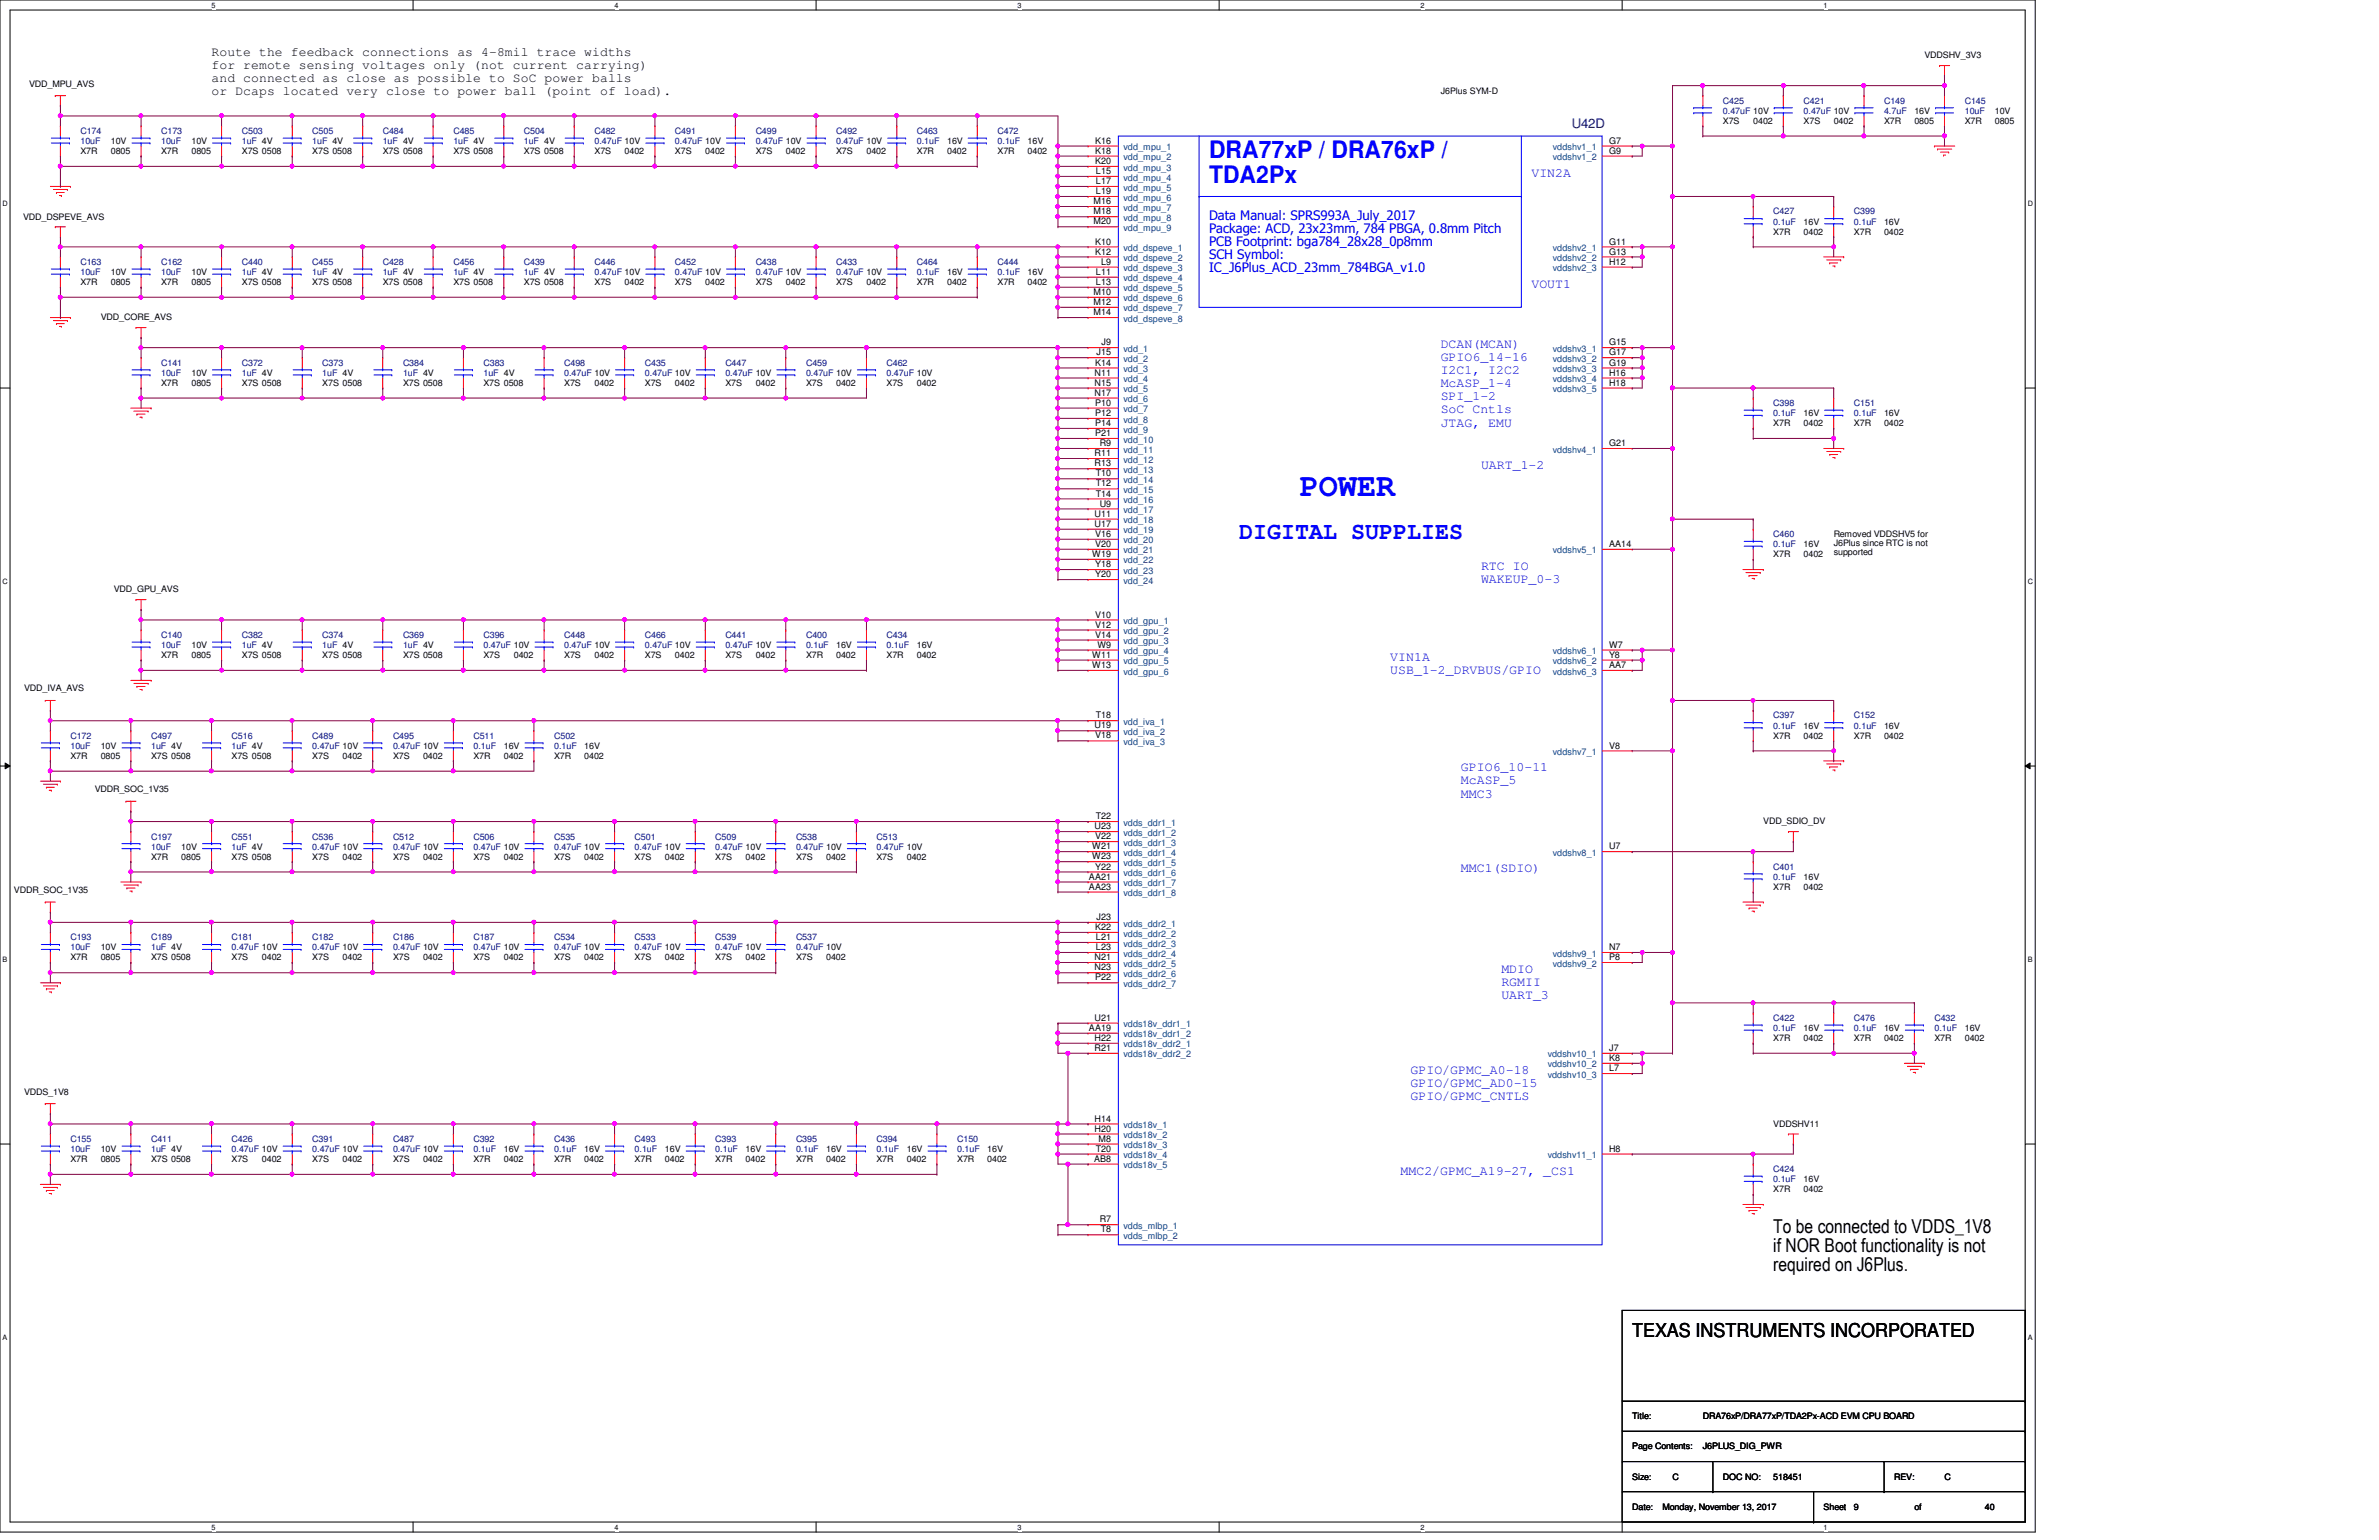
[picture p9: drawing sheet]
<svg xmlns="http://www.w3.org/2000/svg" width="432mm" height="279mm" viewBox="0 0 432 279" stroke-linecap="round" stroke-linejoin="round" font-family="sans-serif">
<defs><g id="words">
<text font-size="5.8" fill="#00f" x="235.9" y="90">POWER</text>
<g font-size="4.4" fill="#00f">
<text x="219.5" y="28.7">DRA77xP / DRA76xP /</text>
<text x="219.5" y="33.2">TDA2Px</text>
<text x="224.9" y="97.8">DIGITAL SUPPLIES</text>
</g>
<g font-size="3.5">
<text x="321.9" y="223.6">To be connected to VDDS_1V8</text>
<text x="321.9" y="227.2">if NOR Boot functionality is not</text>
<text x="321.9" y="230.7">required on J6Plus.</text>
<text x="296.2" y="242.7">TEXAS INSTRUMENTS INCORPORATED</text>
</g>
<g font-size="2.4">
<text x="38.4" y="10.1">Route the feedback connections as 4-8mil trace widths</text>
<text x="38.4" y="12.5">for remote sensing voltages only (not current carrying)</text>
<text x="38.4" y="14.9">and connected as close as possible to SoC power balls</text>
<text x="38.4" y="17.2">or Dcaps located very close to power ball (point of load).</text>
</g>
<text font-size="2.4" fill="#000080" x="285.3" y="23.2">U42D</text>
<g font-size="2.4" fill="#00f">
<text x="278" y="32.1">VIN2A</text>
<text x="219.5" y="39.8">Data Manual: SPRS993A_July_2017</text>
<text x="219.5" y="42.2">Package: ACD, 23x23mm, 784 PBGA, 0.8mm Pitch</text>
<text x="219.5" y="44.6">PCB Footprint: bga784_28x28_0p8mm</text>
<text x="219.5" y="46.9">SCH Symbol:</text>
<text x="219.5" y="49.3">IC_J6Plus_ACD_23mm_784BGA_v1.0</text>
<text x="278" y="52.2">VOUT1</text>
<text x="261.5" y="63.2">DCAN(MCAN)</text>
<text x="261.5" y="65.5">GPIO6_14-16</text>
<text x="261.5" y="67.9">I2C1, I2C2</text>
<text x="261.5" y="70.3">McASP_1-4</text>
<text x="261.5" y="72.6">SPI_1-2</text>
<text x="261.5" y="75">SoC Cntls</text>
<text x="261.5" y="77.4">JTAG, EMU</text>
<text x="268.8" y="85.1">UART_1-2</text>
<text x="268.8" y="103.4">RTC IO</text>
<text x="268.8" y="105.7">WAKEUP_0-3</text>
<text x="252.3" y="119.8">VIN1A</text>
<text x="252.3" y="122.2">USB_1-2_DRVBUS/GPIO</text>
<text x="265.2" y="140">GPIO6_10-11</text>
<text x="265.2" y="142.3">McASP_5</text>
<text x="265.2" y="144.7">MMC3</text>
<text x="265.2" y="158.2">MMC1(SDIO)</text>
<text x="272.5" y="176.5">MDIO</text>
<text x="272.5" y="178.9">RGMII</text>
<text x="272.5" y="181.3">UART_3</text>
<text x="256" y="194.8">GPIO/GPMC_A0-18</text>
<text x="256" y="197.2">GPIO/GPMC_AD0-15</text>
<text x="256" y="199.6">GPIO/GPMC_CNTLS</text>
<text x="254.2" y="213.1">MMC2/GPMC_A19-27, _CS1</text>
</g>
<g font-size="1.7">
<text x="198.8" y="26.1">K16</text>
<text x="198.8" y="27.9">K18</text>
<text x="198.8" y="29.8">K20</text>
<text x="292.1" y="26.1">G7</text>
<text x="292.1" y="27.9">G9</text>
<text x="198.9" y="33.4">L17</text>
<text x="198.9" y="35.2">L19</text>
<text x="198.9" y="31.6">L15</text>
<text x="198.5" y="37">M16</text>
<text x="198.5" y="38.9">M18</text>
<text x="198.5" y="40.7">M20</text>
<text x="198.8" y="44.4">K10</text>
<text x="198.8" y="46.2">K12</text>
<text x="292.1" y="44.4">G11</text>
<text x="292.1" y="46.2">G13</text>
<text x="198.5" y="53.5">M10</text>
<text x="198.9" y="49.9">L11</text>
<text x="198.9" y="51.7">L13</text>
<text x="199.9" y="48">L9</text>
<text x="292.1" y="48">H12</text>
<text x="198.5" y="55.3">M12</text>
<text x="198.5" y="57.2">M14</text>
<text x="199" y="64.5">J15</text>
<text x="199.9" y="62.7">J9</text>
<text x="292.1" y="62.7">G15</text>
<text x="292.1" y="64.5">G17</text>
<text x="198.7" y="70">N15</text>
<text x="198.7" y="71.8">N17</text>
<text x="198.7" y="68.2">N11</text>
<text x="198.8" y="66.3">K14</text>
<text x="292.1" y="66.3">G19</text>
<text x="292.1" y="68.2">H16</text>
<text x="292.1" y="70">H18</text>
<text x="198.8" y="77.3">P14</text>
<text x="198.8" y="75.5">P12</text>
<text x="198.8" y="73.6">P10</text>
<text x="198.7" y="82.8">R11</text>
<text x="198.8" y="79.1">P21</text>
<text x="199.6" y="80.9">R9</text>
<text x="292.1" y="80.9">G21</text>
<text x="198.7" y="84.6">R13</text>
<text x="198.9" y="88.3">T12</text>
<text x="198.9" y="86.4">T10</text>
<text x="198.7" y="93.8">U11</text>
<text x="198.7" y="95.6">U17</text>
<text x="198.9" y="90.1">T14</text>
<text x="199.6" y="91.9">U9</text>
<text x="198.2" y="101">W19</text>
<text x="198.8" y="99.2">V20</text>
<text x="198.8" y="97.4">V16</text>
<text x="292.1" y="99.2">AA14</text>
<text x="198.8" y="102.9">Y18</text>
<text x="198.8" y="104.7">Y20</text>
<text x="198.8" y="112.1">V10</text>
<text x="198.8" y="113.9">V12</text>
<text x="198.2" y="119.3">W11</text>
<text x="198.8" y="115.7">V14</text>
<text x="199.2" y="117.5">W9</text>
<text x="292.1" y="117.5">W7</text>
<text x="292.1" y="119.3">Y8</text>
<text x="198.2" y="121.2">W13</text>
<text x="292.1" y="121.2">AA7</text>
<text x="198.9" y="130.3">T18</text>
<text x="198.7" y="132.2">U19</text>
<text x="198.8" y="134">V18</text>
<text x="292.1" y="135.8">V8</text>
<text x="198.9" y="148.6">T22</text>
<text x="198.2" y="154.1">W21</text>
<text x="198.2" y="155.9">W23</text>
<text x="198.7" y="150.5">U23</text>
<text x="198.8" y="152.3">V22</text>
<text x="292.1" y="154.1">U7</text>
<text x="197.7" y="159.6">AA21</text>
<text x="197.7" y="161.4">AA23</text>
<text x="198.8" y="157.8">Y22</text>
<text x="199" y="166.9">J23</text>
<text x="198.8" y="168.7">K22</text>
<text x="198.9" y="170.6">L21</text>
<text x="198.9" y="172.4">L23</text>
<text x="292.1" y="172.4">N7</text>
<text x="198.7" y="174.2">N21</text>
<text x="198.7" y="176.1">N23</text>
<text x="198.8" y="177.9">P22</text>
<text x="292.1" y="174.2">P8</text>
<text x="198.7" y="185.2">U21</text>
<text x="197.7" y="187">AA19</text>
<text x="198.7" y="188.8">H22</text>
<text x="198.7" y="190.7">R21</text>
<text x="292.1" y="190.7">J7</text>
<text x="292.1" y="192.5">K8</text>
<text x="292.1" y="194.4">L7</text>
<text x="198.7" y="203.5">H14</text>
<text x="198.7" y="205.3">H20</text>
<text x="198.9" y="209">T20</text>
<text x="199.4" y="207.1">M8</text>
<text x="292.1" y="209">H8</text>
<text x="198.6" y="210.8">AB8</text>
<text x="199.6" y="221.8">R7</text>
<text x="199.8" y="223.6">T8</text>
</g>
<g font-size="1.7" fill="#004080">
<text x="203.9" y="27.3">vdd_mpu_1</text>
<text x="203.9" y="29.1">vdd_mpu_2</text>
<text x="281.9" y="27.3">vddshv1_1</text>
<text x="281.9" y="29.1">vddshv1_2</text>
<text x="203.9" y="34.6">vdd_mpu_5</text>
<text x="203.9" y="32.8">vdd_mpu_4</text>
<text x="203.9" y="30.9">vdd_mpu_3</text>
<text x="203.9" y="36.4">vdd_mpu_6</text>
<text x="203.9" y="38.2">vdd_mpu_7</text>
<text x="203.9" y="40.1">vdd_mpu_8</text>
<text x="203.9" y="41.9">vdd_mpu_9</text>
<text x="203.9" y="45.6">vdd_dspeve_1</text>
<text x="203.9" y="47.4">vdd_dspeve_2</text>
<text x="281.9" y="45.6">vddshv2_1</text>
<text x="281.9" y="47.4">vddshv2_2</text>
<text x="203.9" y="49.2">vdd_dspeve_3</text>
<text x="203.9" y="51.1">vdd_dspeve_4</text>
<text x="203.9" y="52.9">vdd_dspeve_5</text>
<text x="281.9" y="49.2">vddshv2_3</text>
<text x="203.9" y="54.7">vdd_dspeve_6</text>
<text x="203.9" y="56.5">vdd_dspeve_7</text>
<text x="203.9" y="58.4">vdd_dspeve_8</text>
<text x="203.9" y="63.8">vdd_1</text>
<text x="203.9" y="65.7">vdd_2</text>
<text x="281.9" y="63.8">vddshv3_1</text>
<text x="281.9" y="65.7">vddshv3_2</text>
<text x="203.9" y="71.2">vdd_5</text>
<text x="203.9" y="67.5">vdd_3</text>
<text x="203.9" y="69.3">vdd_4</text>
<text x="281.9" y="67.5">vddshv3_3</text>
<text x="281.9" y="69.3">vddshv3_4</text>
<text x="281.9" y="71.2">vddshv3_5</text>
<text x="203.9" y="76.7">vdd_8</text>
<text x="203.9" y="74.8">vdd_7</text>
<text x="203.9" y="73">vdd_6</text>
<text x="203.9" y="78.5">vdd_9</text>
<text x="203.9" y="83.9">vdd_12</text>
<text x="203.9" y="80.3">vdd_10</text>
<text x="203.9" y="82.1">vdd_11</text>
<text x="281.9" y="82.1">vddshv4_1</text>
<text x="203.9" y="89.5">vdd_15</text>
<text x="203.9" y="85.8">vdd_13</text>
<text x="203.9" y="87.6">vdd_14</text>
<text x="203.9" y="91.3">vdd_16</text>
<text x="203.9" y="95">vdd_18</text>
<text x="203.9" y="93.1">vdd_17</text>
<text x="203.9" y="100.4">vdd_21</text>
<text x="203.9" y="98.6">vdd_20</text>
<text x="203.9" y="96.8">vdd_19</text>
<text x="281.9" y="100.4">vddshv5_1</text>
<text x="203.9" y="102.2">vdd_22</text>
<text x="203.9" y="104.1">vdd_23</text>
<text x="203.9" y="105.9">vdd_24</text>
<text x="203.9" y="113.2">vdd_gpu_1</text>
<text x="203.9" y="115.1">vdd_gpu_2</text>
<text x="203.9" y="116.9">vdd_gpu_3</text>
<text x="203.9" y="118.7">vdd_gpu_4</text>
<text x="281.9" y="118.7">vddshv6_1</text>
<text x="203.9" y="120.5">vdd_gpu_5</text>
<text x="203.9" y="122.4">vdd_gpu_6</text>
<text x="281.9" y="120.5">vddshv6_2</text>
<text x="281.9" y="122.4">vddshv6_3</text>
<text x="203.9" y="131.5">vdd_iva_1</text>
<text x="203.9" y="133.3">vdd_iva_2</text>
<text x="203.9" y="135.2">vdd_iva_3</text>
<text x="281.9" y="137">vddshv7_1</text>
<text x="203.9" y="149.8">vdds_ddr1_1</text>
<text x="203.9" y="151.6">vdds_ddr1_2</text>
<text x="203.9" y="153.5">vdds_ddr1_3</text>
<text x="203.9" y="155.3">vdds_ddr1_4</text>
<text x="281.9" y="155.3">vddshv8_1</text>
<text x="203.9" y="157.1">vdds_ddr1_5</text>
<text x="203.9" y="159">vdds_ddr1_6</text>
<text x="203.9" y="160.8">vdds_ddr1_7</text>
<text x="203.9" y="162.6">vdds_ddr1_8</text>
<text x="203.9" y="168.1">vdds_ddr2_1</text>
<text x="203.9" y="169.9">vdds_ddr2_2</text>
<text x="203.9" y="171.7">vdds_ddr2_3</text>
<text x="203.9" y="173.6">vdds_ddr2_4</text>
<text x="281.9" y="173.6">vddshv9_1</text>
<text x="203.9" y="175.4">vdds_ddr2_5</text>
<text x="203.9" y="177.2">vdds_ddr2_6</text>
<text x="203.9" y="179.1">vdds_ddr2_7</text>
<text x="281.9" y="175.4">vddshv9_2</text>
<text x="203.9" y="186.4">vdds18v_ddr1_1</text>
<text x="203.9" y="190">vdds18v_ddr2_1</text>
<text x="203.9" y="191.9">vdds18v_ddr2_2</text>
<text x="203.9" y="188.2">vdds18v_ddr1_2</text>
<text x="280.9" y="191.9">vddshv10_1</text>
<text x="280.9" y="193.7">vddshv10_2</text>
<text x="280.9" y="195.5">vddshv10_3</text>
<text x="203.9" y="204.7">vdds18v_1</text>
<text x="203.9" y="206.5">vdds18v_2</text>
<text x="203.9" y="208.3">vdds18v_3</text>
<text x="203.9" y="210.1">vdds18v_4</text>
<text x="203.9" y="212">vdds18v_5</text>
<text x="280.9" y="210.1">vddshv11_1</text>
<text x="203.9" y="223">vdds_mlbp_1</text>
<text x="203.9" y="224.8">vdds_mlbp_2</text>
</g>
<g font-size="1.6">
<text x="349.3" y="10.6">VDDSHV_3V3</text>
<text x="5.3" y="15.7">VDD_MPU_AVS</text>
<text x="261.5" y="17">J6Plus SYM-D</text>
<text x="312.7" y="22.5">X7S</text>
<text x="318.2" y="22.5">0402</text>
<text x="327.4" y="22.5">X7S</text>
<text x="332.8" y="22.5">0402</text>
<text x="342" y="22.5">X7R</text>
<text x="347.5" y="20.6">16V</text>
<text x="347.5" y="22.5">0805</text>
<text x="356.6" y="22.5">X7R</text>
<text x="362.1" y="22.5">0805</text>
<text x="362.1" y="20.6">10V</text>
<text x="14.6" y="27.9">X7R</text>
<text x="20.1" y="26.1">10V</text>
<text x="20.1" y="27.9">0805</text>
<text x="29.3" y="27.9">X7R</text>
<text x="34.8" y="26.1">10V</text>
<text x="34.8" y="27.9">0805</text>
<text x="43.9" y="27.9">X7S 0508</text>
<text x="56.7" y="27.9">X7S 0508</text>
<text x="69.5" y="27.9">X7S 0508</text>
<text x="82.3" y="27.9">X7S 0508</text>
<text x="95.1" y="27.9">X7S 0508</text>
<text x="107.9" y="27.9">X7S</text>
<text x="113.4" y="27.9">0402</text>
<text x="122.5" y="27.9">X7S</text>
<text x="128" y="27.9">0402</text>
<text x="137.2" y="27.9">X7S</text>
<text x="142.6" y="27.9">0402</text>
<text x="151.8" y="27.9">X7S</text>
<text x="157.3" y="27.9">0402</text>
<text x="166.4" y="27.9">X7R</text>
<text x="171.9" y="26.1">16V</text>
<text x="171.9" y="27.9">0402</text>
<text x="181.1" y="27.9">X7R</text>
<text x="186.5" y="27.9">0402</text>
<text x="186.5" y="26.1">16V</text>
<text x="4.2" y="39.8">VDD_DSPEVE_AVS</text>
<text x="327.4" y="40.8">16V</text>
<text x="342" y="40.8">16V</text>
<text x="321.9" y="42.6">X7R</text>
<text x="327.4" y="42.6">0402</text>
<text x="336.5" y="42.6">X7R</text>
<text x="342" y="42.6">0402</text>
<text x="14.6" y="51.7">X7R</text>
<text x="20.1" y="49.9">10V</text>
<text x="20.1" y="51.7">0805</text>
<text x="29.3" y="51.7">X7R</text>
<text x="34.8" y="49.9">10V</text>
<text x="34.8" y="51.7">0805</text>
<text x="43.9" y="51.7">X7S 0508</text>
<text x="56.7" y="51.7">X7S 0508</text>
<text x="69.5" y="51.7">X7S 0508</text>
<text x="82.3" y="51.7">X7S 0508</text>
<text x="95.1" y="51.7">X7S 0508</text>
<text x="107.9" y="51.7">X7S</text>
<text x="113.4" y="51.7">0402</text>
<text x="122.5" y="51.7">X7S</text>
<text x="128" y="51.7">0402</text>
<text x="137.2" y="51.7">X7S</text>
<text x="142.6" y="51.7">0402</text>
<text x="151.8" y="51.7">X7S</text>
<text x="157.3" y="51.7">0402</text>
<text x="166.4" y="51.7">X7R</text>
<text x="171.9" y="49.9">16V</text>
<text x="171.9" y="51.7">0402</text>
<text x="181.1" y="51.7">X7R</text>
<text x="186.5" y="51.7">0402</text>
<text x="186.5" y="49.9">16V</text>
<text x="18.3" y="58.1">VDD_CORE_AVS</text>
<text x="29.3" y="70">X7R</text>
<text x="34.8" y="68.2">10V</text>
<text x="34.8" y="70">0805</text>
<text x="43.9" y="70">X7S 0508</text>
<text x="58.5" y="70">X7S 0508</text>
<text x="73.2" y="70">X7S 0508</text>
<text x="87.8" y="70">X7S 0508</text>
<text x="102.4" y="70">X7S</text>
<text x="107.9" y="70">0402</text>
<text x="117.1" y="70">X7S</text>
<text x="122.5" y="70">0402</text>
<text x="131.7" y="70">X7S</text>
<text x="137.2" y="70">0402</text>
<text x="146.3" y="70">X7S</text>
<text x="151.8" y="70">0402</text>
<text x="160.9" y="70">X7S</text>
<text x="166.4" y="70">0402</text>
<text x="321.9" y="77.3">X7R</text>
<text x="327.4" y="75.5">16V</text>
<text x="327.4" y="77.3">0402</text>
<text x="336.5" y="77.3">X7R</text>
<text x="342" y="77.3">0402</text>
<text x="342" y="75.5">16V</text>
<text x="321.9" y="101.1">X7R</text>
<text x="327.4" y="99.3">16V</text>
<text x="327.4" y="101.1">0402</text>
<text x="332.8" y="97.5">Removed VDDSHV5 for</text>
<text x="332.8" y="99.1">J6Plus since RTC is not</text>
<text x="332.8" y="100.8">supported</text>
<text x="20.7" y="107.5">VDD_GPU_AVS</text>
<text x="29.3" y="119.4">X7R</text>
<text x="34.8" y="117.6">10V</text>
<text x="34.8" y="119.4">0805</text>
<text x="43.9" y="119.4">X7S 0508</text>
<text x="58.5" y="119.4">X7S 0508</text>
<text x="73.2" y="119.4">X7S 0508</text>
<text x="87.8" y="119.4">X7S</text>
<text x="93.3" y="119.4">0402</text>
<text x="102.4" y="119.4">X7S</text>
<text x="107.9" y="119.4">0402</text>
<text x="117.1" y="119.4">X7S</text>
<text x="122.5" y="119.4">0402</text>
<text x="131.7" y="119.4">X7S</text>
<text x="137.2" y="119.4">0402</text>
<text x="146.3" y="119.4">X7R</text>
<text x="151.8" y="119.4">0402</text>
<text x="151.8" y="117.6">16V</text>
<text x="160.9" y="119.4">X7R</text>
<text x="166.4" y="119.4">0402</text>
<text x="166.4" y="117.6">16V</text>
<text x="4.4" y="125.4">VDD_IVA_AVS</text>
<text x="12.8" y="137.7">X7R</text>
<text x="18.3" y="135.8">10V</text>
<text x="18.3" y="137.7">0805</text>
<text x="27.4" y="137.7">X7S 0508</text>
<text x="42" y="137.7">X7S 0508</text>
<text x="56.7" y="137.7">X7S</text>
<text x="62.2" y="137.7">0402</text>
<text x="71.3" y="137.7">X7S</text>
<text x="76.8" y="137.7">0402</text>
<text x="85.9" y="137.7">X7R</text>
<text x="91.4" y="135.8">16V</text>
<text x="91.4" y="137.7">0402</text>
<text x="100.6" y="137.7">X7R</text>
<text x="106" y="137.7">0402</text>
<text x="106" y="135.8">16V</text>
<text x="321.9" y="134">X7R</text>
<text x="327.4" y="132.2">16V</text>
<text x="327.4" y="134">0402</text>
<text x="336.5" y="134">X7R</text>
<text x="342" y="134">0402</text>
<text x="342" y="132.2">16V</text>
<text x="17.2" y="143.7">VDDR_SOC_1V35</text>
<text x="320" y="149.6">VDD_SDIO_DV</text>
<text x="27.4" y="156">X7R</text>
<text x="32.9" y="156">0805</text>
<text x="32.9" y="154.1">10V</text>
<text x="42" y="156">X7S 0508</text>
<text x="56.7" y="156">X7S</text>
<text x="62.2" y="156">0402</text>
<text x="71.3" y="156">X7S</text>
<text x="76.8" y="156">0402</text>
<text x="85.9" y="156">X7S</text>
<text x="91.4" y="156">0402</text>
<text x="100.6" y="156">X7S</text>
<text x="106" y="156">0402</text>
<text x="115.2" y="156">X7S</text>
<text x="120.7" y="156">0402</text>
<text x="129.8" y="156">X7S</text>
<text x="135.3" y="156">0402</text>
<text x="144.5" y="156">X7S</text>
<text x="149.9" y="156">0402</text>
<text x="159.1" y="156">X7S</text>
<text x="164.6" y="156">0402</text>
<text x="321.9" y="161.5">X7R</text>
<text x="327.4" y="159.6">16V</text>
<text x="327.4" y="161.5">0402</text>
<text x="2.5" y="162">VDDR_SOC_1V35</text>
<text x="18.3" y="172.4">10V</text>
<text x="12.8" y="174.2">X7R</text>
<text x="18.3" y="174.2">0805</text>
<text x="27.4" y="174.2">X7S 0508</text>
<text x="42" y="174.2">X7S</text>
<text x="47.5" y="174.2">0402</text>
<text x="56.7" y="174.2">X7S</text>
<text x="62.2" y="174.2">0402</text>
<text x="71.3" y="174.2">X7S</text>
<text x="76.8" y="174.2">0402</text>
<text x="85.9" y="174.2">X7S</text>
<text x="91.4" y="174.2">0402</text>
<text x="100.6" y="174.2">X7S</text>
<text x="106" y="174.2">0402</text>
<text x="115.2" y="174.2">X7S</text>
<text x="120.7" y="174.2">0402</text>
<text x="129.8" y="174.2">X7S</text>
<text x="135.3" y="174.2">0402</text>
<text x="144.5" y="174.2">X7S</text>
<text x="149.9" y="174.2">0402</text>
<text x="321.9" y="188.9">X7R</text>
<text x="327.4" y="187.1">16V</text>
<text x="327.4" y="188.9">0402</text>
<text x="336.5" y="188.9">X7R</text>
<text x="342" y="188.9">0402</text>
<text x="342" y="187.1">16V</text>
<text x="351.1" y="188.9">X7R</text>
<text x="356.6" y="188.9">0402</text>
<text x="356.6" y="187.1">16V</text>
<text x="4.4" y="198.6">VDDS_1V8</text>
<text x="18.3" y="209">10V</text>
<text x="91.4" y="209">16V</text>
<text x="106" y="209">16V</text>
<text x="120.7" y="209">16V</text>
<text x="135.3" y="209">16V</text>
<text x="149.9" y="209">16V</text>
<text x="164.6" y="209">16V</text>
<text x="179.2" y="209">16V</text>
<text x="321.9" y="204.4">VDDSHV11</text>
<text x="12.8" y="210.8">X7R</text>
<text x="18.3" y="210.8">0805</text>
<text x="27.4" y="210.8">X7S 0508</text>
<text x="42" y="210.8">X7S</text>
<text x="47.5" y="210.8">0402</text>
<text x="56.7" y="210.8">X7S</text>
<text x="62.2" y="210.8">0402</text>
<text x="71.3" y="210.8">X7S</text>
<text x="76.8" y="210.8">0402</text>
<text x="85.9" y="210.8">X7R</text>
<text x="91.4" y="210.8">0402</text>
<text x="100.6" y="210.8">X7R</text>
<text x="106" y="210.8">0402</text>
<text x="115.2" y="210.8">X7R</text>
<text x="120.7" y="210.8">0402</text>
<text x="129.8" y="210.8">X7R</text>
<text x="135.3" y="210.8">0402</text>
<text x="144.5" y="210.8">X7R</text>
<text x="149.9" y="210.8">0402</text>
<text x="159.1" y="210.8">X7R</text>
<text x="164.6" y="210.8">0402</text>
<text x="173.7" y="210.8">X7R</text>
<text x="179.2" y="210.8">0402</text>
<text x="327.4" y="214.5">16V</text>
<text x="321.9" y="216.3">X7R</text>
<text x="327.4" y="216.3">0402</text>
<text x="296.2" y="257.5">Title:</text>
<text x="309.1" y="257.5">DRA76xP/DRA77xP/TDA2Px-ACD EVM CPU BOARD</text>
<text x="296.2" y="262.9">Page Contents:</text>
<text x="309.1" y="262.9">J6PLUS_DIG_PWR</text>
<text x="296.2" y="268.4">Size:</text>
<text x="303.6" y="268.4">C</text>
<text x="312.7" y="268.4">DOC NO:</text>
<text x="321.9" y="268.4">518451</text>
<text x="343.8" y="268.4">REV:</text>
<text x="352.9" y="268.4">C</text>
<text x="296.2" y="273.9">Date:</text>
<text x="301.8" y="273.9">Monday, November 13, 2017</text>
<text x="331" y="273.9">Sheet</text>
<text x="336.5" y="273.9">9</text>
<text x="347.5" y="273.9">of</text>
<text x="360.3" y="273.9">40</text>
</g>
<g font-size="1.6" fill="#000080">
<text x="312.7" y="18.8">C425</text>
<text x="312.7" y="20.6">0.47uF 10V</text>
<text x="327.4" y="18.8">C421</text>
<text x="327.4" y="20.6">0.47uF 10V</text>
<text x="342" y="18.8">C149</text>
<text x="342" y="20.6">4.7uF</text>
<text x="356.6" y="18.8">C145</text>
<text x="356.6" y="20.6">10uF</text>
<text x="14.6" y="24.3">C174</text>
<text x="14.6" y="26.1">10uF</text>
<text x="29.3" y="24.3">C173</text>
<text x="29.3" y="26.1">10uF</text>
<text x="43.9" y="24.3">C503</text>
<text x="43.9" y="26.1">1uF 4V</text>
<text x="56.7" y="24.3">C505</text>
<text x="56.7" y="26.1">1uF 4V</text>
<text x="69.5" y="24.3">C484</text>
<text x="69.5" y="26.1">1uF 4V</text>
<text x="82.3" y="24.3">C485</text>
<text x="82.3" y="26.1">1uF 4V</text>
<text x="95.1" y="24.3">C504</text>
<text x="95.1" y="26.1">1uF 4V</text>
<text x="107.9" y="24.3">C482</text>
<text x="107.9" y="26.1">0.47uF 10V</text>
<text x="122.5" y="24.3">C491</text>
<text x="122.5" y="26.1">0.47uF 10V</text>
<text x="137.2" y="24.3">C499</text>
<text x="137.2" y="26.1">0.47uF 10V</text>
<text x="151.8" y="24.3">C492</text>
<text x="151.8" y="26.1">0.47uF 10V</text>
<text x="166.4" y="24.3">C463</text>
<text x="166.4" y="26.1">0.1uF</text>
<text x="181.1" y="24.3">C472</text>
<text x="181.1" y="26.1">0.1uF</text>
<text x="321.9" y="38.9">C427</text>
<text x="321.9" y="40.8">0.1uF</text>
<text x="336.5" y="38.9">C399</text>
<text x="336.5" y="40.8">0.1uF</text>
<text x="14.6" y="48">C163</text>
<text x="14.6" y="49.9">10uF</text>
<text x="29.3" y="48">C162</text>
<text x="29.3" y="49.9">10uF</text>
<text x="43.9" y="48">C440</text>
<text x="43.9" y="49.9">1uF 4V</text>
<text x="56.7" y="48">C455</text>
<text x="56.7" y="49.9">1uF 4V</text>
<text x="69.5" y="48">C428</text>
<text x="69.5" y="49.9">1uF 4V</text>
<text x="82.3" y="48">C456</text>
<text x="82.3" y="49.9">1uF 4V</text>
<text x="95.1" y="48">C439</text>
<text x="95.1" y="49.9">1uF 4V</text>
<text x="107.9" y="48">C446</text>
<text x="107.9" y="49.9">0.47uF 10V</text>
<text x="122.5" y="48">C452</text>
<text x="122.5" y="49.9">0.47uF 10V</text>
<text x="137.2" y="48">C438</text>
<text x="137.2" y="49.9">0.47uF 10V</text>
<text x="151.8" y="48">C433</text>
<text x="151.8" y="49.9">0.47uF 10V</text>
<text x="166.4" y="48">C464</text>
<text x="166.4" y="49.9">0.1uF</text>
<text x="181.1" y="48">C444</text>
<text x="181.1" y="49.9">0.1uF</text>
<text x="29.3" y="66.3">C141</text>
<text x="29.3" y="68.2">10uF</text>
<text x="43.9" y="66.3">C372</text>
<text x="43.9" y="68.2">1uF 4V</text>
<text x="58.5" y="66.3">C373</text>
<text x="58.5" y="68.2">1uF 4V</text>
<text x="73.2" y="66.3">C384</text>
<text x="73.2" y="68.2">1uF 4V</text>
<text x="87.8" y="66.3">C383</text>
<text x="87.8" y="68.2">1uF 4V</text>
<text x="102.4" y="66.3">C498</text>
<text x="102.4" y="68.2">0.47uF 10V</text>
<text x="117.1" y="66.3">C435</text>
<text x="117.1" y="68.2">0.47uF 10V</text>
<text x="131.7" y="66.3">C447</text>
<text x="131.7" y="68.2">0.47uF 10V</text>
<text x="146.3" y="66.3">C459</text>
<text x="146.3" y="68.2">0.47uF 10V</text>
<text x="160.9" y="66.3">C462</text>
<text x="160.9" y="68.2">0.47uF 10V</text>
<text x="321.9" y="73.7">C398</text>
<text x="321.9" y="75.5">0.1uF</text>
<text x="336.5" y="73.7">C151</text>
<text x="336.5" y="75.5">0.1uF</text>
<text x="321.9" y="97.5">C460</text>
<text x="321.9" y="99.3">0.1uF</text>
<text x="29.3" y="115.7">C140</text>
<text x="29.3" y="117.6">10uF</text>
<text x="43.9" y="115.7">C382</text>
<text x="43.9" y="117.6">1uF 4V</text>
<text x="58.5" y="115.7">C374</text>
<text x="58.5" y="117.6">1uF 4V</text>
<text x="73.2" y="115.7">C369</text>
<text x="73.2" y="117.6">1uF 4V</text>
<text x="87.8" y="115.7">C396</text>
<text x="87.8" y="117.6">0.47uF 10V</text>
<text x="102.4" y="115.7">C448</text>
<text x="102.4" y="117.6">0.47uF 10V</text>
<text x="117.1" y="115.7">C466</text>
<text x="117.1" y="117.6">0.47uF 10V</text>
<text x="131.7" y="115.7">C441</text>
<text x="131.7" y="117.6">0.47uF 10V</text>
<text x="146.3" y="115.7">C400</text>
<text x="146.3" y="117.6">0.1uF</text>
<text x="160.9" y="115.7">C434</text>
<text x="160.9" y="117.6">0.1uF</text>
<text x="321.9" y="130.3">C397</text>
<text x="336.5" y="130.3">C152</text>
<text x="12.8" y="134">C172</text>
<text x="12.8" y="135.8">10uF</text>
<text x="27.4" y="134">C497</text>
<text x="27.4" y="135.8">1uF 4V</text>
<text x="42" y="134">C516</text>
<text x="42" y="135.8">1uF 4V</text>
<text x="56.7" y="134">C489</text>
<text x="56.7" y="135.8">0.47uF 10V</text>
<text x="71.3" y="134">C495</text>
<text x="71.3" y="135.8">0.47uF 10V</text>
<text x="85.9" y="134">C511</text>
<text x="85.9" y="135.8">0.1uF</text>
<text x="100.6" y="134">C502</text>
<text x="100.6" y="135.8">0.1uF</text>
<text x="321.9" y="132.2">0.1uF</text>
<text x="336.5" y="132.2">0.1uF</text>
<text x="27.4" y="152.3">C197</text>
<text x="27.4" y="154.1">10uF</text>
<text x="42" y="152.3">C551</text>
<text x="42" y="154.1">1uF 4V</text>
<text x="56.7" y="152.3">C536</text>
<text x="56.7" y="154.1">0.47uF 10V</text>
<text x="71.3" y="152.3">C512</text>
<text x="71.3" y="154.1">0.47uF 10V</text>
<text x="85.9" y="152.3">C506</text>
<text x="85.9" y="154.1">0.47uF 10V</text>
<text x="100.6" y="152.3">C535</text>
<text x="100.6" y="154.1">0.47uF 10V</text>
<text x="115.2" y="152.3">C501</text>
<text x="115.2" y="154.1">0.47uF 10V</text>
<text x="129.8" y="152.3">C509</text>
<text x="129.8" y="154.1">0.47uF 10V</text>
<text x="144.5" y="152.3">C538</text>
<text x="144.5" y="154.1">0.47uF 10V</text>
<text x="159.1" y="152.3">C513</text>
<text x="159.1" y="154.1">0.47uF 10V</text>
<text x="321.9" y="157.8">C401</text>
<text x="321.9" y="159.6">0.1uF</text>
<text x="12.8" y="170.6">C193</text>
<text x="12.8" y="172.4">10uF</text>
<text x="27.4" y="170.6">C189</text>
<text x="27.4" y="172.4">1uF 4V</text>
<text x="42" y="170.6">C181</text>
<text x="42" y="172.4">0.47uF 10V</text>
<text x="56.7" y="170.6">C182</text>
<text x="56.7" y="172.4">0.47uF 10V</text>
<text x="71.3" y="170.6">C186</text>
<text x="71.3" y="172.4">0.47uF 10V</text>
<text x="85.9" y="170.6">C187</text>
<text x="85.9" y="172.4">0.47uF 10V</text>
<text x="100.6" y="170.6">C534</text>
<text x="100.6" y="172.4">0.47uF 10V</text>
<text x="115.2" y="170.6">C533</text>
<text x="115.2" y="172.4">0.47uF 10V</text>
<text x="129.8" y="170.6">C539</text>
<text x="129.8" y="172.4">0.47uF 10V</text>
<text x="144.5" y="170.6">C537</text>
<text x="144.5" y="172.4">0.47uF 10V</text>
<text x="321.9" y="185.2">C422</text>
<text x="336.5" y="185.2">C476</text>
<text x="351.1" y="185.2">C432</text>
<text x="321.9" y="187.1">0.1uF</text>
<text x="336.5" y="187.1">0.1uF</text>
<text x="351.1" y="187.1">0.1uF</text>
<text x="12.8" y="207.2">C155</text>
<text x="12.8" y="209">10uF</text>
<text x="27.4" y="207.2">C411</text>
<text x="27.4" y="209">1uF 4V</text>
<text x="42" y="207.2">C426</text>
<text x="42" y="209">0.47uF 10V</text>
<text x="56.7" y="207.2">C391</text>
<text x="56.7" y="209">0.47uF 10V</text>
<text x="71.3" y="207.2">C487</text>
<text x="71.3" y="209">0.47uF 10V</text>
<text x="85.9" y="207.2">C392</text>
<text x="85.9" y="209">0.1uF</text>
<text x="100.6" y="207.2">C436</text>
<text x="100.6" y="209">0.1uF</text>
<text x="115.2" y="207.2">C493</text>
<text x="115.2" y="209">0.1uF</text>
<text x="129.8" y="207.2">C393</text>
<text x="129.8" y="209">0.1uF</text>
<text x="144.5" y="207.2">C395</text>
<text x="144.5" y="209">0.1uF</text>
<text x="159.1" y="207.2">C394</text>
<text x="159.1" y="209">0.1uF</text>
<text x="173.7" y="207.2">C150</text>
<text x="173.7" y="209">0.1uF</text>
<text x="321.9" y="212.6">C424</text>
<text x="321.9" y="214.5">0.1uF</text>
</g>
<g font-size="1.3">
<text x="38.4" y="1.4">5</text>
<text x="111.5" y="1.4">4</text>
<text x="184.7" y="1.4">3</text>
<text x="257.9" y="1.4">2</text>
<text x="331" y="1.4">1</text>
<text x=".5" y="37.3">D</text>
<text x="368" y="37.3">D</text>
<text x=".5" y="105.9">C</text>
<text x="368" y="105.9">C</text>
<text x=".5" y="174.5">B</text>
<text x="368" y="174.5">B</text>
<text x=".5" y="243">A</text>
<text x="368" y="243">A</text>
<text x="38.4" y="277.5">5</text>
<text x="111.5" y="277.5">4</text>
<text x="184.7" y="277.5">3</text>
<text x="257.9" y="277.5">2</text>
<text x="331" y="277.5">1</text>
</g>
</g></defs>
<path d="M0 0h369.4v278h-369.4zM1.8 1.8h365.8v274.3h-365.8z" fill="none" stroke="#000" stroke-width=".18"/>
<g fill="#fff">
<path d="M38.4 .2h.7v1.5h-.7z"/>
<path d="M38.4 276.4h.7v1.4h-.7z"/>
</g>
<path d="M75 0v1.8M75 276.1v1.9" fill="none" stroke="#000" stroke-width=".18"/>
<g fill="#fff">
<path d="M111.5 .2h.8v1.5h-.8z"/>
<path d="M111.5 276.4h.8v1.4h-.8z"/>
</g>
<path d="M148.1 0v1.8M148.1 276.1v1.9" fill="none" stroke="#000" stroke-width=".18"/>
<g fill="#fff">
<path d="M184.7 .2h.7v1.5h-.7z"/>
<path d="M184.7 276.4h.7v1.4h-.7z"/>
</g>
<path d="M221.3 0v1.8M221.3 276.1v1.9" fill="none" stroke="#000" stroke-width=".18"/>
<g fill="#fff">
<path d="M257.9 .2h.7v1.5h-.7z"/>
<path d="M257.9 276.4h.7v1.4h-.7z"/>
</g>
<path d="M294.4 0v1.8M294.4 276.1v1.9" fill="none" stroke="#000" stroke-width=".18"/>
<g fill="#fff">
<path d="M331 .2h.7v1.5h-.7z"/>
<path d="M331 276.4h.7v1.4h-.7z"/>
<path d="M.5 36.1h.9v1.5h-.9z"/>
<path d="M368 36.1h1v1.5h-1z"/>
<path d="M.5 104.7h.9v1.5h-.9z"/>
<path d="M368 104.7h1v1.5h-1z"/>
</g>
<path d="M0 70.4h1.8M367.6 70.4h1.8" fill="none" stroke="#000" stroke-width=".18"/>
<g fill="#fff">
<path d="M.5 173.3h.8v1.5h-.8z"/>
<path d="M368 173.3h.9v1.5h-.9z"/>
</g>
<path d="M0 139h1.8M.9 138.4l.9 .6-.9 .5zM367.6 139l.9-.6v1.1zM367.6 139h1.8" fill="none" stroke="#000" stroke-width=".18"/>
<path d="M.9 138.4l.9 .6-.9 .5zM367.6 139l.9-.6v1.1z" fill="#000"/>
<g fill="#fff">
<path d="M.5 241.9h.8v1.4h-.8z"/>
<path d="M368 241.9h.9v1.4h-.9z"/>
</g>
<g fill="none" stroke="#000" stroke-width=".18">
<path d="M0 207.6h1.8M367.6 207.6h1.8M294.4 237.7h73.2v38.4h-73.2zM294.4 259.7h73.2M294.4 254.2h73.2M367.6 259.7h.1M367.6 254.2h.1M294.4 270.6h73.2M294.4 265.2h73.2M310.9 270.6h.1M310.9 265.2v5.4M329.2 276.1h.1"/>
<path d="M329.2 270.6v5.5M342 270.6h.1M342 265.2v5.4M367.6 270.6h.1M367.6 265.2h.1"/>
</g>
<g fill="none" stroke="#f00" stroke-width=".18">
<path d="M10 17.4h.1M10 17.4h1.9M11 19.2h.1M11 17.4v1.8M309.1 17.4h.1M309.1 17.4v1.8M323.7 17.4h.1M323.7 17.4v1.8M338.3 17.4h.1M338.3 17.4v1.8M352 11.9h.1M352 11.9h1.9"/>
<path d="M352.9 13.7h.1M352.9 17.4h.1M352.9 11.9v1.8M352.9 17.4v1.8M9.1 33.8h3.7M9.7 34.4h2.5M10.2 34.9h.1M10.2 34.9h1.5M10.8 35.5h.3M11 22.9h.1M11 28.3h.1M11 22.9v1.8"/>
<path d="M11 26.5v1.8M11.1 35.5h.1M12.2 34.4h.1M12.8 33.8h.1M25.6 22.9h.1M25.6 28.3h.1M25.6 22.9v1.8M25.6 26.5v1.8M40.2 22.9h.1M40.2 28.3h.1M40.2 22.9v1.8M40.2 26.5v1.8"/>
<path d="M53 22.9h.1M53 28.3h.1M53 22.9v1.8M53 26.5v1.8M65.8 22.9h.1M65.8 28.3h.1M65.8 22.9v1.8M65.8 26.5v1.8M78.6 22.9h.1M78.6 28.3h.1M78.6 22.9v1.8M78.6 26.5v1.8"/>
<path d="M91.4 22.9h.1M91.4 28.3h.1M91.4 22.9v1.8M91.4 26.5v1.8M104.2 22.9h.1M104.2 28.3h.1M104.2 22.9v1.8M104.2 26.5v1.8M118.9 22.9h.1M118.9 28.3h.1M118.9 22.9v1.8M118.9 26.5v1.8"/>
<path d="M133.5 22.9h.1M133.5 28.3h.1M133.5 22.9v1.8M133.5 26.5v1.8M148.1 22.9h.1M148.1 28.3h.1M148.1 22.9v1.8M148.1 26.5v1.8M162.8 22.9h.1M162.8 28.3h.1M162.8 22.9v1.8M162.8 26.5v1.8"/>
<path d="M177.4 22.9h.1M177.4 28.3h.1M177.4 22.9v1.8M177.4 26.5v1.8M197.5 33.8h.1M197.5 35.6h.1M197.5 32h.1M197.5 26.5h.1M197.5 28.3h.1M197.5 30.2h.1M197.5 37.5h.1M197.5 39.3h.1"/>
<path d="M197.5 26.5h5.5M197.5 33.8h5.5M197.5 35.6h5.5M197.5 32h5.5M197.5 28.3h5.5M197.5 30.2h5.5M197.5 37.5h5.5M197.5 39.3h5.5M290.8 26.5h5.4M290.8 28.3h5.4M296.2 26.5h.1M296.2 28.3h.1"/>
<path d="M309.1 22.9h.1M309.1 21v1.9M318.2 37.5h.1M318.2 37.5v1.8M323.7 22.9h.1M323.7 21v1.9M332.8 37.5h.1M332.8 37.5v1.8M338.3 22.9h.1M338.3 21v1.9M351.1 26.5h.1M351.1 26.5h3.7"/>
<path d="M351.7 27.1h.1M351.7 27.1h2.5M352.2 27.6h1.5M352.8 28.2h.1M352.8 28.2h.3M352.9 22.9h.1M352.9 21v1.9M353.7 27.6h.1M9.1 57.6h3.7M9.7 58.2h2.5M10 41.1h.1M10 41.1h1.9"/>
<path d="M10.2 58.7h.1M10.2 58.7h1.5M10.8 59.2h.3M11 43h.1M11 46.6h.1M11 52.1h.1M11 41.1v1.9M11 46.6v1.9M11 50.3v1.8M11.1 59.2h.1M12.2 58.2h.1M12.8 57.6h.1"/>
<path d="M24.7 59.4h.1M24.7 59.4h1.8M25.6 46.6h.1M25.6 52.1h.1M25.6 46.6v1.9M25.6 50.3v1.8M25.6 59.4v1.9M40.2 46.6h.1M40.2 52.1h.1M40.2 46.6v1.9M40.2 50.3v1.8M53 46.6h.1"/>
<path d="M53 52.1h.1M53 46.6v1.9M53 50.3v1.8M65.8 46.6h.1M65.8 52.1h.1M65.8 46.6v1.9M65.8 50.3v1.8M78.6 46.6h.1M78.6 52.1h.1M78.6 46.6v1.9M78.6 50.3v1.8M91.4 46.6h.1"/>
<path d="M91.4 52.1h.1M91.4 46.6v1.9M91.4 50.3v1.8M104.2 46.6h.1M104.2 52.1h.1M104.2 46.6v1.9M104.2 50.3v1.8M118.9 46.6h.1M118.9 52.1h.1M118.9 46.6v1.9M118.9 50.3v1.8M133.5 46.6h.1"/>
<path d="M133.5 52.1h.1M133.5 46.6v1.9M133.5 50.3v1.8M148.1 46.6h.1M148.1 52.1h.1M148.1 46.6v1.9M148.1 50.3v1.8M162.8 46.6h.1M162.8 52.1h.1M162.8 46.6v1.9M162.8 50.3v1.8M177.4 46.6h.1"/>
<path d="M177.4 52.1h.1M177.4 46.6v1.9M177.4 50.3v1.8M197.5 44.8h.1M197.5 46.6h.1M197.5 48.5h.1M197.5 50.3h.1M197.5 52.1h.1M197.5 53.9h.1M197.5 55.8h.1M197.5 57.6h.1M197.5 41.1h.1"/>
<path d="M197.5 41.1h5.5M197.5 46.6h5.5M197.5 57.6h5.5M197.5 44.8h5.5M197.5 48.5h5.5M197.5 50.3h5.5M197.5 52.1h5.5M197.5 53.9h5.5M197.5 55.8h5.5M290.8 46.6h5.4M290.8 44.8h5.4M290.8 48.5h5.4"/>
<path d="M296.2 44.8h.1M296.2 46.6h.1M296.2 48.5h.1M318.2 43h.1M318.2 41.1v1.9M331 46.6h3.6M331.6 47.2h2.5M332.1 47.7h.1M332.1 47.7h1.4M332.7 48.3h.3M332.8 43h.1M332.8 41.1v1.9"/>
<path d="M333 48.3h.1M334.1 47.2h.1M334.6 46.6h.1M23.7 74h3.7M24.3 74.6h2.6M24.8 75.1h.1M24.8 75.1h1.5M25.4 75.7h.4M25.6 61.3h.1M25.6 64.9h.1M25.6 70.4h.1M25.6 64.9v1.9"/>
<path d="M25.6 68.6v1.8M25.8 75.7h.1M26.9 74.6h.1M27.4 74h.1M40.2 64.9h.1M40.2 70.4h.1M40.2 64.9v1.9M40.2 68.6v1.8M54.9 64.9h.1M54.9 70.4h.1M54.9 64.9v1.9M54.9 68.6v1.8"/>
<path d="M69.5 64.9h.1M69.5 70.4h.1M69.5 64.9v1.9M69.5 68.6v1.8M84.1 64.9h.1M84.1 70.4h.1M84.1 64.9v1.9M84.1 68.6v1.8M98.8 64.9h.1M98.8 70.4h.1M98.8 64.9v1.9M98.8 68.6v1.8"/>
<path d="M113.4 64.9h.1M113.4 70.4h.1M113.4 64.9v1.9M113.4 68.6v1.8M128 64.9h.1M128 70.4h.1M128 64.9v1.9M128 68.6v1.8M142.6 64.9h.1M142.6 70.4h.1M142.6 64.9v1.9M142.6 68.6v1.8"/>
<path d="M157.3 64.9h.1M157.3 70.4h.1M157.3 64.9v1.9M157.3 68.6v1.8M197.5 77.7h.1M197.5 79.5h.1M197.5 75.9h.1M197.5 63.1h.1M197.5 70.4h.1M197.5 66.8h.1M197.5 64.9h.1M197.5 74h.1"/>
<path d="M197.5 72.2h.1M197.5 68.6h.1M197.5 74h5.5M197.5 77.7h5.5M197.5 79.5h5.5M197.5 75.9h5.5M197.5 63.1h5.5M197.5 70.4h5.5M197.5 66.8h5.5M197.5 64.9h5.5M197.5 72.2h5.5M197.5 68.6h5.5"/>
<path d="M290.8 63.1h5.4M290.8 70.4h5.4M290.8 66.8h5.4M290.8 64.9h5.4M290.8 68.6h5.4M296.2 63.1h.1M296.2 64.9h.1M296.2 66.8h.1M296.2 68.6h.1M296.2 70.4h.1M318.2 72.2h.1M318.2 77.7h.1"/>
<path d="M318.2 72.2v1.8M318.2 75.9v1.8M332.8 72.2h.1M332.8 77.7h.1M332.8 72.2v1.8M332.8 75.9v1.8M197.5 99.7h.1M197.5 83.2h.1M197.5 97.8h.1M197.5 81.4h.1M197.5 88.7h.1M197.5 85h.1"/>
<path d="M197.5 86.9h.1M197.5 90.5h.1M197.5 94.2h.1M197.5 92.3h.1M197.5 96h.1M197.5 81.4h5.5M197.5 99.7h5.5M197.5 83.2h5.5M197.5 97.8h5.5M197.5 88.7h5.5M197.5 85h5.5M197.5 86.9h5.5"/>
<path d="M197.5 90.5h5.5M197.5 94.2h5.5M197.5 92.3h5.5M197.5 96h5.5M290.8 81.4h5.4M290.8 99.7h5.4M296.2 81.4h.1M296.2 99.7h.1M318.2 96h.1M318.2 96v1.8M318.2 99.7v1.8M331 81.4h3.6"/>
<path d="M331.6 81.9h2.5M332.1 82.5h.1M332.1 82.5h1.4M332.7 83h.3M333 83h.1M334.1 81.9h.1M334.6 81.4h.1M24.7 108.8h.1M24.7 108.8h1.8M25.6 110.6h.1M25.6 114.3h.1M25.6 119.8h.1"/>
<path d="M25.6 108.8v1.8M25.6 114.3v1.8M25.6 117.9v1.9M40.2 114.3h.1M40.2 119.8h.1M40.2 114.3v1.8M40.2 117.9v1.9M54.9 114.3h.1M54.9 119.8h.1M54.9 114.3v1.8M54.9 117.9v1.9M69.5 114.3h.1"/>
<path d="M69.5 119.8h.1M69.5 114.3v1.8M69.5 117.9v1.9M84.1 114.3h.1M84.1 119.8h.1M84.1 114.3v1.8M84.1 117.9v1.9M98.8 114.3h.1M98.8 119.8h.1M98.8 114.3v1.8M98.8 117.9v1.9M113.4 114.3h.1"/>
<path d="M113.4 119.8h.1M113.4 114.3v1.8M113.4 117.9v1.9M128 114.3h.1M128 119.8h.1M128 114.3v1.8M128 117.9v1.9M142.6 114.3h.1M142.6 119.8h.1M142.6 114.3v1.8M142.6 117.9v1.9M157.3 114.3h.1"/>
<path d="M157.3 119.8h.1M157.3 114.3v1.8M157.3 117.9v1.9M197.5 101.5h.1M197.5 103.3h.1M197.5 105.2h.1M197.5 112.5h.1M197.5 114.3h.1M197.5 116.1h.1M197.5 117.9h.1M197.5 119.8h.1M197.5 103.3h5.5"/>
<path d="M197.5 101.5h5.5M197.5 105.2h5.5M197.5 112.5h5.5M197.5 114.3h5.5M197.5 116.1h5.5M197.5 117.9h5.5M197.5 119.8h5.5M290.8 117.9h5.4M290.8 119.8h5.4M296.2 117.9h.1M296.2 119.8h.1M316.4 103.3h3.6"/>
<path d="M316.9 103.9h2.6M317.5 104.4h.1M317.5 104.4h1.4M318 104.9h.4M318.2 101.5h.1M318.4 104.9h.1M319.5 103.9h.1M320 103.3h.1M8.2 127.1h.1M8.2 127.1h1.8M9.1 128.9h.1M9.1 132.6h.1"/>
<path d="M9.1 138h.1M9.1 127.1v1.8M9.1 132.6v1.8M9.1 136.2v1.8M23.7 132.6h.1M23.7 138h.1M23.7 123.4h3.7M23.7 132.6v1.8M23.7 136.2v1.8M24.3 124h2.6M24.8 124.5h.1M24.8 124.5h1.5"/>
<path d="M25.4 125.1h.4M25.8 125.1h.1M26.9 124h.1M27.4 123.4h.1M38.4 132.6h.1M38.4 138h.1M38.4 132.6v1.8M38.4 136.2v1.8M53 132.6h.1M53 138h.1M53 132.6v1.8M53 136.2v1.8"/>
<path d="M67.6 132.6h.1M67.6 138h.1M67.6 132.6v1.8M67.6 136.2v1.8M82.3 132.6h.1M82.3 138h.1M82.3 132.6v1.8M82.3 136.2v1.8M96.9 132.6h.1M96.9 138h.1M96.9 132.6v1.8M96.9 136.2v1.8"/>
<path d="M197.5 130.8h.1M197.5 132.6h.1M197.5 134.4h.1M197.5 121.6h.1M197.5 130.8h5.5M197.5 132.6h5.5M197.5 134.4h5.5M197.5 121.6h5.5M290.8 121.6h5.4M290.8 136.2h5.4M296.2 136.2h.1M296.2 121.6h.1"/>
<path d="M318.2 128.9h.1M318.2 134.4h.1M318.2 128.9v1.9M318.2 132.6v1.8M331 138h3.6M331.6 138.6h2.5M332.1 139.1h.1M332.1 139.1h1.4M332.7 139.7h.3M332.8 128.9h.1M332.8 134.4h.1M332.8 128.9v1.9"/>
<path d="M332.8 132.6v1.8M333 139.7h.1M334.1 138.6h.1M334.6 138h.1M7.3 141.7h3.7M7.9 142.3h2.5M8.4 142.8h.1M8.4 142.8h1.5M8.9 143.4h.4M9.3 143.4h.1M10.4 142.3h.1M11 141.7h.1"/>
<path d="M22.9 145.4h.1M22.9 145.4h1.8M23.7 147.2h.1M23.7 150.9h.1M23.7 156.3h.1M23.7 145.4v1.8M23.7 150.9v1.8M23.7 154.5v1.8M38.4 150.9h.1M38.4 156.3h.1M38.4 150.9v1.8M38.4 154.5v1.8"/>
<path d="M53 150.9h.1M53 156.3h.1M53 150.9v1.8M53 154.5v1.8M67.6 150.9h.1M67.6 156.3h.1M67.6 150.9v1.8M67.6 154.5v1.8M82.3 150.9h.1M82.3 156.3h.1M82.3 150.9v1.8M82.3 154.5v1.8"/>
<path d="M96.9 150.9h.1M96.9 156.3h.1M96.9 150.9v1.8M96.9 154.5v1.8M111.5 150.9h.1M111.5 156.3h.1M111.5 150.9v1.8M111.5 154.5v1.8M126.2 150.9h.1M126.2 156.3h.1M126.2 150.9v1.8M126.2 154.5v1.8"/>
<path d="M140.8 150.9h.1M140.8 156.3h.1M140.8 150.9v1.8M140.8 154.5v1.8M155.4 150.9h.1M155.4 156.3h.1M155.4 150.9v1.8M155.4 154.5v1.8M197.5 149.1h.1M197.5 150.9h.1M197.5 152.7h.1M197.5 154.5h.1"/>
<path d="M197.5 156.3h.1M197.5 158.2h.1M197.5 150.9h5.5M197.5 149.1h5.5M197.5 152.7h5.5M197.5 154.5h5.5M197.5 156.3h5.5M197.5 158.2h5.5M290.8 154.5h5.4M296.2 154.5h.1M318.2 156.3h.1M318.2 156.3v1.9"/>
<path d="M324.6 150.9h.1M324.6 150.9h1.8M325.5 152.7h.1M325.5 150.9v1.8M7.3 178.3h3.7M7.9 178.9h2.5M8.2 163.7h.1M8.2 163.7h1.8M8.4 179.4h.1M8.4 179.4h1.5M8.9 180h.4M9.1 165.5h.1"/>
<path d="M9.1 169.2h.1M9.1 174.6h.1M9.1 163.7v1.8M9.1 169.2v1.8M9.1 172.8v1.8M9.3 180h.1M10.4 178.9h.1M11 178.3h.1M21.9 160h3.7M22.5 160.6h2.6M23 161.1h.1M23 161.1h1.5"/>
<path d="M23.6 161.7h.4M23.7 169.2h.1M23.7 174.6h.1M23.7 169.2v1.8M23.7 172.8v1.8M24 161.7h.1M25.1 160.6h.1M25.6 160h.1M38.4 169.2h.1M38.4 174.6h.1M38.4 169.2v1.8M38.4 172.8v1.8"/>
<path d="M53 169.2h.1M53 174.6h.1M53 169.2v1.8M53 172.8v1.8M67.6 169.2h.1M67.6 174.6h.1M67.6 169.2v1.8M67.6 172.8v1.8M82.3 169.2h.1M82.3 174.6h.1M82.3 169.2v1.8M82.3 172.8v1.8"/>
<path d="M96.9 169.2h.1M96.9 174.6h.1M96.9 169.2v1.8M96.9 172.8v1.8M111.5 169.2h.1M111.5 174.6h.1M111.5 169.2v1.8M111.5 172.8v1.8M126.2 169.2h.1M126.2 174.6h.1M126.2 169.2v1.8M126.2 172.8v1.8"/>
<path d="M140.8 169.2h.1M140.8 174.6h.1M140.8 169.2v1.8M140.8 172.8v1.8M197.5 160h.1M197.5 161.8h.1M197.5 167.3h.1M197.5 169.2h.1M197.5 171h.1M197.5 172.8h.1M197.5 174.6h.1M197.5 176.5h.1"/>
<path d="M197.5 178.3h.1M197.5 160h5.5M197.5 178.3h5.5M197.5 161.8h5.5M197.5 167.3h5.5M197.5 169.2h5.5M197.5 171h5.5M197.5 172.8h5.5M197.5 174.6h5.5M197.5 176.5h5.5M290.8 172.8h5.4M290.8 174.6h5.4"/>
<path d="M296.2 172.8h.1M296.2 174.6h.1M316.4 163.7h3.6M316.9 164.2h2.6M317.5 164.8h.1M317.5 164.8h1.4M318 165.3h.4M318.2 161.8h.1M318.2 160v1.8M318.4 165.3h.1M319.5 164.2h.1M320 163.7h.1"/>
<path d="M197.5 185.6h.1M197.5 189.3h.1M197.5 191.1h.1M197.5 187.5h.1M197.5 185.6h5.5M197.5 189.3h5.5M197.5 191.1h5.5M197.5 187.5h5.5M290.8 192.9h5.4M290.8 191.1h5.4M290.8 194.8h5.4M296.2 191.1h.1"/>
<path d="M296.2 192.9h.1M296.2 194.8h.1M318.2 183.8h.1M318.2 189.3h.1M318.2 183.8v1.8M318.2 187.5v1.8M332.8 183.8h.1M332.8 189.3h.1M332.8 183.8v1.8M332.8 187.5v1.8M345.7 192.9h3.6M346.2 193.5h2.5"/>
<path d="M346.8 194h.1M346.8 194h1.4M347.3 194.6h.3M347.5 183.8h.1M347.5 189.3h.1M347.5 183.8v1.8M347.5 187.5v1.8M347.6 194.6h.1M348.7 193.5h.1M349.3 192.9h.1M7.3 214.9h3.7M7.9 215.4h2.5"/>
<path d="M8.2 200.2h.1M8.2 200.2h1.8M8.4 216h.1M8.4 216h1.5M8.9 216.5h.4M9.1 202.1h.1M9.1 205.7h.1M9.1 211.2h.1M9.1 200.2v1.9M9.1 205.7v1.9M9.1 209.4v1.8M9.3 216.5h.1"/>
<path d="M10.4 215.4h.1M11 214.9h.1M23.7 205.7h.1M23.7 211.2h.1M23.7 205.7v1.9M23.7 209.4v1.8M38.4 205.7h.1M38.4 211.2h.1M38.4 205.7v1.9M38.4 209.4v1.8M53 205.7h.1M53 211.2h.1"/>
<path d="M53 205.7v1.9M53 209.4v1.8M67.6 205.7h.1M67.6 211.2h.1M67.6 205.7v1.9M67.6 209.4v1.8M82.3 205.7h.1M82.3 211.2h.1M82.3 205.7v1.9M82.3 209.4v1.8M96.9 205.7h.1M96.9 211.2h.1"/>
<path d="M96.9 205.7v1.9M96.9 209.4v1.8M111.5 205.7h.1M111.5 211.2h.1M111.5 205.7v1.9M111.5 209.4v1.8M126.2 205.7h.1M126.2 211.2h.1M126.2 205.7v1.9M126.2 209.4v1.8M140.8 205.7h.1M140.8 211.2h.1"/>
<path d="M140.8 205.7v1.9M140.8 209.4v1.8M155.4 205.7h.1M155.4 211.2h.1M155.4 205.7v1.9M155.4 209.4v1.8M170.1 205.7h.1M170.1 211.2h.1M170.1 205.7v1.9M170.1 209.4v1.8M197.5 203.9h.1M197.5 205.7h.1"/>
<path d="M197.5 207.6h.1M197.5 209.4h.1M197.5 211.2h.1M197.5 205.7h5.5M197.5 203.9h5.5M197.5 207.6h5.5M197.5 209.4h5.5M197.5 211.2h5.5M290.8 209.4h5.4M296.2 209.4h.1M316.4 218.5h3.6M316.9 219.1h2.6"/>
<path d="M317.5 219.6h.1M317.5 219.6h1.4M318.2 211.2h.1M318.2 216.7h.1M318.2 211.2v1.9M318.2 214.9v1.8M319.5 219.1h.1M320 218.5h.1M324.6 205.7h.1M324.6 205.7h1.8M325.5 207.6h.1M325.5 205.7v1.9"/>
<path d="M197.5 222.2h.1M197.5 224h.1M197.5 222.2h5.5M197.5 224h5.5M318 220.2h.4M318.4 220.2h.1"/>
</g>
<g fill="none" stroke="#00f" stroke-width=".18">
<path d="M307.4 19.6h.1M307.4 19.6h3.3M309.1 19.6h.1M309.1 19.2v.4M322 19.6h.1M322 19.6h3.3M323.7 19.6h.1M323.7 19.2v.4M336.7 19.6h.1M336.7 19.6h3.3M338.3 19.6h.1M338.3 19.2v.4"/>
<path d="M351.3 19.6h.1M351.3 19.6h3.3M352.9 19.6h.1M352.9 19.2v.4M9.3 26h3.3M9.3 25.1h3.3M11 25.1h.1M11 26h.1M11 24.7v.4M11 26v.5M12.6 26h.1M12.6 25.1h.1"/>
<path d="M24 26h3.2M24 25.1h3.2M25.6 25.1h.1M25.6 26h.1M25.6 24.7v.4M25.6 26v.5M27.2 26h.1M27.2 25.1h.1M38.6 26h3.3M38.6 25.1h3.3M40.2 25.1h.1M40.2 26h.1"/>
<path d="M40.2 24.7v.4M40.2 26v.5M41.9 26h.1M41.9 25.1h.1M51.4 26h3.3M51.4 25.1h3.3M53 25.1h.1M53 26h.1M53 24.7v.4M53 26v.5M54.7 26h.1M54.7 25.1h.1"/>
<path d="M64.2 26h3.3M64.2 25.1h3.3M65.8 25.1h.1M65.8 26h.1M65.8 24.7v.4M65.8 26v.5M67.5 26h.1M67.5 25.1h.1M77 26h3.3M77 25.1h3.3M78.6 25.1h.1M78.6 26h.1"/>
<path d="M78.6 24.7v.4M78.6 26v.5M80.3 26h.1M80.3 25.1h.1M89.8 26h3.3M89.8 25.1h3.3M91.4 25.1h.1M91.4 26h.1M91.4 24.7v.4M91.4 26v.5M93.1 26h.1M93.1 25.1h.1"/>
<path d="M102.6 26h3.3M102.6 25.1h3.3M104.2 25.1h.1M104.2 26h.1M104.2 24.7v.4M104.2 26v.5M105.9 26h.1M105.9 25.1h.1M117.2 26h3.3M117.2 25.1h3.3M118.9 25.1h.1M118.9 26h.1"/>
<path d="M118.9 24.7v.4M118.9 26v.5M120.5 26h.1M120.5 25.1h.1M131.9 26h3.2M131.9 25.1h3.2M133.5 25.1h.1M133.5 26h.1M133.5 24.7v.4M133.5 26v.5M135.1 26h.1M135.1 25.1h.1"/>
<path d="M146.5 26h3.3M146.5 25.1h3.3M148.1 25.1h.1M148.1 26h.1M148.1 24.7v.4M148.1 26v.5M149.8 26h.1M149.8 25.1h.1M161.1 26h3.3M161.1 25.1h3.3M162.8 25.1h.1M162.8 26h.1"/>
<path d="M162.8 24.7v.4M162.8 26v.5M164.4 26h.1M164.4 25.1h.1M175.7 26h3.3M175.7 25.1h3.3M177.4 25.1h.1M177.4 26h.1M177.4 24.7v.4M177.4 26v.5M179 26h.1M179 25.1h.1"/>
<path d="M203 24.7h87.8v201.1h-87.8zM217.6 35.6h58.5v20.2h-58.5zM217.6 35.6h.1M217.6 24.7v10.9M276.1 35.6h.1M276.1 24.7v10.9M307.4 20.5h.1M307.4 20.5h3.3M309.1 20.5h.1M309.1 20.5v.5M316.6 39.7h3.2M318.2 39.7h.1"/>
<path d="M318.2 39.3v.4M319.8 39.7h.1M322 20.5h.1M322 20.5h3.3M323.7 20.5h.1M323.7 20.5v.5M331.2 39.7h3.3M332.8 39.7h.1M332.8 39.3v.4M334.5 39.7h.1M336.7 20.5h.1M336.7 20.5h3.3"/>
<path d="M338.3 20.5h.1M338.3 20.5v.5M351.3 20.5h.1M351.3 20.5h3.3M352.9 20.5h.1M352.9 20.5v.5M9.3 49.7h3.3M9.3 48.8h3.3M11 48.8h.1M11 49.7h.1M11 48.5v.3M11 49.7v.6"/>
<path d="M12.6 49.7h.1M12.6 48.8h.1M24 49.7h3.2M24 48.8h3.2M25.6 48.8h.1M25.6 49.7h.1M25.6 48.5v.3M25.6 49.7v.6M27.2 49.7h.1M27.2 48.8h.1M38.6 49.7h3.3M38.6 48.8h3.3"/>
<path d="M40.2 48.8h.1M40.2 49.7h.1M40.2 48.5v.3M40.2 49.7v.6M41.9 49.7h.1M41.9 48.8h.1M51.4 49.7h3.3M51.4 48.8h3.3M53 48.8h.1M53 49.7h.1M53 48.5v.3M53 49.7v.6"/>
<path d="M54.7 49.7h.1M54.7 48.8h.1M64.2 49.7h3.3M64.2 48.8h3.3M65.8 48.8h.1M65.8 49.7h.1M65.8 48.5v.3M65.8 49.7v.6M67.5 49.7h.1M67.5 48.8h.1M77 49.7h3.3M77 48.8h3.3"/>
<path d="M78.6 48.8h.1M78.6 49.7h.1M78.6 48.5v.3M78.6 49.7v.6M80.3 49.7h.1M80.3 48.8h.1M89.8 49.7h3.3M89.8 48.8h3.3M91.4 48.8h.1M91.4 49.7h.1M91.4 48.5v.3M91.4 49.7v.6"/>
<path d="M93.1 49.7h.1M93.1 48.8h.1M102.6 49.7h3.3M102.6 48.8h3.3M104.2 48.8h.1M104.2 49.7h.1M104.2 48.5v.3M104.2 49.7v.6M105.9 49.7h.1M105.9 48.8h.1M117.2 49.7h3.3M117.2 48.8h3.3"/>
<path d="M118.9 48.8h.1M118.9 49.7h.1M118.9 48.5v.3M118.9 49.7v.6M120.5 49.7h.1M120.5 48.8h.1M131.9 49.7h3.2M131.9 48.8h3.2M133.5 48.8h.1M133.5 49.7h.1M133.5 48.5v.3M133.5 49.7v.6"/>
<path d="M135.1 49.7h.1M135.1 48.8h.1M146.5 49.7h3.3M146.5 48.8h3.3M148.1 48.8h.1M148.1 49.7h.1M148.1 48.5v.3M148.1 49.7v.6M149.8 49.7h.1M149.8 48.8h.1M161.1 49.7h3.3M161.1 48.8h3.3"/>
<path d="M162.8 48.8h.1M162.8 49.7h.1M162.8 48.5v.3M162.8 49.7v.6M164.4 49.7h.1M164.4 48.8h.1M175.7 49.7h3.3M175.7 48.8h3.3M177.4 48.8h.1M177.4 49.7h.1M177.4 48.5v.3M177.4 49.7v.6"/>
<path d="M179 49.7h.1M179 48.8h.1M316.6 40.6h3.2M318.2 40.6h.1M318.2 40.6v.5M319.8 40.6h.1M331.2 40.6h3.3M332.8 40.6h.1M332.8 40.6v.5M334.5 40.6h.1M24 68h3.2M24 67.1h3.2"/>
<path d="M25.6 67.1h.1M25.6 68h.1M25.6 66.8v.3M25.6 68v.6M27.2 68h.1M27.2 67.1h.1M38.6 68h3.3M38.6 67.1h3.3M40.2 67.1h.1M40.2 68h.1M40.2 66.8v.3M40.2 68v.6"/>
<path d="M41.9 68h.1M41.9 67.1h.1M53.2 68h3.3M53.2 67.1h3.3M54.9 67.1h.1M54.9 68h.1M54.9 66.8v.3M54.9 68v.6M56.5 68h.1M56.5 67.1h.1M67.9 68h3.2M67.9 67.1h3.2"/>
<path d="M69.5 67.1h.1M69.5 68h.1M69.5 66.8v.3M69.5 68v.6M71.1 68h.1M71.1 67.1h.1M82.5 68h3.3M82.5 67.1h3.3M84.1 67.1h.1M84.1 68h.1M84.1 66.8v.3M84.1 68v.6"/>
<path d="M85.8 68h.1M85.8 67.1h.1M97.1 68h3.3M97.1 67.1h3.3M98.8 67.1h.1M98.8 68h.1M98.8 66.8v.3M98.8 68v.6M100.4 68h.1M100.4 67.1h.1M111.7 68h3.3M111.7 67.1h3.3"/>
<path d="M113.4 67.1h.1M113.4 68h.1M113.4 66.8v.3M113.4 68v.6M115 68h.1M115 67.1h.1M126.4 68h3.3M126.4 67.1h3.3M128 67.1h.1M128 68h.1M128 66.8v.3M128 68v.6"/>
<path d="M129.7 68h.1M129.7 67.1h.1M141 68h3.3M141 67.1h3.3M142.6 67.1h.1M142.6 68h.1M142.6 66.8v.3M142.6 68v.6M144.3 68h.1M144.3 67.1h.1M155.6 68h3.3M155.6 67.1h3.3"/>
<path d="M157.3 67.1h.1M157.3 68h.1M157.3 66.8v.3M157.3 68v.6M158.9 68h.1M158.9 67.1h.1M316.6 75.4h3.2M316.6 74.4h3.2M318.2 74.4h.1M318.2 75.4h.1M318.2 74v.4M318.2 75.4v.5"/>
<path d="M319.8 75.4h.1M319.8 74.4h.1M331.2 75.4h3.3M331.2 74.4h3.3M332.8 74.4h.1M332.8 75.4h.1M332.8 74v.4M332.8 75.4v.5M334.5 75.4h.1M334.5 74.4h.1M316.6 99.1h3.2M316.6 98.2h3.2"/>
<path d="M318.2 98.2h.1M318.2 99.1h.1M318.2 97.8v.4M318.2 99.1v.6M319.8 99.1h.1M319.8 98.2h.1M24 117.4h3.2M24 116.5h3.2M25.6 116.5h.1M25.6 117.4h.1M25.6 116.1v.4M25.6 117.4v.5"/>
<path d="M27.2 117.4h.1M27.2 116.5h.1M38.6 117.4h3.3M38.6 116.5h3.3M40.2 116.5h.1M40.2 117.4h.1M40.2 116.1v.4M40.2 117.4v.5M41.9 117.4h.1M41.9 116.5h.1M53.2 117.4h3.3M53.2 116.5h3.3"/>
<path d="M54.9 116.5h.1M54.9 117.4h.1M54.9 116.1v.4M54.9 117.4v.5M56.5 117.4h.1M56.5 116.5h.1M67.9 117.4h3.2M67.9 116.5h3.2M69.5 116.5h.1M69.5 117.4h.1M69.5 116.1v.4M69.5 117.4v.5"/>
<path d="M71.1 117.4h.1M71.1 116.5h.1M82.5 117.4h3.3M82.5 116.5h3.3M84.1 116.5h.1M84.1 117.4h.1M84.1 116.1v.4M84.1 117.4v.5M85.8 117.4h.1M85.8 116.5h.1M97.1 117.4h3.3M97.1 116.5h3.3"/>
<path d="M98.8 116.5h.1M98.8 117.4h.1M98.8 116.1v.4M98.8 117.4v.5M100.4 117.4h.1M100.4 116.5h.1M111.7 117.4h3.3M111.7 116.5h3.3M113.4 116.5h.1M113.4 117.4h.1M113.4 116.1v.4M113.4 117.4v.5"/>
<path d="M115 117.4h.1M115 116.5h.1M126.4 117.4h3.3M126.4 116.5h3.3M128 116.5h.1M128 117.4h.1M128 116.1v.4M128 117.4v.5M129.7 117.4h.1M129.7 116.5h.1M141 117.4h3.3M141 116.5h3.3"/>
<path d="M142.6 116.5h.1M142.6 117.4h.1M142.6 116.1v.4M142.6 117.4v.5M144.3 117.4h.1M144.3 116.5h.1M155.6 117.4h3.3M155.6 116.5h3.3M157.3 116.5h.1M157.3 117.4h.1M157.3 116.1v.4M157.3 117.4v.5"/>
<path d="M158.9 117.4h.1M158.9 116.5h.1M7.5 135.7h3.3M7.5 134.8h3.3M9.1 134.8h.1M9.1 135.7h.1M9.1 134.4v.4M9.1 135.7v.5M10.8 135.7h.1M10.8 134.8h.1M22.1 135.7h3.3M22.1 134.8h3.3"/>
<path d="M23.7 134.8h.1M23.7 135.7h.1M23.7 134.4v.4M23.7 135.7v.5M25.4 135.7h.1M25.4 134.8h.1M36.7 135.7h3.3M36.7 134.8h3.3M38.4 134.8h.1M38.4 135.7h.1M38.4 134.4v.4M38.4 135.7v.5"/>
<path d="M40 135.7h.1M40 134.8h.1M51.4 135.7h3.3M51.4 134.8h3.3M53 134.8h.1M53 135.7h.1M53 134.4v.4M53 135.7v.5M54.7 135.7h.1M54.7 134.8h.1M66 135.7h3.3M66 134.8h3.3"/>
<path d="M67.6 134.8h.1M67.6 135.7h.1M67.6 134.4v.4M67.6 135.7v.5M69.3 135.7h.1M69.3 134.8h.1M80.6 135.7h3.3M80.6 134.8h3.3M82.3 134.8h.1M82.3 135.7h.1M82.3 134.4v.4M82.3 135.7v.5"/>
<path d="M83.9 135.7h.1M83.9 134.8h.1M95.3 135.7h3.3M95.3 134.8h3.3M96.9 134.8h.1M96.9 135.7h.1M96.9 134.4v.4M96.9 135.7v.5M98.6 135.7h.1M98.6 134.8h.1M316.6 132h3.2M316.6 131.1h3.2"/>
<path d="M318.2 131.1h.1M318.2 132h.1M318.2 130.8v.3M318.2 132v.6M319.8 132h.1M319.8 131.1h.1M331.2 132h3.3M331.2 131.1h3.3M332.8 131.1h.1M332.8 132h.1M332.8 130.8v.3M332.8 132v.6"/>
<path d="M334.5 132h.1M334.5 131.1h.1M22.1 154h3.3M22.1 153.1h3.3M23.7 153.1h.1M23.7 154h.1M23.7 152.7v.4M23.7 154v.5M25.4 154h.1M25.4 153.1h.1M36.7 154h3.3M36.7 153.1h3.3"/>
<path d="M38.4 153.1h.1M38.4 154h.1M38.4 152.7v.4M38.4 154v.5M40 154h.1M40 153.1h.1M51.4 154h3.3M51.4 153.1h3.3M53 153.1h.1M53 154h.1M53 152.7v.4M53 154v.5"/>
<path d="M54.7 154h.1M54.7 153.1h.1M66 154h3.3M66 153.1h3.3M67.6 153.1h.1M67.6 154h.1M67.6 152.7v.4M67.6 154v.5M69.3 154h.1M69.3 153.1h.1M80.6 154h3.3M80.6 153.1h3.3"/>
<path d="M82.3 153.1h.1M82.3 154h.1M82.3 152.7v.4M82.3 154v.5M83.9 154h.1M83.9 153.1h.1M95.3 154h3.3M95.3 153.1h3.3M96.9 153.1h.1M96.9 154h.1M96.9 152.7v.4M96.9 154v.5"/>
<path d="M98.6 154h.1M98.6 153.1h.1M109.9 154h3.3M109.9 153.1h3.3M111.5 153.1h.1M111.5 154h.1M111.5 152.7v.4M111.5 154v.5M113.2 154h.1M113.2 153.1h.1M124.5 154h3.3M124.5 153.1h3.3"/>
<path d="M126.2 153.1h.1M126.2 154h.1M126.2 152.7v.4M126.2 154v.5M127.8 154h.1M127.8 153.1h.1M139.1 154h3.4M139.1 153.1h3.4M140.8 153.1h.1M140.8 154h.1M140.8 152.7v.4M140.8 154v.5"/>
<path d="M142.5 154h.1M142.5 153.1h.1M153.8 154h3.3M153.8 153.1h3.3M155.4 153.1h.1M155.4 154h.1M155.4 152.7v.4M155.4 154v.5M157.1 154h.1M157.1 153.1h.1M316.6 159.5h3.2M316.6 158.5h3.2"/>
<path d="M318.2 158.5h.1M318.2 159.5h.1M318.2 158.2v.3M318.2 159.5v.5M319.8 159.5h.1M319.8 158.5h.1M7.5 172.3h3.3M7.5 171.4h3.3M9.1 171.4h.1M9.1 172.3h.1M9.1 171v.4M9.1 172.3v.5"/>
<path d="M10.8 172.3h.1M10.8 171.4h.1M22.1 172.3h3.3M22.1 171.4h3.3M23.7 171.4h.1M23.7 172.3h.1M23.7 171v.4M23.7 172.3v.5M25.4 172.3h.1M25.4 171.4h.1M36.7 172.3h3.3M36.7 171.4h3.3"/>
<path d="M38.4 171.4h.1M38.4 172.3h.1M38.4 171v.4M38.4 172.3v.5M40 172.3h.1M40 171.4h.1M51.4 172.3h3.3M51.4 171.4h3.3M53 171.4h.1M53 172.3h.1M53 171v.4M53 172.3v.5"/>
<path d="M54.7 172.3h.1M54.7 171.4h.1M66 172.3h3.3M66 171.4h3.3M67.6 171.4h.1M67.6 172.3h.1M67.6 171v.4M67.6 172.3v.5M69.3 172.3h.1M69.3 171.4h.1M80.6 172.3h3.3M80.6 171.4h3.3"/>
<path d="M82.3 171.4h.1M82.3 172.3h.1M82.3 171v.4M82.3 172.3v.5M83.9 172.3h.1M83.9 171.4h.1M95.3 172.3h3.3M95.3 171.4h3.3M96.9 171.4h.1M96.9 172.3h.1M96.9 171v.4M96.9 172.3v.5"/>
<path d="M98.6 172.3h.1M98.6 171.4h.1M109.9 172.3h3.3M109.9 171.4h3.3M111.5 171.4h.1M111.5 172.3h.1M111.5 171v.4M111.5 172.3v.5M113.2 172.3h.1M113.2 171.4h.1M124.5 172.3h3.3M124.5 171.4h3.3"/>
<path d="M126.2 171.4h.1M126.2 172.3h.1M126.2 171v.4M126.2 172.3v.5M127.8 172.3h.1M127.8 171.4h.1M139.1 172.3h3.4M139.1 171.4h3.4M140.8 171.4h.1M140.8 172.3h.1M140.8 171v.4M140.8 172.3v.5"/>
<path d="M142.5 172.3h.1M142.5 171.4h.1M316.6 186.9h3.2M316.6 186h3.2M318.2 186h.1M318.2 186.9h.1M318.2 185.6v.4M318.2 186.9v.6M319.8 186.9h.1M319.8 186h.1M331.2 186.9h3.3M331.2 186h3.3"/>
<path d="M332.8 186h.1M332.8 186.9h.1M332.8 185.6v.4M332.8 186.9v.6M334.5 186.9h.1M334.5 186h.1M345.8 186.9h3.3M345.8 186h3.3M347.5 186h.1M347.5 186.9h.1M347.5 185.6v.4M347.5 186.9v.6"/>
<path d="M349.1 186.9h.1M349.1 186h.1M7.5 208.8h3.3M7.5 207.9h3.3M9.1 207.9h.1M9.1 208.8h.1M9.1 207.6v.3M9.1 208.8v.6M10.8 208.8h.1M10.8 207.9h.1M22.1 208.8h3.3M22.1 207.9h3.3"/>
<path d="M23.7 207.9h.1M23.7 208.8h.1M23.7 207.6v.3M23.7 208.8v.6M25.4 208.8h.1M25.4 207.9h.1M36.7 208.8h3.3M36.7 207.9h3.3M38.4 207.9h.1M38.4 208.8h.1M38.4 207.6v.3M38.4 208.8v.6"/>
<path d="M40 208.8h.1M40 207.9h.1M51.4 208.8h3.3M51.4 207.9h3.3M53 207.9h.1M53 208.8h.1M53 207.6v.3M53 208.8v.6M54.7 208.8h.1M54.7 207.9h.1M66 208.8h3.3M66 207.9h3.3"/>
<path d="M67.6 207.9h.1M67.6 208.8h.1M67.6 207.6v.3M67.6 208.8v.6M69.3 208.8h.1M69.3 207.9h.1M80.6 208.8h3.3M80.6 207.9h3.3M82.3 207.9h.1M82.3 208.8h.1M82.3 207.6v.3M82.3 208.8v.6"/>
<path d="M83.9 208.8h.1M83.9 207.9h.1M95.3 208.8h3.3M95.3 207.9h3.3M96.9 207.9h.1M96.9 208.8h.1M96.9 207.6v.3M96.9 208.8v.6M98.6 208.8h.1M98.6 207.9h.1M109.9 208.8h3.3M109.9 207.9h3.3"/>
<path d="M111.5 207.9h.1M111.5 208.8h.1M111.5 207.6v.3M111.5 208.8v.6M113.2 208.8h.1M113.2 207.9h.1M124.5 208.8h3.3M124.5 207.9h3.3M126.2 207.9h.1M126.2 208.8h.1M126.2 207.6v.3M126.2 208.8v.6"/>
<path d="M127.8 208.8h.1M127.8 207.9h.1M139.1 208.8h3.4M139.1 207.9h3.4M140.8 207.9h.1M140.8 208.8h.1M140.8 207.6v.3M140.8 208.8v.6M142.5 208.8h.1M142.5 207.9h.1M153.8 208.8h3.3M153.8 207.9h3.3"/>
<path d="M155.4 207.9h.1M155.4 208.8h.1M155.4 207.6v.3M155.4 208.8v.6M157.1 208.8h.1M157.1 207.9h.1M168.4 208.8h3.3M168.4 207.9h3.3M170.1 207.9h.1M170.1 208.8h.1M170.1 207.6v.3M170.1 208.8v.6"/>
<path d="M171.7 208.8h.1M171.7 207.9h.1M316.6 214.3h3.2M316.6 213.4h3.2M318.2 213.4h.1M318.2 214.3h.1M318.2 213.1v.3M318.2 214.3v.6M319.8 214.3h.1M319.8 213.4h.1"/>
</g>
<path d="M303.6 15.5h.1M303.6 15.5h20.1M303.6 15.5v11M309.1 15.5h.1M309.1 15.5v1.9M352.9 13.7h.1M352.9 13.7v1.8" fill="none" stroke="#800040" stroke-width=".18"/>
<circle cx="309" cy="15.5" r=".35" fill="#f0f"/>
<circle cx="309" cy="15.5" r=".35" fill="none" stroke="#f0f" stroke-width=".18"/>
<path d="M323.7 15.5h.1M323.7 15.5h14.6" fill="none" stroke="#800040" stroke-width=".18"/>
<circle cx="338.3" cy="15.5" r=".35" fill="#f0f"/>
<circle cx="338.3" cy="15.5" r=".35" fill="none" stroke="#f0f" stroke-width=".18"/>
<circle cx="323.7" cy="15.5" r=".35" fill="#f0f"/>
<circle cx="323.7" cy="15.5" r=".35" fill="none" stroke="#f0f" stroke-width=".18"/>
<path d="M323.7 15.5h.1M323.7 15.5v1.9M338.3 15.5h.1M338.3 15.5h14.6" fill="none" stroke="#800040" stroke-width=".18"/>
<circle cx="352.9" cy="15.5" r=".35" fill="#f0f"/>
<circle cx="352.9" cy="15.5" r=".35" fill="none" stroke="#f0f" stroke-width=".18"/>
<path d="M11 19.2h.1M11 19.2v1.8h14.6M338.3 15.5h.1M338.3 15.5v1.9M352.9 15.5h.1M352.9 15.5v1.9M25.6 21h.1" fill="none" stroke="#800040" stroke-width=".18"/>
<circle cx="10.9" cy="21" r=".36" fill="#f0f"/>
<circle cx="10.9" cy="21" r=".36" fill="none" stroke="#f0f" stroke-width=".18"/>
<circle cx="25.6" cy="21" r=".34" fill="#f0f"/>
<circle cx="25.6" cy="21" r=".34" fill="none" stroke="#f0f" stroke-width=".18"/>
<path d="M11 21h.1M11 21v1.9M25.6 21h.1M25.6 21h27.4M25.6 21v1.9M40.2 21h.1M40.2 21v1.9M53 21h.1" fill="none" stroke="#800040" stroke-width=".18"/>
<circle cx="40.2" cy="21" r=".34" fill="#f0f"/>
<circle cx="40.2" cy="21" r=".34" fill="none" stroke="#f0f" stroke-width=".18"/>
<circle cx="53" cy="21" r=".34" fill="#f0f"/>
<circle cx="53" cy="21" r=".34" fill="none" stroke="#f0f" stroke-width=".18"/>
<path d="M53 21h.1M53 21v1.9M53 21h25.6M65.8 21h.1M65.8 21v1.9" fill="none" stroke="#800040" stroke-width=".18"/>
<circle cx="78.6" cy="21" r=".34" fill="#f0f"/>
<circle cx="78.6" cy="21" r=".34" fill="none" stroke="#f0f" stroke-width=".18"/>
<circle cx="65.8" cy="21" r=".36" fill="#f0f"/>
<circle cx="65.8" cy="21" r=".36" fill="none" stroke="#f0f" stroke-width=".18"/>
<path d="M78.6 21h.1M78.6 21h25.6M78.6 21v1.9M104.2 21h.1" fill="none" stroke="#800040" stroke-width=".18"/>
<circle cx="91.4" cy="21" r=".34" fill="#f0f"/>
<circle cx="91.4" cy="21" r=".34" fill="none" stroke="#f0f" stroke-width=".18"/>
<circle cx="104.2" cy="21" r=".34" fill="#f0f"/>
<circle cx="104.2" cy="21" r=".34" fill="none" stroke="#f0f" stroke-width=".18"/>
<path d="M91.4 21h.1M91.4 21v1.9M104.2 21h14.7M118.9 21h.1" fill="none" stroke="#800040" stroke-width=".18"/>
<circle cx="118.8" cy="21" r=".34" fill="#f0f"/>
<circle cx="118.8" cy="21" r=".34" fill="none" stroke="#f0f" stroke-width=".18"/>
<path d="M104.2 21h.1M104.2 21v1.9M118.9 21h.1M118.9 21h29.2M118.9 21v1.9M133.5 21h.1M148.1 21h.1" fill="none" stroke="#800040" stroke-width=".18"/>
<circle cx="133.5" cy="21" r=".34" fill="#f0f"/>
<circle cx="133.5" cy="21" r=".34" fill="none" stroke="#f0f" stroke-width=".18"/>
<circle cx="148.1" cy="21" r=".36" fill="#f0f"/>
<circle cx="148.1" cy="21" r=".36" fill="none" stroke="#f0f" stroke-width=".18"/>
<path d="M133.5 21h.1M133.5 21v1.9M148.1 21h.1M148.1 21h29.3M148.1 21v1.9M162.8 21h.1M162.8 21v1.9M177.4 21h.1" fill="none" stroke="#800040" stroke-width=".18"/>
<circle cx="162.7" cy="21" r=".34" fill="#f0f"/>
<circle cx="162.7" cy="21" r=".34" fill="none" stroke="#f0f" stroke-width=".18"/>
<path d="M177.4 21h.1M177.4 21v1.9M177.4 21h14.6" fill="none" stroke="#800040" stroke-width=".18"/>
<circle cx="177.4" cy="21" r=".34" fill="#f0f"/>
<circle cx="177.4" cy="21" r=".34" fill="none" stroke="#f0f" stroke-width=".18"/>
<path d="M192 26.5h.1M192 21v5.5M309.1 22.9h.1M309.1 24.7h.1M309.1 22.9v1.8M323.7 22.9h.1M323.7 24.7h.1M323.7 22.9v1.8M338.3 22.9h.1M338.3 22.9v1.8h-29.2M352.9 22.9h.1M352.9 22.9v1.8" fill="none" stroke="#800040" stroke-width=".18"/>
<circle cx="338.3" cy="24.7" r=".35" fill="#f0f"/>
<circle cx="338.3" cy="24.7" r=".35" fill="none" stroke="#f0f" stroke-width=".18"/>
<circle cx="323.7" cy="24.7" r=".35" fill="#f0f"/>
<circle cx="323.7" cy="24.7" r=".35" fill="none" stroke="#f0f" stroke-width=".18"/>
<path d="M338.3 24.7h.1M338.3 24.7h14.6" fill="none" stroke="#800040" stroke-width=".18"/>
<circle cx="352.9" cy="24.7" r=".35" fill="#f0f"/>
<circle cx="352.9" cy="24.7" r=".35" fill="none" stroke="#f0f" stroke-width=".18"/>
<path d="M192 28.3h.1M192 26.5h.1M192 26.5v1.8M192 26.5h5.5M352.9 24.7h.1M352.9 24.7v1.8" fill="none" stroke="#800040" stroke-width=".18"/>
<circle cx="192" cy="26.5" r=".34" fill="#f0f"/>
<circle cx="192" cy="26.5" r=".34" fill="none" stroke="#f0f" stroke-width=".18"/>
<path d="M296.2 26.5h.1M296.2 26.5h7.4M298.1 26.5h.1M298.1 26.5v1.8M303.6 26.5h.1" fill="none" stroke="#800040" stroke-width=".18"/>
<circle cx="298.1" cy="26.5" r=".34" fill="#f0f"/>
<circle cx="298.1" cy="26.5" r=".34" fill="none" stroke="#f0f" stroke-width=".18"/>
<circle cx="303.6" cy="26.5" r=".36" fill="#f0f"/>
<circle cx="303.6" cy="26.5" r=".36" fill="none" stroke="#f0f" stroke-width=".18"/>
<g fill="none" stroke="#800040" stroke-width=".18">
<path d="M11 30.2h.1M11 28.3v1.9M25.6 28.3h.1M25.6 28.3v1.9M40.2 28.3h.1M40.2 28.3v1.9M53 28.3h.1M53 28.3v1.9M65.8 28.3h.1M65.8 28.3v1.9M78.6 28.3h.1M78.6 28.3v1.9"/>
<path d="M91.4 28.3h.1M91.4 28.3v1.9M104.2 28.3h.1M104.2 28.3v1.9M118.9 28.3h.1M118.9 28.3v1.9M133.5 28.3h.1M133.5 28.3v1.9M148.1 28.3h.1M148.1 28.3v1.9M162.8 28.3h.1M162.8 28.3v1.9"/>
<path d="M177.4 28.3h.1M177.4 28.3v1.9M192 28.3h.1M192 28.3v1.9M303.6 35.6h.1M303.6 26.5v9.1"/>
</g>
<circle cx="192" cy="30.1" r=".34" fill="#f0f"/>
<circle cx="192" cy="30.1" r=".34" fill="none" stroke="#f0f" stroke-width=".18"/>
<circle cx="192" cy="28.3" r=".34" fill="#f0f"/>
<circle cx="192" cy="28.3" r=".34" fill="none" stroke="#f0f" stroke-width=".18"/>
<path d="M11 30.2h14.6M25.6 30.2h.1M192 28.3h.1M192 28.3h5.5M296.2 28.3h.1M296.2 28.3h1.9" fill="none" stroke="#800040" stroke-width=".18"/>
<circle cx="10.9" cy="30.1" r=".36" fill="#f0f"/>
<circle cx="10.9" cy="30.1" r=".36" fill="none" stroke="#f0f" stroke-width=".18"/>
<circle cx="25.6" cy="30.1" r=".34" fill="#f0f"/>
<circle cx="25.6" cy="30.1" r=".34" fill="none" stroke="#f0f" stroke-width=".18"/>
<path d="M11 33.8h.1M11 30.2v3.6M25.6 30.2h27.4M40.2 30.2h.1" fill="none" stroke="#800040" stroke-width=".18"/>
<circle cx="53" cy="30.1" r=".34" fill="#f0f"/>
<circle cx="53" cy="30.1" r=".34" fill="none" stroke="#f0f" stroke-width=".18"/>
<circle cx="40.2" cy="30.1" r=".34" fill="#f0f"/>
<circle cx="40.2" cy="30.1" r=".34" fill="none" stroke="#f0f" stroke-width=".18"/>
<path d="M53 30.2h.1M53 30.2h25.6M65.8 30.2h.1" fill="none" stroke="#800040" stroke-width=".18"/>
<circle cx="78.6" cy="30.1" r=".34" fill="#f0f"/>
<circle cx="78.6" cy="30.1" r=".34" fill="none" stroke="#f0f" stroke-width=".18"/>
<circle cx="65.8" cy="30.1" r=".36" fill="#f0f"/>
<circle cx="65.8" cy="30.1" r=".36" fill="none" stroke="#f0f" stroke-width=".18"/>
<path d="M78.6 30.2h.1M78.6 30.2h25.6M91.4 30.2h.1" fill="none" stroke="#800040" stroke-width=".18"/>
<circle cx="104.2" cy="30.1" r=".34" fill="#f0f"/>
<circle cx="104.2" cy="30.1" r=".34" fill="none" stroke="#f0f" stroke-width=".18"/>
<circle cx="91.4" cy="30.1" r=".34" fill="#f0f"/>
<circle cx="91.4" cy="30.1" r=".34" fill="none" stroke="#f0f" stroke-width=".18"/>
<path d="M104.2 30.2h.1M104.2 30.2h14.7" fill="none" stroke="#800040" stroke-width=".18"/>
<circle cx="118.8" cy="30.1" r=".34" fill="#f0f"/>
<circle cx="118.8" cy="30.1" r=".34" fill="none" stroke="#f0f" stroke-width=".18"/>
<path d="M118.9 30.2h.1M118.9 30.2h29.2M133.5 30.2h.1" fill="none" stroke="#800040" stroke-width=".18"/>
<circle cx="148.1" cy="30.1" r=".36" fill="#f0f"/>
<circle cx="148.1" cy="30.1" r=".36" fill="none" stroke="#f0f" stroke-width=".18"/>
<circle cx="133.5" cy="30.1" r=".34" fill="#f0f"/>
<circle cx="133.5" cy="30.1" r=".34" fill="none" stroke="#f0f" stroke-width=".18"/>
<path d="M148.1 30.2h.1M148.1 30.2h29.3M177.4 30.2h.1" fill="none" stroke="#800040" stroke-width=".18"/>
<circle cx="162.7" cy="30.1" r=".34" fill="#f0f"/>
<circle cx="162.7" cy="30.1" r=".34" fill="none" stroke="#f0f" stroke-width=".18"/>
<path d="M192 30.2h.1M192 32h.1M192 30.2h5.5M192 30.2v3.6" fill="none" stroke="#800040" stroke-width=".18"/>
<circle cx="192" cy="33.8" r=".35" fill="#f0f"/>
<circle cx="192" cy="33.8" r=".35" fill="none" stroke="#f0f" stroke-width=".18"/>
<circle cx="192" cy="32" r=".34" fill="#f0f"/>
<circle cx="192" cy="32" r=".34" fill="none" stroke="#f0f" stroke-width=".18"/>
<path d="M192 32h.1M192 33.8h.1M192 35.6h.1M192 32h5.5M192 33.8h5.5M192 33.8v3.7M192 35.6h5.5" fill="none" stroke="#800040" stroke-width=".18"/>
<circle cx="192" cy="37.5" r=".34" fill="#f0f"/>
<circle cx="192" cy="37.5" r=".34" fill="none" stroke="#f0f" stroke-width=".18"/>
<circle cx="192" cy="35.6" r=".34" fill="#f0f"/>
<circle cx="192" cy="35.6" r=".34" fill="none" stroke="#f0f" stroke-width=".18"/>
<path d="M303.6 35.6h.1M303.6 35.6v9.2" fill="none" stroke="#800040" stroke-width=".18"/>
<circle cx="303.6" cy="44.8" r=".36" fill="#f0f"/>
<circle cx="303.6" cy="44.8" r=".36" fill="none" stroke="#f0f" stroke-width=".18"/>
<circle cx="303.6" cy="35.6" r=".36" fill="#f0f"/>
<circle cx="303.6" cy="35.6" r=".36" fill="none" stroke="#f0f" stroke-width=".18"/>
<path d="M303.6 35.6h.1M303.6 35.6h29.2M318.2 35.6h.1M318.2 35.6v1.9" fill="none" stroke="#800040" stroke-width=".18"/>
<circle cx="318.2" cy="35.6" r=".34" fill="#f0f"/>
<circle cx="318.2" cy="35.6" r=".34" fill="none" stroke="#f0f" stroke-width=".18"/>
<path d="M192 37.5h.1M192 37.5h5.5M192 37.5v1.8M332.8 35.6h.1M332.8 35.6v1.9" fill="none" stroke="#800040" stroke-width=".18"/>
<circle cx="192" cy="39.3" r=".34" fill="#f0f"/>
<circle cx="192" cy="39.3" r=".34" fill="none" stroke="#f0f" stroke-width=".18"/>
<g fill="none" stroke="#800040" stroke-width=".18">
<path d="M192 39.3h.1M192 39.3v1.8M192 39.3h5.5M11 44.8h.1M11 43v3.6M11 44.8h14.6M25.6 44.8h.1M192 41.1h.1M192 41.1h5.5M318.2 43h.1M318.2 43v1.8M332.8 43h.1"/>
<path d="M332.8 43v1.8"/>
</g>
<circle cx="10.9" cy="44.8" r=".36" fill="#f0f"/>
<circle cx="10.9" cy="44.8" r=".36" fill="none" stroke="#f0f" stroke-width=".18"/>
<circle cx="25.6" cy="44.8" r=".34" fill="#f0f"/>
<circle cx="25.6" cy="44.8" r=".34" fill="none" stroke="#f0f" stroke-width=".18"/>
<path d="M25.6 44.8h.1M25.6 44.8v1.8M25.6 44.8h27.4M53 44.8h.1" fill="none" stroke="#800040" stroke-width=".18"/>
<circle cx="40.2" cy="44.8" r=".34" fill="#f0f"/>
<circle cx="40.2" cy="44.8" r=".34" fill="none" stroke="#f0f" stroke-width=".18"/>
<circle cx="53" cy="44.8" r=".34" fill="#f0f"/>
<circle cx="53" cy="44.8" r=".34" fill="none" stroke="#f0f" stroke-width=".18"/>
<path d="M40.2 44.8h.1M40.2 44.8v1.8M53 44.8h.1M53 44.8v1.8M53 44.8h25.6M65.8 44.8h.1M65.8 44.8v1.8" fill="none" stroke="#800040" stroke-width=".18"/>
<circle cx="78.6" cy="44.8" r=".34" fill="#f0f"/>
<circle cx="78.6" cy="44.8" r=".34" fill="none" stroke="#f0f" stroke-width=".18"/>
<circle cx="65.8" cy="44.8" r=".36" fill="#f0f"/>
<circle cx="65.8" cy="44.8" r=".36" fill="none" stroke="#f0f" stroke-width=".18"/>
<path d="M78.6 44.8h.1M78.6 44.8h25.6M78.6 44.8v1.8M104.2 44.8h.1" fill="none" stroke="#800040" stroke-width=".18"/>
<circle cx="91.4" cy="44.8" r=".34" fill="#f0f"/>
<circle cx="91.4" cy="44.8" r=".34" fill="none" stroke="#f0f" stroke-width=".18"/>
<circle cx="104.2" cy="44.8" r=".34" fill="#f0f"/>
<circle cx="104.2" cy="44.8" r=".34" fill="none" stroke="#f0f" stroke-width=".18"/>
<path d="M91.4 44.8h.1M91.4 44.8v1.8M104.2 44.8h14.7M118.9 44.8h.1" fill="none" stroke="#800040" stroke-width=".18"/>
<circle cx="118.8" cy="44.8" r=".34" fill="#f0f"/>
<circle cx="118.8" cy="44.8" r=".34" fill="none" stroke="#f0f" stroke-width=".18"/>
<path d="M104.2 44.8h.1M104.2 44.8v1.8M118.9 44.8h.1M118.9 44.8v1.8M118.9 44.8h29.2M133.5 44.8h.1M133.5 44.8v1.8M148.1 44.8h.1" fill="none" stroke="#800040" stroke-width=".18"/>
<circle cx="133.5" cy="44.8" r=".34" fill="#f0f"/>
<circle cx="133.5" cy="44.8" r=".34" fill="none" stroke="#f0f" stroke-width=".18"/>
<circle cx="148.1" cy="44.8" r=".36" fill="#f0f"/>
<circle cx="148.1" cy="44.8" r=".36" fill="none" stroke="#f0f" stroke-width=".18"/>
<path d="M148.1 44.8h.1M148.1 44.8v1.8M148.1 44.8h29.3M177.4 44.8h.1" fill="none" stroke="#800040" stroke-width=".18"/>
<circle cx="162.7" cy="44.8" r=".34" fill="#f0f"/>
<circle cx="162.7" cy="44.8" r=".34" fill="none" stroke="#f0f" stroke-width=".18"/>
<path d="M162.8 44.8h.1M162.8 44.8v1.8M177.4 44.8h.1M177.4 44.8h14.6" fill="none" stroke="#800040" stroke-width=".18"/>
<circle cx="192" cy="44.8" r=".34" fill="#f0f"/>
<circle cx="192" cy="44.8" r=".34" fill="none" stroke="#f0f" stroke-width=".18"/>
<circle cx="177.4" cy="44.8" r=".34" fill="#f0f"/>
<circle cx="177.4" cy="44.8" r=".34" fill="none" stroke="#f0f" stroke-width=".18"/>
<path d="M177.4 44.8h.1M177.4 44.8v1.8M192 44.8h.1M192 44.8h5.5M192 44.8v1.8M296.2 44.8h.1M296.2 44.8h7.4M303.6 44.8h.1" fill="none" stroke="#800040" stroke-width=".18"/>
<circle cx="298.1" cy="44.8" r=".34" fill="#f0f"/>
<circle cx="298.1" cy="44.8" r=".34" fill="none" stroke="#f0f" stroke-width=".18"/>
<path d="M298.1 44.8h.1M298.1 44.8v1.8M303.6 44.8v18.3M318.2 44.8h.1M318.2 44.8h14.6M303.6 63.1h.1" fill="none" stroke="#800040" stroke-width=".18"/>
<circle cx="332.8" cy="44.8" r=".34" fill="#f0f"/>
<circle cx="332.8" cy="44.8" r=".34" fill="none" stroke="#f0f" stroke-width=".18"/>
<path d="M192 46.6h.1M192 46.6h5.5M332.8 44.8h.1M332.8 44.8v1.8" fill="none" stroke="#800040" stroke-width=".18"/>
<circle cx="192" cy="46.6" r=".34" fill="#f0f"/>
<circle cx="192" cy="46.6" r=".34" fill="none" stroke="#f0f" stroke-width=".18"/>
<path d="M192 46.6h.1M192 46.6v1.9M296.2 46.6h.1M296.2 46.6h1.9M298.1 46.6h.1M298.1 46.6v1.9" fill="none" stroke="#800040" stroke-width=".18"/>
<circle cx="298.1" cy="46.6" r=".34" fill="#f0f"/>
<circle cx="298.1" cy="46.6" r=".34" fill="none" stroke="#f0f" stroke-width=".18"/>
<path d="M192 48.5h.1M192 48.5v1.8" fill="none" stroke="#800040" stroke-width=".18"/>
<circle cx="192" cy="48.4" r=".34" fill="#f0f"/>
<circle cx="192" cy="48.4" r=".34" fill="none" stroke="#f0f" stroke-width=".18"/>
<path d="M192 48.5h.1M192 50.3h.1M192 48.5h5.5M192 50.3h5.5M192 50.3v1.8M296.2 48.5h.1M296.2 48.5h1.9" fill="none" stroke="#800040" stroke-width=".18"/>
<circle cx="192" cy="50.2" r=".34" fill="#f0f"/>
<circle cx="192" cy="50.2" r=".34" fill="none" stroke="#f0f" stroke-width=".18"/>
<path d="M11 53.9h.1M11 52.1v1.8M25.6 52.1h.1M25.6 52.1v1.8M40.2 52.1h.1M40.2 52.1v1.8M53 52.1h.1M53 52.1v1.8M65.8 52.1h.1M65.8 52.1v1.8" fill="none" stroke="#800040" stroke-width=".18"/>
<circle cx="65.8" cy="53.9" r=".36" fill="#f0f"/>
<circle cx="65.8" cy="53.9" r=".36" fill="none" stroke="#f0f" stroke-width=".18"/>
<path d="M78.6 52.1h.1M78.6 52.1v1.8" fill="none" stroke="#800040" stroke-width=".18"/>
<circle cx="78.6" cy="53.9" r=".34" fill="#f0f"/>
<circle cx="78.6" cy="53.9" r=".34" fill="none" stroke="#f0f" stroke-width=".18"/>
<path d="M91.4 52.1h.1M91.4 52.1v1.8M104.2 52.1h.1M104.2 52.1v1.8M118.9 52.1h.1M118.9 52.1v1.8" fill="none" stroke="#800040" stroke-width=".18"/>
<circle cx="118.8" cy="53.9" r=".34" fill="#f0f"/>
<circle cx="118.8" cy="53.9" r=".34" fill="none" stroke="#f0f" stroke-width=".18"/>
<path d="M133.5 52.1h.1M133.5 52.1v1.8M148.1 52.1h.1M148.1 52.1v1.8M162.8 52.1h.1M162.8 52.1v1.8M177.4 52.1h.1M177.4 52.1v1.8M192 52.1h.1M192 52.1v1.8" fill="none" stroke="#800040" stroke-width=".18"/>
<circle cx="192" cy="53.9" r=".34" fill="#f0f"/>
<circle cx="192" cy="53.9" r=".34" fill="none" stroke="#f0f" stroke-width=".18"/>
<circle cx="192" cy="52.1" r=".35" fill="#f0f"/>
<circle cx="192" cy="52.1" r=".35" fill="none" stroke="#f0f" stroke-width=".18"/>
<path d="M11 53.9h14.6M25.6 53.9h.1M192 52.1h.1M192 52.1h5.5" fill="none" stroke="#800040" stroke-width=".18"/>
<circle cx="10.9" cy="53.9" r=".36" fill="#f0f"/>
<circle cx="10.9" cy="53.9" r=".36" fill="none" stroke="#f0f" stroke-width=".18"/>
<circle cx="25.6" cy="53.9" r=".34" fill="#f0f"/>
<circle cx="25.6" cy="53.9" r=".34" fill="none" stroke="#f0f" stroke-width=".18"/>
<path d="M11 57.6h.1M11 53.9v3.7M25.6 53.9h27.4M40.2 53.9h.1" fill="none" stroke="#800040" stroke-width=".18"/>
<circle cx="53" cy="53.9" r=".34" fill="#f0f"/>
<circle cx="53" cy="53.9" r=".34" fill="none" stroke="#f0f" stroke-width=".18"/>
<circle cx="40.2" cy="53.9" r=".34" fill="#f0f"/>
<circle cx="40.2" cy="53.9" r=".34" fill="none" stroke="#f0f" stroke-width=".18"/>
<path d="M53 53.9h.1M53 53.9h51.2M65.8 53.9h.1M78.6 53.9h.1M91.4 53.9h.1" fill="none" stroke="#800040" stroke-width=".18"/>
<circle cx="104.2" cy="53.9" r=".34" fill="#f0f"/>
<circle cx="104.2" cy="53.9" r=".34" fill="none" stroke="#f0f" stroke-width=".18"/>
<circle cx="91.4" cy="53.9" r=".34" fill="#f0f"/>
<circle cx="91.4" cy="53.9" r=".34" fill="none" stroke="#f0f" stroke-width=".18"/>
<path d="M104.2 53.9h.1M104.2 53.9h43.9M118.9 53.9h.1M133.5 53.9h.1" fill="none" stroke="#800040" stroke-width=".18"/>
<circle cx="148.1" cy="53.9" r=".36" fill="#f0f"/>
<circle cx="148.1" cy="53.9" r=".36" fill="none" stroke="#f0f" stroke-width=".18"/>
<circle cx="133.5" cy="53.9" r=".34" fill="#f0f"/>
<circle cx="133.5" cy="53.9" r=".34" fill="none" stroke="#f0f" stroke-width=".18"/>
<path d="M148.1 53.9h.1M148.1 53.9h29.3M177.4 53.9h.1" fill="none" stroke="#800040" stroke-width=".18"/>
<circle cx="162.7" cy="53.9" r=".34" fill="#f0f"/>
<circle cx="162.7" cy="53.9" r=".34" fill="none" stroke="#f0f" stroke-width=".18"/>
<path d="M192 53.9h.1M192 55.8h.1M192 53.9v1.9M192 53.9h5.5M192 55.8h5.5" fill="none" stroke="#800040" stroke-width=".18"/>
<circle cx="192" cy="55.7" r=".34" fill="#f0f"/>
<circle cx="192" cy="55.7" r=".34" fill="none" stroke="#f0f" stroke-width=".18"/>
<path d="M192 55.8h.1M192 57.6h.1M192 55.8v1.8M192 57.6h5.5M25.6 61.3h.1M25.6 63.1h.1M25.6 61.3v3.6" fill="none" stroke="#800040" stroke-width=".18"/>
<circle cx="25.6" cy="63.1" r=".34" fill="#f0f"/>
<circle cx="25.6" cy="63.1" r=".34" fill="none" stroke="#f0f" stroke-width=".18"/>
<path d="M25.6 63.1h.1M25.6 63.1h29.3M40.2 63.1h.1M40.2 63.1v1.8" fill="none" stroke="#800040" stroke-width=".18"/>
<circle cx="54.8" cy="63.1" r=".34" fill="#f0f"/>
<circle cx="54.8" cy="63.1" r=".34" fill="none" stroke="#f0f" stroke-width=".18"/>
<circle cx="40.2" cy="63.1" r=".34" fill="#f0f"/>
<circle cx="40.2" cy="63.1" r=".34" fill="none" stroke="#f0f" stroke-width=".18"/>
<path d="M54.9 63.1h.1M54.9 63.1h29.2M54.9 63.1v1.8M69.5 63.1h.1M69.5 63.1v1.8" fill="none" stroke="#800040" stroke-width=".18"/>
<circle cx="69.5" cy="63.1" r=".34" fill="#f0f"/>
<circle cx="69.5" cy="63.1" r=".34" fill="none" stroke="#f0f" stroke-width=".18"/>
<path d="M84.1 63.1h.1M84.1 63.1v1.8M84.1 63.1h14.7" fill="none" stroke="#800040" stroke-width=".18"/>
<circle cx="98.7" cy="63.1" r=".34" fill="#f0f"/>
<circle cx="98.7" cy="63.1" r=".34" fill="none" stroke="#f0f" stroke-width=".18"/>
<circle cx="84.1" cy="63.1" r=".36" fill="#f0f"/>
<circle cx="84.1" cy="63.1" r=".36" fill="none" stroke="#f0f" stroke-width=".18"/>
<path d="M98.8 63.1h.1M98.8 63.1v1.8M98.8 63.1h29.2M113.4 63.1h.1M113.4 63.1v1.8" fill="none" stroke="#800040" stroke-width=".18"/>
<circle cx="113.4" cy="63.1" r=".34" fill="#f0f"/>
<circle cx="113.4" cy="63.1" r=".34" fill="none" stroke="#f0f" stroke-width=".18"/>
<path d="M128 63.1h.1M128 63.1h14.6" fill="none" stroke="#800040" stroke-width=".18"/>
<circle cx="142.6" cy="63.1" r=".34" fill="#f0f"/>
<circle cx="142.6" cy="63.1" r=".34" fill="none" stroke="#f0f" stroke-width=".18"/>
<circle cx="128" cy="63.1" r=".34" fill="#f0f"/>
<circle cx="128" cy="63.1" r=".34" fill="none" stroke="#f0f" stroke-width=".18"/>
<path d="M128 63.1h.1M128 63.1v1.8M142.6 63.1h.1M142.6 63.1h49.4M142.6 63.1v1.8M157.3 63.1h.1" fill="none" stroke="#800040" stroke-width=".18"/>
<circle cx="192" cy="63.1" r=".34" fill="#f0f"/>
<circle cx="192" cy="63.1" r=".34" fill="none" stroke="#f0f" stroke-width=".18"/>
<circle cx="157.2" cy="63.1" r=".36" fill="#f0f"/>
<circle cx="157.2" cy="63.1" r=".36" fill="none" stroke="#f0f" stroke-width=".18"/>
<path d="M157.3 63.1h.1M157.3 63.1v1.8M192 63.1h.1M192 63.1h5.5M192 63.1v1.8" fill="none" stroke="#800040" stroke-width=".18"/>
<circle cx="192" cy="64.9" r=".34" fill="#f0f"/>
<circle cx="192" cy="64.9" r=".34" fill="none" stroke="#f0f" stroke-width=".18"/>
<path d="M296.2 63.1h.1M296.2 63.1h7.4M298.1 63.1h.1M298.1 63.1v1.8M303.6 63.1h.1" fill="none" stroke="#800040" stroke-width=".18"/>
<circle cx="298.1" cy="63.1" r=".34" fill="#f0f"/>
<circle cx="298.1" cy="63.1" r=".34" fill="none" stroke="#f0f" stroke-width=".18"/>
<circle cx="303.6" cy="63.1" r=".36" fill="#f0f"/>
<circle cx="303.6" cy="63.1" r=".36" fill="none" stroke="#f0f" stroke-width=".18"/>
<path d="M192 64.9h.1M192 64.9h5.5M192 64.9v1.9M303.6 70.4h.1M303.6 63.1v7.3" fill="none" stroke="#800040" stroke-width=".18"/>
<circle cx="192" cy="66.7" r=".34" fill="#f0f"/>
<circle cx="192" cy="66.7" r=".34" fill="none" stroke="#f0f" stroke-width=".18"/>
<path d="M296.2 64.9h.1M296.2 64.9h1.9" fill="none" stroke="#800040" stroke-width=".18"/>
<circle cx="298.1" cy="64.9" r=".34" fill="#f0f"/>
<circle cx="298.1" cy="64.9" r=".34" fill="none" stroke="#f0f" stroke-width=".18"/>
<path d="M298.1 64.9h.1M298.1 64.9v1.9" fill="none" stroke="#800040" stroke-width=".18"/>
<circle cx="298.1" cy="66.7" r=".34" fill="#f0f"/>
<circle cx="298.1" cy="66.7" r=".34" fill="none" stroke="#f0f" stroke-width=".18"/>
<path d="M192 66.8h.1M192 68.6h.1M192 66.8v3.6M192 66.8h5.5M192 68.6h5.5M296.2 66.8h.1M296.2 66.8h1.9M298.1 66.8h.1M298.1 66.8v1.8" fill="none" stroke="#800040" stroke-width=".18"/>
<circle cx="192" cy="68.5" r=".34" fill="#f0f"/>
<circle cx="192" cy="68.5" r=".34" fill="none" stroke="#f0f" stroke-width=".18"/>
<path d="M296.2 68.6h.1M296.2 68.6h1.9M298.1 68.6h.1M298.1 68.6v1.8" fill="none" stroke="#800040" stroke-width=".18"/>
<circle cx="298.1" cy="68.5" r=".34" fill="#f0f"/>
<circle cx="298.1" cy="68.5" r=".34" fill="none" stroke="#f0f" stroke-width=".18"/>
<path d="M25.6 70.4h.1M25.6 70.4v1.8" fill="none" stroke="#800040" stroke-width=".18"/>
<circle cx="25.6" cy="72.2" r=".34" fill="#f0f"/>
<circle cx="25.6" cy="72.2" r=".34" fill="none" stroke="#f0f" stroke-width=".18"/>
<path d="M40.2 70.4h.1M40.2 70.4v1.8" fill="none" stroke="#800040" stroke-width=".18"/>
<circle cx="40.2" cy="72.2" r=".34" fill="#f0f"/>
<circle cx="40.2" cy="72.2" r=".34" fill="none" stroke="#f0f" stroke-width=".18"/>
<path d="M54.9 70.4h.1M54.9 70.4v1.8" fill="none" stroke="#800040" stroke-width=".18"/>
<circle cx="54.8" cy="72.2" r=".34" fill="#f0f"/>
<circle cx="54.8" cy="72.2" r=".34" fill="none" stroke="#f0f" stroke-width=".18"/>
<path d="M69.5 70.4h.1M69.5 70.4v1.8" fill="none" stroke="#800040" stroke-width=".18"/>
<circle cx="69.5" cy="72.2" r=".34" fill="#f0f"/>
<circle cx="69.5" cy="72.2" r=".34" fill="none" stroke="#f0f" stroke-width=".18"/>
<path d="M84.1 70.4h.1M84.1 70.4v1.8" fill="none" stroke="#800040" stroke-width=".18"/>
<circle cx="84.1" cy="72.2" r=".36" fill="#f0f"/>
<circle cx="84.1" cy="72.2" r=".36" fill="none" stroke="#f0f" stroke-width=".18"/>
<path d="M98.8 70.4h.1M98.8 70.4v1.8" fill="none" stroke="#800040" stroke-width=".18"/>
<circle cx="98.7" cy="72.2" r=".34" fill="#f0f"/>
<circle cx="98.7" cy="72.2" r=".34" fill="none" stroke="#f0f" stroke-width=".18"/>
<path d="M113.4 70.4h.1M113.4 70.4v1.8" fill="none" stroke="#800040" stroke-width=".18"/>
<circle cx="113.4" cy="72.2" r=".34" fill="#f0f"/>
<circle cx="113.4" cy="72.2" r=".34" fill="none" stroke="#f0f" stroke-width=".18"/>
<path d="M128 70.4h.1M128 70.4v1.8" fill="none" stroke="#800040" stroke-width=".18"/>
<circle cx="128" cy="72.2" r=".34" fill="#f0f"/>
<circle cx="128" cy="72.2" r=".34" fill="none" stroke="#f0f" stroke-width=".18"/>
<path d="M142.6 70.4h.1M142.6 70.4v1.8" fill="none" stroke="#800040" stroke-width=".18"/>
<circle cx="142.6" cy="72.2" r=".34" fill="#f0f"/>
<circle cx="142.6" cy="72.2" r=".34" fill="none" stroke="#f0f" stroke-width=".18"/>
<path d="M157.3 70.4h.1M157.3 70.4v1.8M192 70.4h.1M192 70.4h5.5M192 70.4v1.8" fill="none" stroke="#800040" stroke-width=".18"/>
<circle cx="192" cy="72.2" r=".34" fill="#f0f"/>
<circle cx="192" cy="72.2" r=".34" fill="none" stroke="#f0f" stroke-width=".18"/>
<circle cx="192" cy="70.4" r=".35" fill="#f0f"/>
<circle cx="192" cy="70.4" r=".35" fill="none" stroke="#f0f" stroke-width=".18"/>
<path d="M296.2 70.4h.1M296.2 70.4h1.9M303.6 70.4v11M303.6 81.4h.1" fill="none" stroke="#800040" stroke-width=".18"/>
<circle cx="303.5" cy="70.4" r=".37" fill="#f0f"/>
<circle cx="303.5" cy="70.4" r=".37" fill="none" stroke="#f0f" stroke-width=".18"/>
<circle cx="303.6" cy="81.4" r=".36" fill="#f0f"/>
<circle cx="303.6" cy="81.4" r=".36" fill="none" stroke="#f0f" stroke-width=".18"/>
<path d="M303.6 70.4h.1M303.6 70.4h29.2M318.2 70.4h.1M318.2 70.4v1.8" fill="none" stroke="#800040" stroke-width=".18"/>
<circle cx="318.2" cy="70.4" r=".35" fill="#f0f"/>
<circle cx="318.2" cy="70.4" r=".35" fill="none" stroke="#f0f" stroke-width=".18"/>
<g fill="none" stroke="#800040" stroke-width=".18">
<path d="M25.6 72.2h.1M25.6 72.2v1.8M25.6 72.2h131.7M40.2 72.2h.1M54.9 72.2h.1M69.5 72.2h.1M84.1 72.2h.1M98.8 72.2h.1M113.4 72.2h.1M128 72.2h.1M142.6 72.2h.1M192 72.2h.1"/>
<path d="M192 72.2v1.8M332.8 70.4h.1M332.8 70.4v1.8"/>
</g>
<circle cx="192" cy="74" r=".34" fill="#f0f"/>
<circle cx="192" cy="74" r=".34" fill="none" stroke="#f0f" stroke-width=".18"/>
<path d="M192 72.2h.1M192 74h.1M192 75.9h.1M192 72.2h5.5M192 74v1.9M192 74h5.5M192 75.9h5.5" fill="none" stroke="#800040" stroke-width=".18"/>
<circle cx="192" cy="75.9" r=".34" fill="#f0f"/>
<circle cx="192" cy="75.9" r=".34" fill="none" stroke="#f0f" stroke-width=".18"/>
<path d="M192 75.9h.1M192 77.7h.1M192 75.9v1.8M192 77.7h5.5" fill="none" stroke="#800040" stroke-width=".18"/>
<circle cx="192" cy="77.7" r=".34" fill="#f0f"/>
<circle cx="192" cy="77.7" r=".34" fill="none" stroke="#f0f" stroke-width=".18"/>
<path d="M192 77.7h.1M192 79.5h.1M192 77.7v3.7M192 79.5h5.5M318.2 77.7h.1M318.2 77.7v1.8M332.8 77.7h.1M332.8 77.7v1.8" fill="none" stroke="#800040" stroke-width=".18"/>
<circle cx="192" cy="79.5" r=".35" fill="#f0f"/>
<circle cx="192" cy="79.5" r=".35" fill="none" stroke="#f0f" stroke-width=".18"/>
<path d="M318.2 79.5h.1M318.2 79.5h14.6" fill="none" stroke="#800040" stroke-width=".18"/>
<circle cx="332.8" cy="79.5" r=".35" fill="#f0f"/>
<circle cx="332.8" cy="79.5" r=".35" fill="none" stroke="#f0f" stroke-width=".18"/>
<path d="M332.8 79.5h.1M332.8 79.5v1.9M192 81.4h.1M192 81.4v1.8M192 81.4h5.5" fill="none" stroke="#800040" stroke-width=".18"/>
<circle cx="192" cy="81.4" r=".34" fill="#f0f"/>
<circle cx="192" cy="81.4" r=".34" fill="none" stroke="#f0f" stroke-width=".18"/>
<path d="M296.2 81.4h7.4M303.6 81.4h.1M303.6 94.2h.1M303.6 81.4v12.8" fill="none" stroke="#800040" stroke-width=".18"/>
<circle cx="303.6" cy="94.1" r=".36" fill="#f0f"/>
<circle cx="303.6" cy="94.1" r=".36" fill="none" stroke="#f0f" stroke-width=".18"/>
<path d="M192 83.2h.1M192 83.2h5.5" fill="none" stroke="#800040" stroke-width=".18"/>
<circle cx="192" cy="83.2" r=".34" fill="#f0f"/>
<circle cx="192" cy="83.2" r=".34" fill="none" stroke="#f0f" stroke-width=".18"/>
<path d="M192 83.2h.1M192 85h.1M192 83.2v3.7" fill="none" stroke="#800040" stroke-width=".18"/>
<circle cx="192" cy="85" r=".34" fill="#f0f"/>
<circle cx="192" cy="85" r=".34" fill="none" stroke="#f0f" stroke-width=".18"/>
<path d="M192 85h.1M192 86.9h.1M192 85h5.5M192 86.9v1.8" fill="none" stroke="#800040" stroke-width=".18"/>
<circle cx="192" cy="88.7" r=".35" fill="#f0f"/>
<circle cx="192" cy="88.7" r=".35" fill="none" stroke="#f0f" stroke-width=".18"/>
<circle cx="192" cy="86.8" r=".34" fill="#f0f"/>
<circle cx="192" cy="86.8" r=".34" fill="none" stroke="#f0f" stroke-width=".18"/>
<path d="M192 86.9h.1M192 88.7h.1M192 90.5h.1M192 86.9h5.5M192 88.7h5.5M192 88.7v3.6" fill="none" stroke="#800040" stroke-width=".18"/>
<circle cx="192" cy="90.5" r=".34" fill="#f0f"/>
<circle cx="192" cy="90.5" r=".34" fill="none" stroke="#f0f" stroke-width=".18"/>
<path d="M192 90.5h.1M192 92.3h.1M192 90.5h5.5M192 92.3h5.5" fill="none" stroke="#800040" stroke-width=".18"/>
<circle cx="192" cy="92.3" r=".34" fill="#f0f"/>
<circle cx="192" cy="92.3" r=".34" fill="none" stroke="#f0f" stroke-width=".18"/>
<path d="M192 92.3h.1M192 94.2h.1M192 92.3v3.7M192 94.2h5.5" fill="none" stroke="#800040" stroke-width=".18"/>
<circle cx="192" cy="94.1" r=".34" fill="#f0f"/>
<circle cx="192" cy="94.1" r=".34" fill="none" stroke="#f0f" stroke-width=".18"/>
<path d="M192 96h.1M192 96h5.5M303.6 99.7h.1M318.2 94.2h.1M318.2 94.2h-14.6v5.5M318.2 94.2v1.8" fill="none" stroke="#800040" stroke-width=".18"/>
<circle cx="192" cy="96" r=".34" fill="#f0f"/>
<circle cx="192" cy="96" r=".34" fill="none" stroke="#f0f" stroke-width=".18"/>
<path d="M192 96h.1M192 97.8h.1M192 96v3.7M192 97.8h5.5" fill="none" stroke="#800040" stroke-width=".18"/>
<circle cx="192" cy="97.8" r=".35" fill="#f0f"/>
<circle cx="192" cy="97.8" r=".35" fill="none" stroke="#f0f" stroke-width=".18"/>
<path d="M192 99.7h.1M192 99.7v1.8M192 99.7h5.5" fill="none" stroke="#800040" stroke-width=".18"/>
<circle cx="192" cy="99.6" r=".34" fill="#f0f"/>
<circle cx="192" cy="99.6" r=".34" fill="none" stroke="#f0f" stroke-width=".18"/>
<path d="M296.2 99.7h7.4M303.6 99.7h.1M303.6 99.7v18.2M303.6 117.9h.1" fill="none" stroke="#800040" stroke-width=".18"/>
<circle cx="303.6" cy="99.6" r=".36" fill="#f0f"/>
<circle cx="303.6" cy="99.6" r=".36" fill="none" stroke="#f0f" stroke-width=".18"/>
<circle cx="303.6" cy="117.9" r=".36" fill="#f0f"/>
<circle cx="303.6" cy="117.9" r=".36" fill="none" stroke="#f0f" stroke-width=".18"/>
<path d="M192 101.5h.1M192 101.5h5.5M192 101.5v1.8" fill="none" stroke="#800040" stroke-width=".18"/>
<circle cx="192" cy="103.3" r=".34" fill="#f0f"/>
<circle cx="192" cy="103.3" r=".34" fill="none" stroke="#f0f" stroke-width=".18"/>
<circle cx="192" cy="101.5" r=".34" fill="#f0f"/>
<circle cx="192" cy="101.5" r=".34" fill="none" stroke="#f0f" stroke-width=".18"/>
<path d="M25.6 110.6h.1M25.6 110.6v1.9M192 103.3h.1M192 105.2h.1M192 103.3v1.9M192 103.3h5.5M192 105.2h5.5M318.2 101.5h.1M318.2 101.5v1.8" fill="none" stroke="#800040" stroke-width=".18"/>
<circle cx="25.6" cy="112.4" r=".34" fill="#f0f"/>
<circle cx="25.6" cy="112.4" r=".34" fill="none" stroke="#f0f" stroke-width=".18"/>
<path d="M25.6 112.5h.1M25.6 112.5h29.3M25.6 112.5v1.8M40.2 112.5h.1" fill="none" stroke="#800040" stroke-width=".18"/>
<circle cx="54.8" cy="112.4" r=".34" fill="#f0f"/>
<circle cx="54.8" cy="112.4" r=".34" fill="none" stroke="#f0f" stroke-width=".18"/>
<circle cx="40.2" cy="112.4" r=".34" fill="#f0f"/>
<circle cx="40.2" cy="112.4" r=".34" fill="none" stroke="#f0f" stroke-width=".18"/>
<path d="M40.2 112.5h.1M40.2 112.5v1.8M54.9 112.5h.1M54.9 112.5v1.8M54.9 112.5h29.2M69.5 112.5h.1" fill="none" stroke="#800040" stroke-width=".18"/>
<circle cx="69.5" cy="112.4" r=".34" fill="#f0f"/>
<circle cx="69.5" cy="112.4" r=".34" fill="none" stroke="#f0f" stroke-width=".18"/>
<path d="M69.5 112.5h.1M69.5 112.5v1.8M84.1 112.5h.1M84.1 112.5h14.7" fill="none" stroke="#800040" stroke-width=".18"/>
<circle cx="98.7" cy="112.4" r=".34" fill="#f0f"/>
<circle cx="98.7" cy="112.4" r=".34" fill="none" stroke="#f0f" stroke-width=".18"/>
<circle cx="84.1" cy="112.4" r=".36" fill="#f0f"/>
<circle cx="84.1" cy="112.4" r=".36" fill="none" stroke="#f0f" stroke-width=".18"/>
<path d="M84.1 112.5h.1M84.1 112.5v1.8M98.8 112.5h.1M98.8 112.5v1.8M98.8 112.5h29.2M113.4 112.5h.1M113.4 112.5v1.8" fill="none" stroke="#800040" stroke-width=".18"/>
<circle cx="113.4" cy="112.4" r=".34" fill="#f0f"/>
<circle cx="113.4" cy="112.4" r=".34" fill="none" stroke="#f0f" stroke-width=".18"/>
<path d="M128 112.5h.1M128 112.5h14.6" fill="none" stroke="#800040" stroke-width=".18"/>
<circle cx="142.6" cy="112.4" r=".34" fill="#f0f"/>
<circle cx="142.6" cy="112.4" r=".34" fill="none" stroke="#f0f" stroke-width=".18"/>
<circle cx="128" cy="112.4" r=".34" fill="#f0f"/>
<circle cx="128" cy="112.4" r=".34" fill="none" stroke="#f0f" stroke-width=".18"/>
<path d="M128 112.5h.1M128 112.5v1.8M142.6 112.5h.1M142.6 112.5v1.8M142.6 112.5h49.4M157.3 112.5h.1M157.3 112.5v1.8" fill="none" stroke="#800040" stroke-width=".18"/>
<circle cx="192" cy="112.4" r=".34" fill="#f0f"/>
<circle cx="192" cy="112.4" r=".34" fill="none" stroke="#f0f" stroke-width=".18"/>
<circle cx="157.2" cy="112.4" r=".36" fill="#f0f"/>
<circle cx="157.2" cy="112.4" r=".36" fill="none" stroke="#f0f" stroke-width=".18"/>
<path d="M192 112.5h.1M192 114.3h.1M192 112.5v3.6M192 112.5h5.5M192 114.3h5.5" fill="none" stroke="#800040" stroke-width=".18"/>
<circle cx="192" cy="114.3" r=".34" fill="#f0f"/>
<circle cx="192" cy="114.3" r=".34" fill="none" stroke="#f0f" stroke-width=".18"/>
<path d="M192 116.1h.1M192 116.1h5.5" fill="none" stroke="#800040" stroke-width=".18"/>
<circle cx="192" cy="116.1" r=".35" fill="#f0f"/>
<circle cx="192" cy="116.1" r=".35" fill="none" stroke="#f0f" stroke-width=".18"/>
<path d="M192 116.1h.1M192 116.1v1.8" fill="none" stroke="#800040" stroke-width=".18"/>
<circle cx="192" cy="117.9" r=".34" fill="#f0f"/>
<circle cx="192" cy="117.9" r=".34" fill="none" stroke="#f0f" stroke-width=".18"/>
<path d="M192 117.9h.1M192 117.9v1.9M192 117.9h5.5M296.2 117.9h.1M296.2 117.9h1.9M298.1 117.9h.1M298.1 117.9v1.9" fill="none" stroke="#800040" stroke-width=".18"/>
<circle cx="298.1" cy="119.8" r=".34" fill="#f0f"/>
<circle cx="298.1" cy="119.8" r=".34" fill="none" stroke="#f0f" stroke-width=".18"/>
<path d="M298.1 117.9h.1M298.1 117.9h5.5" fill="none" stroke="#800040" stroke-width=".18"/>
<circle cx="298.1" cy="117.9" r=".34" fill="#f0f"/>
<circle cx="298.1" cy="117.9" r=".34" fill="none" stroke="#f0f" stroke-width=".18"/>
<path d="M303.6 117.9v9.2M303.6 127.1h.1" fill="none" stroke="#800040" stroke-width=".18"/>
<circle cx="303.6" cy="127.1" r=".36" fill="#f0f"/>
<circle cx="303.6" cy="127.1" r=".36" fill="none" stroke="#f0f" stroke-width=".18"/>
<g fill="none" stroke="#800040" stroke-width=".18">
<path d="M25.6 119.8h.1M25.6 119.8v1.8M40.2 119.8h.1M40.2 119.8v1.8M54.9 119.8h.1M54.9 119.8v1.8M69.5 119.8h.1M69.5 119.8v1.8M84.1 119.8h.1M84.1 119.8v1.8M98.8 119.8h.1M98.8 119.8v1.8"/>
<path d="M113.4 119.8h.1M113.4 119.8v1.8M128 119.8h.1M128 119.8v1.8M142.6 119.8h.1M142.6 119.8v1.8M157.3 119.8h.1M157.3 119.8v1.8M192 119.8h.1M192 119.8h5.5"/>
</g>
<circle cx="192" cy="119.8" r=".34" fill="#f0f"/>
<circle cx="192" cy="119.8" r=".34" fill="none" stroke="#f0f" stroke-width=".18"/>
<path d="M192 119.8h.1M192 119.8v1.8M296.2 119.8h.1M296.2 119.8h1.9M298.1 119.8h.1M298.1 119.8v1.8M25.6 121.6h.1M25.6 121.6v1.8" fill="none" stroke="#800040" stroke-width=".18"/>
<circle cx="25.6" cy="121.6" r=".34" fill="#f0f"/>
<circle cx="25.6" cy="121.6" r=".34" fill="none" stroke="#f0f" stroke-width=".18"/>
<path d="M25.6 121.6h.1M25.6 121.6h29.3M40.2 121.6h.1" fill="none" stroke="#800040" stroke-width=".18"/>
<circle cx="54.8" cy="121.6" r=".34" fill="#f0f"/>
<circle cx="54.8" cy="121.6" r=".34" fill="none" stroke="#f0f" stroke-width=".18"/>
<circle cx="40.2" cy="121.6" r=".34" fill="#f0f"/>
<circle cx="40.2" cy="121.6" r=".34" fill="none" stroke="#f0f" stroke-width=".18"/>
<path d="M54.9 121.6h.1M54.9 121.6h29.2M69.5 121.6h.1" fill="none" stroke="#800040" stroke-width=".18"/>
<circle cx="69.5" cy="121.6" r=".34" fill="#f0f"/>
<circle cx="69.5" cy="121.6" r=".34" fill="none" stroke="#f0f" stroke-width=".18"/>
<path d="M84.1 121.6h.1M84.1 121.6h14.7" fill="none" stroke="#800040" stroke-width=".18"/>
<circle cx="98.7" cy="121.6" r=".34" fill="#f0f"/>
<circle cx="98.7" cy="121.6" r=".34" fill="none" stroke="#f0f" stroke-width=".18"/>
<circle cx="84.1" cy="121.6" r=".36" fill="#f0f"/>
<circle cx="84.1" cy="121.6" r=".36" fill="none" stroke="#f0f" stroke-width=".18"/>
<path d="M98.8 121.6h.1M98.8 121.6h29.2M113.4 121.6h.1" fill="none" stroke="#800040" stroke-width=".18"/>
<circle cx="113.4" cy="121.6" r=".34" fill="#f0f"/>
<circle cx="113.4" cy="121.6" r=".34" fill="none" stroke="#f0f" stroke-width=".18"/>
<path d="M128 121.6h.1M128 121.6h14.6" fill="none" stroke="#800040" stroke-width=".18"/>
<circle cx="142.6" cy="121.6" r=".34" fill="#f0f"/>
<circle cx="142.6" cy="121.6" r=".34" fill="none" stroke="#f0f" stroke-width=".18"/>
<circle cx="128" cy="121.6" r=".34" fill="#f0f"/>
<circle cx="128" cy="121.6" r=".34" fill="none" stroke="#f0f" stroke-width=".18"/>
<path d="M142.6 121.6h14.7M157.3 121.6h.1M192 121.6h.1M192 121.6h5.5M296.2 121.6h.1M296.2 121.6h1.9M303.6 127.1h.1M303.6 127.1v9.1M303.6 127.1h29.2M318.2 128.9h.1M318.2 127.1h.1M318.2 127.1v1.8" fill="none" stroke="#800040" stroke-width=".18"/>
<circle cx="318.2" cy="127.1" r=".34" fill="#f0f"/>
<circle cx="318.2" cy="127.1" r=".34" fill="none" stroke="#f0f" stroke-width=".18"/>
<path d="M9.1 128.9h.1M9.1 130.8h.1M9.1 128.9v3.7M9.1 130.8h14.6M332.8 128.9h.1M332.8 127.1v1.8" fill="none" stroke="#800040" stroke-width=".18"/>
<circle cx="9.1" cy="130.7" r=".34" fill="#f0f"/>
<circle cx="9.1" cy="130.7" r=".34" fill="none" stroke="#f0f" stroke-width=".18"/>
<path d="M23.7 130.8h.1M23.7 130.8v1.8M23.7 130.8h14.7" fill="none" stroke="#800040" stroke-width=".18"/>
<circle cx="23.7" cy="130.7" r=".34" fill="#f0f"/>
<circle cx="23.7" cy="130.7" r=".34" fill="none" stroke="#f0f" stroke-width=".18"/>
<path d="M38.4 130.8h.1M38.4 130.8v1.8M38.4 130.8h14.6" fill="none" stroke="#800040" stroke-width=".18"/>
<circle cx="53" cy="130.7" r=".34" fill="#f0f"/>
<circle cx="53" cy="130.7" r=".34" fill="none" stroke="#f0f" stroke-width=".18"/>
<circle cx="38.4" cy="130.7" r=".36" fill="#f0f"/>
<circle cx="38.4" cy="130.7" r=".36" fill="none" stroke="#f0f" stroke-width=".18"/>
<path d="M53 130.8h.1M53 130.8h29.3M53 130.8v1.8M67.6 130.8h.1" fill="none" stroke="#800040" stroke-width=".18"/>
<circle cx="67.6" cy="130.7" r=".34" fill="#f0f"/>
<circle cx="67.6" cy="130.7" r=".34" fill="none" stroke="#f0f" stroke-width=".18"/>
<path d="M67.6 130.8h.1M67.6 130.8v1.8M82.3 130.8h.1M82.3 130.8v1.8M82.3 130.8h14.6M96.9 130.8h.1" fill="none" stroke="#800040" stroke-width=".18"/>
<circle cx="82.2" cy="130.7" r=".34" fill="#f0f"/>
<circle cx="82.2" cy="130.7" r=".34" fill="none" stroke="#f0f" stroke-width=".18"/>
<path d="M96.9 130.8h95.1M192 130.8h.1" fill="none" stroke="#800040" stroke-width=".18"/>
<circle cx="96.9" cy="130.7" r=".34" fill="#f0f"/>
<circle cx="96.9" cy="130.7" r=".34" fill="none" stroke="#f0f" stroke-width=".18"/>
<circle cx="192" cy="130.7" r=".34" fill="#f0f"/>
<circle cx="192" cy="130.7" r=".34" fill="none" stroke="#f0f" stroke-width=".18"/>
<path d="M96.9 130.8h.1M96.9 130.8v1.8M192 130.8h.1M192 130.8h5.5M192 130.8v1.8" fill="none" stroke="#800040" stroke-width=".18"/>
<circle cx="192" cy="132.5" r=".34" fill="#f0f"/>
<circle cx="192" cy="132.5" r=".34" fill="none" stroke="#f0f" stroke-width=".18"/>
<g fill="none" stroke="#800040" stroke-width=".18">
<path d="M192 132.6h.1M192 134.4h.1M192 132.6v1.8M192 132.6h5.5M192 134.4h5.5M296.2 136.2h7.4M303.6 136.2h.1M303.6 136.2v36.6M318.2 136.2h.1M318.2 134.4v1.8M332.8 136.2h.1M332.8 134.4v1.8"/>
<path d="M303.6 172.8h.1"/>
</g>
<circle cx="303.6" cy="136.2" r=".36" fill="#f0f"/>
<circle cx="303.6" cy="136.2" r=".36" fill="none" stroke="#f0f" stroke-width=".18"/>
<circle cx="303.6" cy="172.8" r=".36" fill="#f0f"/>
<circle cx="303.6" cy="172.8" r=".36" fill="none" stroke="#f0f" stroke-width=".18"/>
<path d="M318.2 136.2h.1M318.2 136.2h14.6" fill="none" stroke="#800040" stroke-width=".18"/>
<circle cx="332.8" cy="136.2" r=".34" fill="#f0f"/>
<circle cx="332.8" cy="136.2" r=".34" fill="none" stroke="#f0f" stroke-width=".18"/>
<g fill="none" stroke="#800040" stroke-width=".18">
<path d="M9.1 138h.1M9.1 139.9h.1M9.1 138v3.7M23.7 138h.1M23.7 138v1.9M38.4 138h.1M38.4 138v1.9M53 138h.1M53 138v1.9M67.6 138h.1M67.6 138v1.9M82.3 138h.1"/>
<path d="M82.3 138v1.9M96.9 138h.1M96.9 138v1.9M332.8 138h.1M332.8 136.2v1.8"/>
</g>
<circle cx="9.1" cy="139.9" r=".34" fill="#f0f"/>
<circle cx="9.1" cy="139.9" r=".34" fill="none" stroke="#f0f" stroke-width=".18"/>
<path d="M9.1 139.9h.1M9.1 139.9h29.3M23.7 139.9h.1" fill="none" stroke="#800040" stroke-width=".18"/>
<circle cx="23.7" cy="139.9" r=".34" fill="#f0f"/>
<circle cx="23.7" cy="139.9" r=".34" fill="none" stroke="#f0f" stroke-width=".18"/>
<path d="M38.4 139.9h.1M38.4 139.9h14.6" fill="none" stroke="#800040" stroke-width=".18"/>
<circle cx="53" cy="139.9" r=".34" fill="#f0f"/>
<circle cx="53" cy="139.9" r=".34" fill="none" stroke="#f0f" stroke-width=".18"/>
<circle cx="38.4" cy="139.9" r=".36" fill="#f0f"/>
<circle cx="38.4" cy="139.9" r=".36" fill="none" stroke="#f0f" stroke-width=".18"/>
<path d="M53 139.9h.1M53 139.9h29.3M67.6 139.9h.1" fill="none" stroke="#800040" stroke-width=".18"/>
<circle cx="67.6" cy="139.9" r=".34" fill="#f0f"/>
<circle cx="67.6" cy="139.9" r=".34" fill="none" stroke="#f0f" stroke-width=".18"/>
<path d="M82.3 139.9h.1M82.3 139.9h14.6" fill="none" stroke="#800040" stroke-width=".18"/>
<circle cx="82.2" cy="139.9" r=".34" fill="#f0f"/>
<circle cx="82.2" cy="139.9" r=".34" fill="none" stroke="#f0f" stroke-width=".18"/>
<path d="M23.7 147.2h.1M23.7 149.1h.1M23.7 147.2v3.7M23.7 149.1h14.7M38.4 149.1h.1" fill="none" stroke="#800040" stroke-width=".18"/>
<circle cx="23.7" cy="149" r=".34" fill="#f0f"/>
<circle cx="23.7" cy="149" r=".34" fill="none" stroke="#f0f" stroke-width=".18"/>
<path d="M38.4 149.1h.1M38.4 149.1h14.6" fill="none" stroke="#800040" stroke-width=".18"/>
<circle cx="53" cy="149" r=".34" fill="#f0f"/>
<circle cx="53" cy="149" r=".34" fill="none" stroke="#f0f" stroke-width=".18"/>
<circle cx="38.4" cy="149" r=".36" fill="#f0f"/>
<circle cx="38.4" cy="149" r=".36" fill="none" stroke="#f0f" stroke-width=".18"/>
<path d="M38.4 149.1h.1M38.4 149.1v1.8M53 149.1h.1M53 149.1v1.8M53 149.1h29.3M67.6 149.1h.1M67.6 149.1v1.8M82.3 149.1h.1" fill="none" stroke="#800040" stroke-width=".18"/>
<circle cx="67.6" cy="149" r=".34" fill="#f0f"/>
<circle cx="67.6" cy="149" r=".34" fill="none" stroke="#f0f" stroke-width=".18"/>
<path d="M82.3 149.1h.1M82.3 149.1v1.8M82.3 149.1h14.6M96.9 149.1h.1" fill="none" stroke="#800040" stroke-width=".18"/>
<circle cx="82.2" cy="149" r=".34" fill="#f0f"/>
<circle cx="82.2" cy="149" r=".34" fill="none" stroke="#f0f" stroke-width=".18"/>
<circle cx="96.9" cy="149" r=".34" fill="#f0f"/>
<circle cx="96.9" cy="149" r=".34" fill="none" stroke="#f0f" stroke-width=".18"/>
<path d="M96.9 149.1h.1M96.9 149.1v1.8M96.9 149.1h29.3M111.5 149.1h.1M126.2 149.1h.1" fill="none" stroke="#800040" stroke-width=".18"/>
<circle cx="111.5" cy="149" r=".36" fill="#f0f"/>
<circle cx="111.5" cy="149" r=".36" fill="none" stroke="#f0f" stroke-width=".18"/>
<path d="M111.5 149.1h.1M111.5 149.1v1.8M126.2 149.1h.1M126.2 149.1v1.8M126.2 149.1h14.6M140.8 149.1h.1" fill="none" stroke="#800040" stroke-width=".18"/>
<circle cx="126.1" cy="149" r=".34" fill="#f0f"/>
<circle cx="126.1" cy="149" r=".34" fill="none" stroke="#f0f" stroke-width=".18"/>
<circle cx="140.8" cy="149" r=".34" fill="#f0f"/>
<circle cx="140.8" cy="149" r=".34" fill="none" stroke="#f0f" stroke-width=".18"/>
<path d="M140.8 149.1h.1M140.8 149.1v1.8M140.8 149.1h51.2M155.4 149.1h.1M155.4 149.1v1.8M192 149.1h.1" fill="none" stroke="#800040" stroke-width=".18"/>
<circle cx="155.4" cy="149" r=".34" fill="#f0f"/>
<circle cx="155.4" cy="149" r=".34" fill="none" stroke="#f0f" stroke-width=".18"/>
<circle cx="192" cy="149" r=".34" fill="#f0f"/>
<circle cx="192" cy="149" r=".34" fill="none" stroke="#f0f" stroke-width=".18"/>
<path d="M192 150.9h.1M192 150.9h5.5M197.5 149.1h.1M197.5 149.1h-5.5v3.6" fill="none" stroke="#800040" stroke-width=".18"/>
<circle cx="192" cy="152.7" r=".35" fill="#f0f"/>
<circle cx="192" cy="152.7" r=".35" fill="none" stroke="#f0f" stroke-width=".18"/>
<circle cx="192" cy="150.8" r=".34" fill="#f0f"/>
<circle cx="192" cy="150.8" r=".34" fill="none" stroke="#f0f" stroke-width=".18"/>
<path d="M192 152.7h.1M192 154.5h.1M192 152.7v1.8M192 152.7h5.5M192 154.5h5.5M325.5 152.7h.1M325.5 152.7v1.8" fill="none" stroke="#800040" stroke-width=".18"/>
<circle cx="192" cy="154.5" r=".34" fill="#f0f"/>
<circle cx="192" cy="154.5" r=".34" fill="none" stroke="#f0f" stroke-width=".18"/>
<path d="M192 154.5h.1M192 154.5v1.8M296.2 154.5h.1M296.2 154.5h29.3M318.2 154.5h.1" fill="none" stroke="#800040" stroke-width=".18"/>
<circle cx="318.2" cy="154.5" r=".34" fill="#f0f"/>
<circle cx="318.2" cy="154.5" r=".34" fill="none" stroke="#f0f" stroke-width=".18"/>
<path d="M23.7 156.3h.1M23.7 156.3v1.9M318.2 154.5h.1M318.2 154.5v1.8" fill="none" stroke="#800040" stroke-width=".18"/>
<circle cx="23.7" cy="158.2" r=".34" fill="#f0f"/>
<circle cx="23.7" cy="158.2" r=".34" fill="none" stroke="#f0f" stroke-width=".18"/>
<g fill="none" stroke="#800040" stroke-width=".18">
<path d="M38.4 156.3h.1M38.4 156.3v1.9M53 156.3h.1M53 156.3v1.9M67.6 156.3h.1M67.6 156.3v1.9M82.3 156.3h.1M82.3 156.3v1.9M96.9 156.3h.1M96.9 156.3v1.9M111.5 156.3h.1M111.5 156.3v1.9"/>
<path d="M126.2 156.3h.1M126.2 156.3v1.9M140.8 156.3h.1M140.8 156.3v1.9M155.4 156.3h.1M155.4 156.3v1.9M192 158.2h.1M192 156.3v1.9"/>
</g>
<circle cx="192" cy="156.3" r=".34" fill="#f0f"/>
<circle cx="192" cy="156.3" r=".34" fill="none" stroke="#f0f" stroke-width=".18"/>
<circle cx="192" cy="158.2" r=".34" fill="#f0f"/>
<circle cx="192" cy="158.2" r=".34" fill="none" stroke="#f0f" stroke-width=".18"/>
<path d="M23.7 158.2h.1M23.7 158.2v1.8M23.7 158.2h29.3M38.4 158.2h.1M53 158.2h.1M192 156.3h.1M192 156.3h5.5" fill="none" stroke="#800040" stroke-width=".18"/>
<circle cx="38.4" cy="158.2" r=".36" fill="#f0f"/>
<circle cx="38.4" cy="158.2" r=".36" fill="none" stroke="#f0f" stroke-width=".18"/>
<circle cx="53" cy="158.2" r=".34" fill="#f0f"/>
<circle cx="53" cy="158.2" r=".34" fill="none" stroke="#f0f" stroke-width=".18"/>
<path d="M53 158.2h29.3M67.6 158.2h.1M82.3 158.2h.1" fill="none" stroke="#800040" stroke-width=".18"/>
<circle cx="67.6" cy="158.2" r=".34" fill="#f0f"/>
<circle cx="67.6" cy="158.2" r=".34" fill="none" stroke="#f0f" stroke-width=".18"/>
<path d="M82.3 158.2h14.6M96.9 158.2h.1" fill="none" stroke="#800040" stroke-width=".18"/>
<circle cx="82.2" cy="158.2" r=".34" fill="#f0f"/>
<circle cx="82.2" cy="158.2" r=".34" fill="none" stroke="#f0f" stroke-width=".18"/>
<circle cx="96.9" cy="158.2" r=".34" fill="#f0f"/>
<circle cx="96.9" cy="158.2" r=".34" fill="none" stroke="#f0f" stroke-width=".18"/>
<path d="M96.9 158.2h29.3M111.5 158.2h.1M126.2 158.2h.1" fill="none" stroke="#800040" stroke-width=".18"/>
<circle cx="111.5" cy="158.2" r=".36" fill="#f0f"/>
<circle cx="111.5" cy="158.2" r=".36" fill="none" stroke="#f0f" stroke-width=".18"/>
<path d="M126.2 158.2h14.6M140.8 158.2h.1" fill="none" stroke="#800040" stroke-width=".18"/>
<circle cx="126.1" cy="158.2" r=".34" fill="#f0f"/>
<circle cx="126.1" cy="158.2" r=".34" fill="none" stroke="#f0f" stroke-width=".18"/>
<circle cx="140.8" cy="158.2" r=".34" fill="#f0f"/>
<circle cx="140.8" cy="158.2" r=".34" fill="none" stroke="#f0f" stroke-width=".18"/>
<path d="M140.8 158.2h14.6M155.4 158.2h.1M192 158.2h.1M192 158.2h5.5M192 158.2v1.8M192 160h.1M192 160h5.5" fill="none" stroke="#800040" stroke-width=".18"/>
<circle cx="192" cy="160" r=".34" fill="#f0f"/>
<circle cx="192" cy="160" r=".34" fill="none" stroke="#f0f" stroke-width=".18"/>
<path d="M9.1 165.5h.1M9.1 165.5v1.8h14.6M23.7 167.3h.1M192 160h.1M192 161.8h.1M192 160v1.8M192 161.8h5.5M318.2 161.8h.1M318.2 161.8v1.9" fill="none" stroke="#800040" stroke-width=".18"/>
<circle cx="9.1" cy="167.3" r=".34" fill="#f0f"/>
<circle cx="9.1" cy="167.3" r=".34" fill="none" stroke="#f0f" stroke-width=".18"/>
<path d="M9.1 167.3h.1M9.1 167.3v1.9M23.7 167.3h.1M23.7 167.3v1.9M23.7 167.3h14.7" fill="none" stroke="#800040" stroke-width=".18"/>
<circle cx="23.7" cy="167.3" r=".34" fill="#f0f"/>
<circle cx="23.7" cy="167.3" r=".34" fill="none" stroke="#f0f" stroke-width=".18"/>
<path d="M38.4 167.3h14.6M53 167.3h.1" fill="none" stroke="#800040" stroke-width=".18"/>
<circle cx="38.4" cy="167.3" r=".36" fill="#f0f"/>
<circle cx="38.4" cy="167.3" r=".36" fill="none" stroke="#f0f" stroke-width=".18"/>
<circle cx="53" cy="167.3" r=".34" fill="#f0f"/>
<circle cx="53" cy="167.3" r=".34" fill="none" stroke="#f0f" stroke-width=".18"/>
<path d="M38.4 167.3h.1M38.4 167.3v1.9M53 167.3h.1M53 167.3h29.3M53 167.3v1.9M67.6 167.3h.1M82.3 167.3h.1" fill="none" stroke="#800040" stroke-width=".18"/>
<circle cx="67.6" cy="167.3" r=".34" fill="#f0f"/>
<circle cx="67.6" cy="167.3" r=".34" fill="none" stroke="#f0f" stroke-width=".18"/>
<path d="M67.6 167.3h.1M67.6 167.3v1.9M82.3 167.3h14.6M96.9 167.3h.1" fill="none" stroke="#800040" stroke-width=".18"/>
<circle cx="82.2" cy="167.3" r=".34" fill="#f0f"/>
<circle cx="82.2" cy="167.3" r=".34" fill="none" stroke="#f0f" stroke-width=".18"/>
<circle cx="96.9" cy="167.3" r=".34" fill="#f0f"/>
<circle cx="96.9" cy="167.3" r=".34" fill="none" stroke="#f0f" stroke-width=".18"/>
<path d="M82.3 167.3h.1M82.3 167.3v1.9M96.9 167.3h.1M96.9 167.3h29.3M96.9 167.3v1.9M111.5 167.3h.1M111.5 167.3v1.9M126.2 167.3h.1" fill="none" stroke="#800040" stroke-width=".18"/>
<circle cx="111.5" cy="167.3" r=".36" fill="#f0f"/>
<circle cx="111.5" cy="167.3" r=".36" fill="none" stroke="#f0f" stroke-width=".18"/>
<path d="M126.2 167.3h.1M126.2 167.3v1.9M126.2 167.3h14.6M140.8 167.3h.1" fill="none" stroke="#800040" stroke-width=".18"/>
<circle cx="126.1" cy="167.3" r=".34" fill="#f0f"/>
<circle cx="126.1" cy="167.3" r=".34" fill="none" stroke="#f0f" stroke-width=".18"/>
<path d="M140.8 167.3h.1M140.8 167.3v1.9M140.8 167.3h51.2M192 167.3h.1" fill="none" stroke="#800040" stroke-width=".18"/>
<circle cx="140.8" cy="167.3" r=".34" fill="#f0f"/>
<circle cx="140.8" cy="167.3" r=".34" fill="none" stroke="#f0f" stroke-width=".18"/>
<circle cx="192" cy="167.3" r=".34" fill="#f0f"/>
<circle cx="192" cy="167.3" r=".34" fill="none" stroke="#f0f" stroke-width=".18"/>
<path d="M192 169.2h.1M192 167.3v1.9" fill="none" stroke="#800040" stroke-width=".18"/>
<circle cx="192" cy="169.1" r=".34" fill="#f0f"/>
<circle cx="192" cy="169.1" r=".34" fill="none" stroke="#f0f" stroke-width=".18"/>
<path d="M192 169.2h.1M192 171h.1M192 167.3h5.5M192 169.2h5.5M192 169.2v3.6M197.5 167.3h.1" fill="none" stroke="#800040" stroke-width=".18"/>
<circle cx="192" cy="171" r=".35" fill="#f0f"/>
<circle cx="192" cy="171" r=".35" fill="none" stroke="#f0f" stroke-width=".18"/>
<path d="M192 171h.1M192 172.8h.1M192 171h5.5M192 172.8h5.5M192 172.8v1.8" fill="none" stroke="#800040" stroke-width=".18"/>
<circle cx="192" cy="172.8" r=".34" fill="#f0f"/>
<circle cx="192" cy="172.8" r=".34" fill="none" stroke="#f0f" stroke-width=".18"/>
<path d="M296.2 172.8h.1M296.2 172.8h7.4M298.1 172.8h.1" fill="none" stroke="#800040" stroke-width=".18"/>
<circle cx="298.1" cy="172.8" r=".34" fill="#f0f"/>
<circle cx="298.1" cy="172.8" r=".34" fill="none" stroke="#f0f" stroke-width=".18"/>
<path d="M298.1 172.8h.1M298.1 172.8v1.8M303.6 172.8v9.1M303.6 181.9h.1" fill="none" stroke="#800040" stroke-width=".18"/>
<circle cx="303.6" cy="181.9" r=".36" fill="#f0f"/>
<circle cx="303.6" cy="181.9" r=".36" fill="none" stroke="#f0f" stroke-width=".18"/>
<path d="M9.1 174.6h.1M9.1 174.6v1.9" fill="none" stroke="#800040" stroke-width=".18"/>
<circle cx="9.1" cy="176.4" r=".34" fill="#f0f"/>
<circle cx="9.1" cy="176.4" r=".34" fill="none" stroke="#f0f" stroke-width=".18"/>
<path d="M23.7 174.6h.1M23.7 174.6v1.9" fill="none" stroke="#800040" stroke-width=".18"/>
<circle cx="23.7" cy="176.4" r=".34" fill="#f0f"/>
<circle cx="23.7" cy="176.4" r=".34" fill="none" stroke="#f0f" stroke-width=".18"/>
<path d="M38.4 174.6h.1M38.4 174.6v1.9" fill="none" stroke="#800040" stroke-width=".18"/>
<circle cx="38.4" cy="176.4" r=".36" fill="#f0f"/>
<circle cx="38.4" cy="176.4" r=".36" fill="none" stroke="#f0f" stroke-width=".18"/>
<path d="M53 174.6h.1M53 174.6v1.9" fill="none" stroke="#800040" stroke-width=".18"/>
<circle cx="53" cy="176.4" r=".34" fill="#f0f"/>
<circle cx="53" cy="176.4" r=".34" fill="none" stroke="#f0f" stroke-width=".18"/>
<path d="M67.6 174.6h.1M67.6 174.6v1.9" fill="none" stroke="#800040" stroke-width=".18"/>
<circle cx="67.6" cy="176.4" r=".34" fill="#f0f"/>
<circle cx="67.6" cy="176.4" r=".34" fill="none" stroke="#f0f" stroke-width=".18"/>
<path d="M82.3 174.6h.1M82.3 174.6v1.9M96.9 174.6h.1M96.9 174.6v1.9M111.5 174.6h.1M111.5 174.6v1.9" fill="none" stroke="#800040" stroke-width=".18"/>
<circle cx="111.5" cy="176.4" r=".36" fill="#f0f"/>
<circle cx="111.5" cy="176.4" r=".36" fill="none" stroke="#f0f" stroke-width=".18"/>
<path d="M126.2 174.6h.1M126.2 174.6v1.9M140.8 174.6h.1M140.8 174.6v1.9M192 176.5h.1M192 174.6v1.9" fill="none" stroke="#800040" stroke-width=".18"/>
<circle cx="192" cy="174.6" r=".34" fill="#f0f"/>
<circle cx="192" cy="174.6" r=".34" fill="none" stroke="#f0f" stroke-width=".18"/>
<circle cx="192" cy="176.4" r=".34" fill="#f0f"/>
<circle cx="192" cy="176.4" r=".34" fill="none" stroke="#f0f" stroke-width=".18"/>
<g fill="none" stroke="#800040" stroke-width=".18">
<path d="M9.1 176.5h.1M9.1 176.5h87.8M9.1 176.5v1.8M23.7 176.5h.1M38.4 176.5h.1M53 176.5h.1M67.6 176.5h.1M82.3 176.5h.1M96.9 176.5h.1M192 174.6h.1M192 174.6h5.5M296.2 174.6h.1"/>
<path d="M296.2 174.6h1.9"/>
</g>
<circle cx="82.2" cy="176.4" r=".34" fill="#f0f"/>
<circle cx="82.2" cy="176.4" r=".34" fill="none" stroke="#f0f" stroke-width=".18"/>
<circle cx="96.9" cy="176.4" r=".34" fill="#f0f"/>
<circle cx="96.9" cy="176.4" r=".34" fill="none" stroke="#f0f" stroke-width=".18"/>
<path d="M96.9 176.5h43.9M111.5 176.5h.1M126.2 176.5h.1M140.8 176.5h.1" fill="none" stroke="#800040" stroke-width=".18"/>
<circle cx="126.1" cy="176.4" r=".34" fill="#f0f"/>
<circle cx="126.1" cy="176.4" r=".34" fill="none" stroke="#f0f" stroke-width=".18"/>
<path d="M192 176.5h.1M192 178.3h.1M192 176.5h5.5M192 176.5v1.8M192 178.3h5.5M303.6 181.9h.1M303.6 191.1h.1M303.6 181.9h29.2M303.6 181.9v9.2M318.2 181.9h.1" fill="none" stroke="#800040" stroke-width=".18"/>
<circle cx="332.8" cy="181.9" r=".34" fill="#f0f"/>
<circle cx="332.8" cy="181.9" r=".34" fill="none" stroke="#f0f" stroke-width=".18"/>
<circle cx="318.2" cy="181.9" r=".34" fill="#f0f"/>
<circle cx="318.2" cy="181.9" r=".34" fill="none" stroke="#f0f" stroke-width=".18"/>
<path d="M192 185.6h.1M192 185.6v1.9M318.2 181.9h.1M318.2 181.9v1.9M332.8 181.9h.1M332.8 181.9v1.9M332.8 181.9h14.7M347.5 181.9h.1M347.5 181.9v1.9" fill="none" stroke="#800040" stroke-width=".18"/>
<circle cx="192" cy="187.4" r=".34" fill="#f0f"/>
<circle cx="192" cy="187.4" r=".34" fill="none" stroke="#f0f" stroke-width=".18"/>
<path d="M192 185.6h.1M192 187.5h.1M192 185.6h5.5M192 187.5h5.5M192 187.5v1.8" fill="none" stroke="#800040" stroke-width=".18"/>
<circle cx="192" cy="189.2" r=".35" fill="#f0f"/>
<circle cx="192" cy="189.2" r=".35" fill="none" stroke="#f0f" stroke-width=".18"/>
<path d="M192 189.3h.1M192 189.3v1.8h1.8M192 189.3h5.5M193.8 191.1h.1M193.8 191.1v12.8M318.2 189.3h.1M318.2 189.3v1.8M332.8 189.3h.1M332.8 189.3v1.8M347.5 189.3h.1M347.5 189.3v1.8M193.8 203.9h.1" fill="none" stroke="#800040" stroke-width=".18"/>
<circle cx="193.8" cy="191.1" r=".36" fill="#f0f"/>
<circle cx="193.8" cy="191.1" r=".36" fill="none" stroke="#f0f" stroke-width=".18"/>
<circle cx="193.8" cy="203.9" r=".36" fill="#f0f"/>
<circle cx="193.8" cy="203.9" r=".36" fill="none" stroke="#f0f" stroke-width=".18"/>
<path d="M193.8 191.1h3.7M197.5 191.1h.1M296.2 191.1h.1M296.2 191.1h1.9M298.1 191.1h.1M298.1 191.1v1.8" fill="none" stroke="#800040" stroke-width=".18"/>
<circle cx="298.1" cy="192.9" r=".34" fill="#f0f"/>
<circle cx="298.1" cy="192.9" r=".34" fill="none" stroke="#f0f" stroke-width=".18"/>
<path d="M298.1 191.1h.1M298.1 191.1h5.5" fill="none" stroke="#800040" stroke-width=".18"/>
<circle cx="298.1" cy="191.1" r=".34" fill="#f0f"/>
<circle cx="298.1" cy="191.1" r=".34" fill="none" stroke="#f0f" stroke-width=".18"/>
<path d="M318.2 191.1h.1M318.2 191.1h14.6" fill="none" stroke="#800040" stroke-width=".18"/>
<circle cx="332.8" cy="191.1" r=".34" fill="#f0f"/>
<circle cx="332.8" cy="191.1" r=".34" fill="none" stroke="#f0f" stroke-width=".18"/>
<path d="M332.8 191.1h.1M332.8 191.1h14.7M347.5 191.1h.1M347.5 191.1v1.8" fill="none" stroke="#800040" stroke-width=".18"/>
<circle cx="347.4" cy="191.1" r=".34" fill="#f0f"/>
<circle cx="347.4" cy="191.1" r=".34" fill="none" stroke="#f0f" stroke-width=".18"/>
<path d="M296.2 192.9h.1M296.2 194.8h.1M296.2 192.9h1.9M298.1 192.9h.1M298.1 192.9v1.9h-1.9M9.1 202.1h.1M9.1 202.1v1.8h14.6M23.7 203.9h.1" fill="none" stroke="#800040" stroke-width=".18"/>
<circle cx="9.1" cy="203.9" r=".34" fill="#f0f"/>
<circle cx="9.1" cy="203.9" r=".34" fill="none" stroke="#f0f" stroke-width=".18"/>
<path d="M9.1 203.9h.1M9.1 203.9v1.8M23.7 203.9h.1M23.7 203.9v1.8M23.7 203.9h14.7" fill="none" stroke="#800040" stroke-width=".18"/>
<circle cx="23.7" cy="203.9" r=".34" fill="#f0f"/>
<circle cx="23.7" cy="203.9" r=".34" fill="none" stroke="#f0f" stroke-width=".18"/>
<path d="M38.4 203.9h.1M38.4 203.9v1.8M38.4 203.9h14.6M53 203.9h.1" fill="none" stroke="#800040" stroke-width=".18"/>
<circle cx="38.4" cy="203.9" r=".36" fill="#f0f"/>
<circle cx="38.4" cy="203.9" r=".36" fill="none" stroke="#f0f" stroke-width=".18"/>
<circle cx="53" cy="203.9" r=".34" fill="#f0f"/>
<circle cx="53" cy="203.9" r=".34" fill="none" stroke="#f0f" stroke-width=".18"/>
<path d="M53 203.9h.1M53 203.9v1.8M53 203.9h29.3M67.6 203.9h.1M67.6 203.9v1.8M82.3 203.9h.1" fill="none" stroke="#800040" stroke-width=".18"/>
<circle cx="67.6" cy="203.9" r=".34" fill="#f0f"/>
<circle cx="67.6" cy="203.9" r=".34" fill="none" stroke="#f0f" stroke-width=".18"/>
<path d="M82.3 203.9h14.6M96.9 203.9h.1" fill="none" stroke="#800040" stroke-width=".18"/>
<circle cx="82.2" cy="203.9" r=".34" fill="#f0f"/>
<circle cx="82.2" cy="203.9" r=".34" fill="none" stroke="#f0f" stroke-width=".18"/>
<circle cx="96.9" cy="203.9" r=".34" fill="#f0f"/>
<circle cx="96.9" cy="203.9" r=".34" fill="none" stroke="#f0f" stroke-width=".18"/>
<path d="M82.3 203.9h.1M82.3 203.9v1.8M96.9 203.9h.1M96.9 203.9h29.3M96.9 203.9v1.8M111.5 203.9h.1M111.5 203.9v1.8M126.2 203.9h.1" fill="none" stroke="#800040" stroke-width=".18"/>
<circle cx="111.5" cy="203.9" r=".36" fill="#f0f"/>
<circle cx="111.5" cy="203.9" r=".36" fill="none" stroke="#f0f" stroke-width=".18"/>
<path d="M126.2 203.9h.1M126.2 203.9v1.8M126.2 203.9h14.6M140.8 203.9h.1" fill="none" stroke="#800040" stroke-width=".18"/>
<circle cx="126.1" cy="203.9" r=".34" fill="#f0f"/>
<circle cx="126.1" cy="203.9" r=".34" fill="none" stroke="#f0f" stroke-width=".18"/>
<circle cx="140.8" cy="203.9" r=".34" fill="#f0f"/>
<circle cx="140.8" cy="203.9" r=".34" fill="none" stroke="#f0f" stroke-width=".18"/>
<path d="M140.8 203.9h.1M140.8 203.9v1.8M140.8 203.9h29.3M155.4 203.9h.1M155.4 203.9v1.8M170.1 203.9h.1" fill="none" stroke="#800040" stroke-width=".18"/>
<circle cx="155.4" cy="203.9" r=".34" fill="#f0f"/>
<circle cx="155.4" cy="203.9" r=".34" fill="none" stroke="#f0f" stroke-width=".18"/>
<path d="M170.1 203.9h21.9M192 203.9h.1" fill="none" stroke="#800040" stroke-width=".18"/>
<circle cx="170" cy="203.9" r=".34" fill="#f0f"/>
<circle cx="170" cy="203.9" r=".34" fill="none" stroke="#f0f" stroke-width=".18"/>
<circle cx="192" cy="203.9" r=".34" fill="#f0f"/>
<circle cx="192" cy="203.9" r=".34" fill="none" stroke="#f0f" stroke-width=".18"/>
<path d="M170.1 203.9h.1M170.1 203.9v1.8M192 205.7h.1M192 203.9v1.8" fill="none" stroke="#800040" stroke-width=".18"/>
<circle cx="192" cy="205.7" r=".34" fill="#f0f"/>
<circle cx="192" cy="205.7" r=".34" fill="none" stroke="#f0f" stroke-width=".18"/>
<path d="M192 205.7h.1M192 207.6h.1M192 203.9h5.5M192 205.7h5.5M192 205.7v3.7M193.8 203.9h.1M197.5 203.9h.1" fill="none" stroke="#800040" stroke-width=".18"/>
<circle cx="192" cy="207.5" r=".35" fill="#f0f"/>
<circle cx="192" cy="207.5" r=".35" fill="none" stroke="#f0f" stroke-width=".18"/>
<path d="M192 207.6h.1M192 209.4h.1M192 207.6h5.5M192 209.4h5.5M192 209.4v1.8M325.5 207.6h.1M325.5 207.6v1.8" fill="none" stroke="#800040" stroke-width=".18"/>
<circle cx="192" cy="209.4" r=".34" fill="#f0f"/>
<circle cx="192" cy="209.4" r=".34" fill="none" stroke="#f0f" stroke-width=".18"/>
<path d="M296.2 209.4h.1M296.2 209.4h22M318.2 209.4h.1M318.2 209.4v1.8" fill="none" stroke="#800040" stroke-width=".18"/>
<circle cx="318.2" cy="209.4" r=".34" fill="#f0f"/>
<circle cx="318.2" cy="209.4" r=".34" fill="none" stroke="#f0f" stroke-width=".18"/>
<g fill="none" stroke="#800040" stroke-width=".18">
<path d="M9.1 211.2h.1M9.1 211.2v1.9M23.7 211.2h.1M23.7 211.2v1.9M38.4 211.2h.1M38.4 211.2v1.9M53 211.2h.1M53 211.2v1.9M67.6 211.2h.1M67.6 211.2v1.9M82.3 211.2h.1M82.3 211.2v1.9"/>
<path d="M96.9 211.2h.1M96.9 211.2v1.9M111.5 211.2h.1M111.5 211.2v1.9M126.2 211.2h.1M126.2 211.2v1.9M140.8 211.2h.1M140.8 211.2v1.9M155.4 211.2h.1M155.4 211.2v1.9M170.1 213.1h.1M170.1 211.2v1.9"/>
<path d="M192 211.2h5.5M193.8 211.2h.1M193.8 211.2v11M197.5 211.2h.1M318.2 209.4h.1M318.2 209.4h7.3M193.8 222.2h.1"/>
</g>
<circle cx="193.8" cy="211.2" r=".36" fill="#f0f"/>
<circle cx="193.8" cy="211.2" r=".36" fill="none" stroke="#f0f" stroke-width=".18"/>
<path d="M9.1 213.1h.1M9.1 213.1v1.8" fill="none" stroke="#800040" stroke-width=".18"/>
<circle cx="9.1" cy="213" r=".34" fill="#f0f"/>
<circle cx="9.1" cy="213" r=".34" fill="none" stroke="#f0f" stroke-width=".18"/>
<path d="M9.1 213.1h29.3M23.7 213.1h.1M38.4 213.1h.1" fill="none" stroke="#800040" stroke-width=".18"/>
<circle cx="23.7" cy="213" r=".34" fill="#f0f"/>
<circle cx="23.7" cy="213" r=".34" fill="none" stroke="#f0f" stroke-width=".18"/>
<path d="M38.4 213.1h14.6M53 213.1h.1" fill="none" stroke="#800040" stroke-width=".18"/>
<circle cx="38.4" cy="213" r=".36" fill="#f0f"/>
<circle cx="38.4" cy="213" r=".36" fill="none" stroke="#f0f" stroke-width=".18"/>
<circle cx="53" cy="213" r=".34" fill="#f0f"/>
<circle cx="53" cy="213" r=".34" fill="none" stroke="#f0f" stroke-width=".18"/>
<path d="M53 213.1h29.3M67.6 213.1h.1M82.3 213.1h.1" fill="none" stroke="#800040" stroke-width=".18"/>
<circle cx="67.6" cy="213" r=".34" fill="#f0f"/>
<circle cx="67.6" cy="213" r=".34" fill="none" stroke="#f0f" stroke-width=".18"/>
<path d="M82.3 213.1h.1M82.3 213.1h14.6" fill="none" stroke="#800040" stroke-width=".18"/>
<circle cx="96.9" cy="213" r=".34" fill="#f0f"/>
<circle cx="96.9" cy="213" r=".34" fill="none" stroke="#f0f" stroke-width=".18"/>
<circle cx="82.2" cy="213" r=".34" fill="#f0f"/>
<circle cx="82.2" cy="213" r=".34" fill="none" stroke="#f0f" stroke-width=".18"/>
<path d="M96.9 213.1h.1M96.9 213.1h29.3M111.5 213.1h.1" fill="none" stroke="#800040" stroke-width=".18"/>
<circle cx="111.5" cy="213" r=".36" fill="#f0f"/>
<circle cx="111.5" cy="213" r=".36" fill="none" stroke="#f0f" stroke-width=".18"/>
<path d="M126.2 213.1h.1M126.2 213.1h14.6" fill="none" stroke="#800040" stroke-width=".18"/>
<circle cx="140.8" cy="213" r=".34" fill="#f0f"/>
<circle cx="140.8" cy="213" r=".34" fill="none" stroke="#f0f" stroke-width=".18"/>
<circle cx="126.1" cy="213" r=".34" fill="#f0f"/>
<circle cx="126.1" cy="213" r=".34" fill="none" stroke="#f0f" stroke-width=".18"/>
<path d="M140.8 213.1h.1M140.8 213.1h29.3M155.4 213.1h.1" fill="none" stroke="#800040" stroke-width=".18"/>
<circle cx="155.4" cy="213" r=".34" fill="#f0f"/>
<circle cx="155.4" cy="213" r=".34" fill="none" stroke="#f0f" stroke-width=".18"/>
<path d="M318.2 216.7h.1M318.2 216.7v1.8M192 222.2h.1M192 222.2v1.8M192 222.2h1.8M193.8 222.2h.1" fill="none" stroke="#800040" stroke-width=".18"/>
<circle cx="193.8" cy="222.2" r=".36" fill="#f0f"/>
<circle cx="193.8" cy="222.2" r=".36" fill="none" stroke="#f0f" stroke-width=".18"/>
<path d="M192 224h.1M192 224h5.5M193.8 222.2h3.7M197.5 222.2h.1" fill="none" stroke="#800040" stroke-width=".18"/>
<circle cx="309" cy="15.5" r=".35" fill="#f0f"/>
<circle cx="309" cy="15.5" r=".35" fill="none" stroke="#f0f" stroke-width=".18"/>
<circle cx="338.3" cy="15.5" r=".35" fill="#f0f"/>
<circle cx="338.3" cy="15.5" r=".35" fill="none" stroke="#f0f" stroke-width=".18"/>
<circle cx="323.7" cy="15.5" r=".35" fill="#f0f"/>
<circle cx="323.7" cy="15.5" r=".35" fill="none" stroke="#f0f" stroke-width=".18"/>
<circle cx="352.9" cy="15.5" r=".35" fill="#f0f"/>
<circle cx="352.9" cy="15.5" r=".35" fill="none" stroke="#f0f" stroke-width=".18"/>
<circle cx="10.9" cy="21" r=".36" fill="#f0f"/>
<circle cx="10.9" cy="21" r=".36" fill="none" stroke="#f0f" stroke-width=".18"/>
<circle cx="25.6" cy="21" r=".34" fill="#f0f"/>
<circle cx="25.6" cy="21" r=".34" fill="none" stroke="#f0f" stroke-width=".18"/>
<circle cx="40.2" cy="21" r=".34" fill="#f0f"/>
<circle cx="40.2" cy="21" r=".34" fill="none" stroke="#f0f" stroke-width=".18"/>
<circle cx="53" cy="21" r=".34" fill="#f0f"/>
<circle cx="53" cy="21" r=".34" fill="none" stroke="#f0f" stroke-width=".18"/>
<circle cx="78.6" cy="21" r=".34" fill="#f0f"/>
<circle cx="78.6" cy="21" r=".34" fill="none" stroke="#f0f" stroke-width=".18"/>
<circle cx="65.8" cy="21" r=".36" fill="#f0f"/>
<circle cx="65.8" cy="21" r=".36" fill="none" stroke="#f0f" stroke-width=".18"/>
<circle cx="91.4" cy="21" r=".34" fill="#f0f"/>
<circle cx="91.4" cy="21" r=".34" fill="none" stroke="#f0f" stroke-width=".18"/>
<circle cx="104.2" cy="21" r=".34" fill="#f0f"/>
<circle cx="104.2" cy="21" r=".34" fill="none" stroke="#f0f" stroke-width=".18"/>
<circle cx="118.8" cy="21" r=".34" fill="#f0f"/>
<circle cx="118.8" cy="21" r=".34" fill="none" stroke="#f0f" stroke-width=".18"/>
<circle cx="133.5" cy="21" r=".34" fill="#f0f"/>
<circle cx="133.5" cy="21" r=".34" fill="none" stroke="#f0f" stroke-width=".18"/>
<circle cx="148.1" cy="21" r=".36" fill="#f0f"/>
<circle cx="148.1" cy="21" r=".36" fill="none" stroke="#f0f" stroke-width=".18"/>
<circle cx="162.7" cy="21" r=".34" fill="#f0f"/>
<circle cx="162.7" cy="21" r=".34" fill="none" stroke="#f0f" stroke-width=".18"/>
<circle cx="177.4" cy="21" r=".34" fill="#f0f"/>
<circle cx="177.4" cy="21" r=".34" fill="none" stroke="#f0f" stroke-width=".18"/>
<circle cx="338.3" cy="24.7" r=".35" fill="#f0f"/>
<circle cx="338.3" cy="24.7" r=".35" fill="none" stroke="#f0f" stroke-width=".18"/>
<circle cx="323.7" cy="24.7" r=".35" fill="#f0f"/>
<circle cx="323.7" cy="24.7" r=".35" fill="none" stroke="#f0f" stroke-width=".18"/>
<circle cx="352.9" cy="24.7" r=".35" fill="#f0f"/>
<circle cx="352.9" cy="24.7" r=".35" fill="none" stroke="#f0f" stroke-width=".18"/>
<circle cx="192" cy="26.5" r=".34" fill="#f0f"/>
<circle cx="192" cy="26.5" r=".34" fill="none" stroke="#f0f" stroke-width=".18"/>
<circle cx="298.1" cy="26.5" r=".34" fill="#f0f"/>
<circle cx="298.1" cy="26.5" r=".34" fill="none" stroke="#f0f" stroke-width=".18"/>
<circle cx="303.6" cy="26.5" r=".36" fill="#f0f"/>
<circle cx="303.6" cy="26.5" r=".36" fill="none" stroke="#f0f" stroke-width=".18"/>
<circle cx="192" cy="30.1" r=".34" fill="#f0f"/>
<circle cx="192" cy="30.1" r=".34" fill="none" stroke="#f0f" stroke-width=".18"/>
<circle cx="192" cy="28.3" r=".34" fill="#f0f"/>
<circle cx="192" cy="28.3" r=".34" fill="none" stroke="#f0f" stroke-width=".18"/>
<circle cx="10.9" cy="30.1" r=".36" fill="#f0f"/>
<circle cx="10.9" cy="30.1" r=".36" fill="none" stroke="#f0f" stroke-width=".18"/>
<circle cx="25.6" cy="30.1" r=".34" fill="#f0f"/>
<circle cx="25.6" cy="30.1" r=".34" fill="none" stroke="#f0f" stroke-width=".18"/>
<circle cx="53" cy="30.1" r=".34" fill="#f0f"/>
<circle cx="53" cy="30.1" r=".34" fill="none" stroke="#f0f" stroke-width=".18"/>
<circle cx="40.2" cy="30.1" r=".34" fill="#f0f"/>
<circle cx="40.2" cy="30.1" r=".34" fill="none" stroke="#f0f" stroke-width=".18"/>
<circle cx="78.6" cy="30.1" r=".34" fill="#f0f"/>
<circle cx="78.6" cy="30.1" r=".34" fill="none" stroke="#f0f" stroke-width=".18"/>
<circle cx="65.8" cy="30.1" r=".36" fill="#f0f"/>
<circle cx="65.8" cy="30.1" r=".36" fill="none" stroke="#f0f" stroke-width=".18"/>
<circle cx="104.2" cy="30.1" r=".34" fill="#f0f"/>
<circle cx="104.2" cy="30.1" r=".34" fill="none" stroke="#f0f" stroke-width=".18"/>
<circle cx="91.4" cy="30.1" r=".34" fill="#f0f"/>
<circle cx="91.4" cy="30.1" r=".34" fill="none" stroke="#f0f" stroke-width=".18"/>
<circle cx="118.8" cy="30.1" r=".34" fill="#f0f"/>
<circle cx="118.8" cy="30.1" r=".34" fill="none" stroke="#f0f" stroke-width=".18"/>
<circle cx="148.1" cy="30.1" r=".36" fill="#f0f"/>
<circle cx="148.1" cy="30.1" r=".36" fill="none" stroke="#f0f" stroke-width=".18"/>
<circle cx="133.5" cy="30.1" r=".34" fill="#f0f"/>
<circle cx="133.5" cy="30.1" r=".34" fill="none" stroke="#f0f" stroke-width=".18"/>
<circle cx="162.7" cy="30.1" r=".34" fill="#f0f"/>
<circle cx="162.7" cy="30.1" r=".34" fill="none" stroke="#f0f" stroke-width=".18"/>
<circle cx="192" cy="33.8" r=".35" fill="#f0f"/>
<circle cx="192" cy="33.8" r=".35" fill="none" stroke="#f0f" stroke-width=".18"/>
<circle cx="192" cy="32" r=".34" fill="#f0f"/>
<circle cx="192" cy="32" r=".34" fill="none" stroke="#f0f" stroke-width=".18"/>
<circle cx="192" cy="37.5" r=".34" fill="#f0f"/>
<circle cx="192" cy="37.5" r=".34" fill="none" stroke="#f0f" stroke-width=".18"/>
<circle cx="192" cy="35.6" r=".34" fill="#f0f"/>
<circle cx="192" cy="35.6" r=".34" fill="none" stroke="#f0f" stroke-width=".18"/>
<circle cx="303.6" cy="44.8" r=".36" fill="#f0f"/>
<circle cx="303.6" cy="44.8" r=".36" fill="none" stroke="#f0f" stroke-width=".18"/>
<circle cx="303.6" cy="35.6" r=".36" fill="#f0f"/>
<circle cx="303.6" cy="35.6" r=".36" fill="none" stroke="#f0f" stroke-width=".18"/>
<circle cx="318.2" cy="35.6" r=".34" fill="#f0f"/>
<circle cx="318.2" cy="35.6" r=".34" fill="none" stroke="#f0f" stroke-width=".18"/>
<circle cx="192" cy="39.3" r=".34" fill="#f0f"/>
<circle cx="192" cy="39.3" r=".34" fill="none" stroke="#f0f" stroke-width=".18"/>
<circle cx="10.9" cy="44.8" r=".36" fill="#f0f"/>
<circle cx="10.9" cy="44.8" r=".36" fill="none" stroke="#f0f" stroke-width=".18"/>
<circle cx="25.6" cy="44.8" r=".34" fill="#f0f"/>
<circle cx="25.6" cy="44.8" r=".34" fill="none" stroke="#f0f" stroke-width=".18"/>
<circle cx="40.2" cy="44.8" r=".34" fill="#f0f"/>
<circle cx="40.2" cy="44.8" r=".34" fill="none" stroke="#f0f" stroke-width=".18"/>
<circle cx="53" cy="44.8" r=".34" fill="#f0f"/>
<circle cx="53" cy="44.8" r=".34" fill="none" stroke="#f0f" stroke-width=".18"/>
<circle cx="78.6" cy="44.8" r=".34" fill="#f0f"/>
<circle cx="78.6" cy="44.8" r=".34" fill="none" stroke="#f0f" stroke-width=".18"/>
<circle cx="65.8" cy="44.8" r=".36" fill="#f0f"/>
<circle cx="65.8" cy="44.8" r=".36" fill="none" stroke="#f0f" stroke-width=".18"/>
<circle cx="91.4" cy="44.8" r=".34" fill="#f0f"/>
<circle cx="91.4" cy="44.8" r=".34" fill="none" stroke="#f0f" stroke-width=".18"/>
<circle cx="104.2" cy="44.8" r=".34" fill="#f0f"/>
<circle cx="104.2" cy="44.8" r=".34" fill="none" stroke="#f0f" stroke-width=".18"/>
<circle cx="118.8" cy="44.8" r=".34" fill="#f0f"/>
<circle cx="118.8" cy="44.8" r=".34" fill="none" stroke="#f0f" stroke-width=".18"/>
<circle cx="133.5" cy="44.8" r=".34" fill="#f0f"/>
<circle cx="133.5" cy="44.8" r=".34" fill="none" stroke="#f0f" stroke-width=".18"/>
<circle cx="148.1" cy="44.8" r=".36" fill="#f0f"/>
<circle cx="148.1" cy="44.8" r=".36" fill="none" stroke="#f0f" stroke-width=".18"/>
<circle cx="162.7" cy="44.8" r=".34" fill="#f0f"/>
<circle cx="162.7" cy="44.8" r=".34" fill="none" stroke="#f0f" stroke-width=".18"/>
<circle cx="192" cy="44.8" r=".34" fill="#f0f"/>
<circle cx="192" cy="44.8" r=".34" fill="none" stroke="#f0f" stroke-width=".18"/>
<circle cx="177.4" cy="44.8" r=".34" fill="#f0f"/>
<circle cx="177.4" cy="44.8" r=".34" fill="none" stroke="#f0f" stroke-width=".18"/>
<circle cx="298.1" cy="44.8" r=".34" fill="#f0f"/>
<circle cx="298.1" cy="44.8" r=".34" fill="none" stroke="#f0f" stroke-width=".18"/>
<circle cx="332.8" cy="44.8" r=".34" fill="#f0f"/>
<circle cx="332.8" cy="44.8" r=".34" fill="none" stroke="#f0f" stroke-width=".18"/>
<circle cx="192" cy="46.6" r=".34" fill="#f0f"/>
<circle cx="192" cy="46.6" r=".34" fill="none" stroke="#f0f" stroke-width=".18"/>
<circle cx="298.1" cy="46.6" r=".34" fill="#f0f"/>
<circle cx="298.1" cy="46.6" r=".34" fill="none" stroke="#f0f" stroke-width=".18"/>
<circle cx="192" cy="48.4" r=".34" fill="#f0f"/>
<circle cx="192" cy="48.4" r=".34" fill="none" stroke="#f0f" stroke-width=".18"/>
<circle cx="192" cy="50.2" r=".34" fill="#f0f"/>
<circle cx="192" cy="50.2" r=".34" fill="none" stroke="#f0f" stroke-width=".18"/>
<circle cx="65.8" cy="53.9" r=".36" fill="#f0f"/>
<circle cx="65.8" cy="53.9" r=".36" fill="none" stroke="#f0f" stroke-width=".18"/>
<circle cx="78.6" cy="53.9" r=".34" fill="#f0f"/>
<circle cx="78.6" cy="53.9" r=".34" fill="none" stroke="#f0f" stroke-width=".18"/>
<circle cx="118.8" cy="53.9" r=".34" fill="#f0f"/>
<circle cx="118.8" cy="53.9" r=".34" fill="none" stroke="#f0f" stroke-width=".18"/>
<circle cx="192" cy="53.9" r=".34" fill="#f0f"/>
<circle cx="192" cy="53.9" r=".34" fill="none" stroke="#f0f" stroke-width=".18"/>
<circle cx="192" cy="52.1" r=".35" fill="#f0f"/>
<circle cx="192" cy="52.1" r=".35" fill="none" stroke="#f0f" stroke-width=".18"/>
<circle cx="10.9" cy="53.9" r=".36" fill="#f0f"/>
<circle cx="10.9" cy="53.9" r=".36" fill="none" stroke="#f0f" stroke-width=".18"/>
<circle cx="25.6" cy="53.9" r=".34" fill="#f0f"/>
<circle cx="25.6" cy="53.9" r=".34" fill="none" stroke="#f0f" stroke-width=".18"/>
<circle cx="53" cy="53.9" r=".34" fill="#f0f"/>
<circle cx="53" cy="53.9" r=".34" fill="none" stroke="#f0f" stroke-width=".18"/>
<circle cx="40.2" cy="53.9" r=".34" fill="#f0f"/>
<circle cx="40.2" cy="53.9" r=".34" fill="none" stroke="#f0f" stroke-width=".18"/>
<circle cx="104.2" cy="53.9" r=".34" fill="#f0f"/>
<circle cx="104.2" cy="53.9" r=".34" fill="none" stroke="#f0f" stroke-width=".18"/>
<circle cx="91.4" cy="53.9" r=".34" fill="#f0f"/>
<circle cx="91.4" cy="53.9" r=".34" fill="none" stroke="#f0f" stroke-width=".18"/>
<circle cx="148.1" cy="53.9" r=".36" fill="#f0f"/>
<circle cx="148.1" cy="53.9" r=".36" fill="none" stroke="#f0f" stroke-width=".18"/>
<circle cx="133.5" cy="53.9" r=".34" fill="#f0f"/>
<circle cx="133.5" cy="53.9" r=".34" fill="none" stroke="#f0f" stroke-width=".18"/>
<circle cx="162.7" cy="53.9" r=".34" fill="#f0f"/>
<circle cx="162.7" cy="53.9" r=".34" fill="none" stroke="#f0f" stroke-width=".18"/>
<circle cx="192" cy="55.7" r=".34" fill="#f0f"/>
<circle cx="192" cy="55.7" r=".34" fill="none" stroke="#f0f" stroke-width=".18"/>
<circle cx="25.6" cy="63.1" r=".34" fill="#f0f"/>
<circle cx="25.6" cy="63.1" r=".34" fill="none" stroke="#f0f" stroke-width=".18"/>
<circle cx="54.8" cy="63.1" r=".34" fill="#f0f"/>
<circle cx="54.8" cy="63.1" r=".34" fill="none" stroke="#f0f" stroke-width=".18"/>
<circle cx="40.2" cy="63.1" r=".34" fill="#f0f"/>
<circle cx="40.2" cy="63.1" r=".34" fill="none" stroke="#f0f" stroke-width=".18"/>
<circle cx="69.5" cy="63.1" r=".34" fill="#f0f"/>
<circle cx="69.5" cy="63.1" r=".34" fill="none" stroke="#f0f" stroke-width=".18"/>
<circle cx="98.7" cy="63.1" r=".34" fill="#f0f"/>
<circle cx="98.7" cy="63.1" r=".34" fill="none" stroke="#f0f" stroke-width=".18"/>
<circle cx="84.1" cy="63.1" r=".36" fill="#f0f"/>
<circle cx="84.1" cy="63.1" r=".36" fill="none" stroke="#f0f" stroke-width=".18"/>
<circle cx="113.4" cy="63.1" r=".34" fill="#f0f"/>
<circle cx="113.4" cy="63.1" r=".34" fill="none" stroke="#f0f" stroke-width=".18"/>
<circle cx="142.6" cy="63.1" r=".34" fill="#f0f"/>
<circle cx="142.6" cy="63.1" r=".34" fill="none" stroke="#f0f" stroke-width=".18"/>
<circle cx="128" cy="63.1" r=".34" fill="#f0f"/>
<circle cx="128" cy="63.1" r=".34" fill="none" stroke="#f0f" stroke-width=".18"/>
<circle cx="192" cy="63.1" r=".34" fill="#f0f"/>
<circle cx="192" cy="63.1" r=".34" fill="none" stroke="#f0f" stroke-width=".18"/>
<circle cx="157.2" cy="63.1" r=".36" fill="#f0f"/>
<circle cx="157.2" cy="63.1" r=".36" fill="none" stroke="#f0f" stroke-width=".18"/>
<circle cx="192" cy="64.9" r=".34" fill="#f0f"/>
<circle cx="192" cy="64.9" r=".34" fill="none" stroke="#f0f" stroke-width=".18"/>
<circle cx="298.1" cy="63.1" r=".34" fill="#f0f"/>
<circle cx="298.1" cy="63.1" r=".34" fill="none" stroke="#f0f" stroke-width=".18"/>
<circle cx="303.6" cy="63.1" r=".36" fill="#f0f"/>
<circle cx="303.6" cy="63.1" r=".36" fill="none" stroke="#f0f" stroke-width=".18"/>
<circle cx="192" cy="66.7" r=".34" fill="#f0f"/>
<circle cx="192" cy="66.7" r=".34" fill="none" stroke="#f0f" stroke-width=".18"/>
<circle cx="298.1" cy="64.9" r=".34" fill="#f0f"/>
<circle cx="298.1" cy="64.9" r=".34" fill="none" stroke="#f0f" stroke-width=".18"/>
<circle cx="298.1" cy="66.7" r=".34" fill="#f0f"/>
<circle cx="298.1" cy="66.7" r=".34" fill="none" stroke="#f0f" stroke-width=".18"/>
<circle cx="192" cy="68.5" r=".34" fill="#f0f"/>
<circle cx="192" cy="68.5" r=".34" fill="none" stroke="#f0f" stroke-width=".18"/>
<circle cx="298.1" cy="68.5" r=".34" fill="#f0f"/>
<circle cx="298.1" cy="68.5" r=".34" fill="none" stroke="#f0f" stroke-width=".18"/>
<circle cx="25.6" cy="72.2" r=".34" fill="#f0f"/>
<circle cx="25.6" cy="72.2" r=".34" fill="none" stroke="#f0f" stroke-width=".18"/>
<circle cx="40.2" cy="72.2" r=".34" fill="#f0f"/>
<circle cx="40.2" cy="72.2" r=".34" fill="none" stroke="#f0f" stroke-width=".18"/>
<circle cx="54.8" cy="72.2" r=".34" fill="#f0f"/>
<circle cx="54.8" cy="72.2" r=".34" fill="none" stroke="#f0f" stroke-width=".18"/>
<circle cx="69.5" cy="72.2" r=".34" fill="#f0f"/>
<circle cx="69.5" cy="72.2" r=".34" fill="none" stroke="#f0f" stroke-width=".18"/>
<circle cx="84.1" cy="72.2" r=".36" fill="#f0f"/>
<circle cx="84.1" cy="72.2" r=".36" fill="none" stroke="#f0f" stroke-width=".18"/>
<circle cx="98.7" cy="72.2" r=".34" fill="#f0f"/>
<circle cx="98.7" cy="72.2" r=".34" fill="none" stroke="#f0f" stroke-width=".18"/>
<circle cx="113.4" cy="72.2" r=".34" fill="#f0f"/>
<circle cx="113.4" cy="72.2" r=".34" fill="none" stroke="#f0f" stroke-width=".18"/>
<circle cx="128" cy="72.2" r=".34" fill="#f0f"/>
<circle cx="128" cy="72.2" r=".34" fill="none" stroke="#f0f" stroke-width=".18"/>
<circle cx="142.6" cy="72.2" r=".34" fill="#f0f"/>
<circle cx="142.6" cy="72.2" r=".34" fill="none" stroke="#f0f" stroke-width=".18"/>
<circle cx="192" cy="72.2" r=".34" fill="#f0f"/>
<circle cx="192" cy="72.2" r=".34" fill="none" stroke="#f0f" stroke-width=".18"/>
<circle cx="192" cy="70.4" r=".35" fill="#f0f"/>
<circle cx="192" cy="70.4" r=".35" fill="none" stroke="#f0f" stroke-width=".18"/>
<circle cx="303.5" cy="70.4" r=".37" fill="#f0f"/>
<circle cx="303.5" cy="70.4" r=".37" fill="none" stroke="#f0f" stroke-width=".18"/>
<circle cx="303.6" cy="81.4" r=".36" fill="#f0f"/>
<circle cx="303.6" cy="81.4" r=".36" fill="none" stroke="#f0f" stroke-width=".18"/>
<circle cx="318.2" cy="70.4" r=".35" fill="#f0f"/>
<circle cx="318.2" cy="70.4" r=".35" fill="none" stroke="#f0f" stroke-width=".18"/>
<circle cx="192" cy="74" r=".34" fill="#f0f"/>
<circle cx="192" cy="74" r=".34" fill="none" stroke="#f0f" stroke-width=".18"/>
<circle cx="192" cy="75.9" r=".34" fill="#f0f"/>
<circle cx="192" cy="75.9" r=".34" fill="none" stroke="#f0f" stroke-width=".18"/>
<circle cx="192" cy="77.7" r=".34" fill="#f0f"/>
<circle cx="192" cy="77.7" r=".34" fill="none" stroke="#f0f" stroke-width=".18"/>
<circle cx="192" cy="79.5" r=".35" fill="#f0f"/>
<circle cx="192" cy="79.5" r=".35" fill="none" stroke="#f0f" stroke-width=".18"/>
<circle cx="332.8" cy="79.5" r=".35" fill="#f0f"/>
<circle cx="332.8" cy="79.5" r=".35" fill="none" stroke="#f0f" stroke-width=".18"/>
<circle cx="192" cy="81.4" r=".34" fill="#f0f"/>
<circle cx="192" cy="81.4" r=".34" fill="none" stroke="#f0f" stroke-width=".18"/>
<circle cx="303.6" cy="94.1" r=".36" fill="#f0f"/>
<circle cx="303.6" cy="94.1" r=".36" fill="none" stroke="#f0f" stroke-width=".18"/>
<circle cx="192" cy="83.2" r=".34" fill="#f0f"/>
<circle cx="192" cy="83.2" r=".34" fill="none" stroke="#f0f" stroke-width=".18"/>
<circle cx="192" cy="85" r=".34" fill="#f0f"/>
<circle cx="192" cy="85" r=".34" fill="none" stroke="#f0f" stroke-width=".18"/>
<circle cx="192" cy="88.7" r=".35" fill="#f0f"/>
<circle cx="192" cy="88.7" r=".35" fill="none" stroke="#f0f" stroke-width=".18"/>
<circle cx="192" cy="86.8" r=".34" fill="#f0f"/>
<circle cx="192" cy="86.8" r=".34" fill="none" stroke="#f0f" stroke-width=".18"/>
<circle cx="192" cy="90.5" r=".34" fill="#f0f"/>
<circle cx="192" cy="90.5" r=".34" fill="none" stroke="#f0f" stroke-width=".18"/>
<circle cx="192" cy="92.3" r=".34" fill="#f0f"/>
<circle cx="192" cy="92.3" r=".34" fill="none" stroke="#f0f" stroke-width=".18"/>
<circle cx="192" cy="94.1" r=".34" fill="#f0f"/>
<circle cx="192" cy="94.1" r=".34" fill="none" stroke="#f0f" stroke-width=".18"/>
<circle cx="192" cy="96" r=".34" fill="#f0f"/>
<circle cx="192" cy="96" r=".34" fill="none" stroke="#f0f" stroke-width=".18"/>
<circle cx="192" cy="97.8" r=".35" fill="#f0f"/>
<circle cx="192" cy="97.8" r=".35" fill="none" stroke="#f0f" stroke-width=".18"/>
<circle cx="192" cy="99.6" r=".34" fill="#f0f"/>
<circle cx="192" cy="99.6" r=".34" fill="none" stroke="#f0f" stroke-width=".18"/>
<circle cx="303.6" cy="99.6" r=".36" fill="#f0f"/>
<circle cx="303.6" cy="99.6" r=".36" fill="none" stroke="#f0f" stroke-width=".18"/>
<circle cx="303.6" cy="117.9" r=".36" fill="#f0f"/>
<circle cx="303.6" cy="117.9" r=".36" fill="none" stroke="#f0f" stroke-width=".18"/>
<circle cx="192" cy="103.3" r=".34" fill="#f0f"/>
<circle cx="192" cy="103.3" r=".34" fill="none" stroke="#f0f" stroke-width=".18"/>
<circle cx="192" cy="101.5" r=".34" fill="#f0f"/>
<circle cx="192" cy="101.5" r=".34" fill="none" stroke="#f0f" stroke-width=".18"/>
<circle cx="25.6" cy="112.4" r=".34" fill="#f0f"/>
<circle cx="25.6" cy="112.4" r=".34" fill="none" stroke="#f0f" stroke-width=".18"/>
<circle cx="54.8" cy="112.4" r=".34" fill="#f0f"/>
<circle cx="54.8" cy="112.4" r=".34" fill="none" stroke="#f0f" stroke-width=".18"/>
<circle cx="40.2" cy="112.4" r=".34" fill="#f0f"/>
<circle cx="40.2" cy="112.4" r=".34" fill="none" stroke="#f0f" stroke-width=".18"/>
<circle cx="69.5" cy="112.4" r=".34" fill="#f0f"/>
<circle cx="69.5" cy="112.4" r=".34" fill="none" stroke="#f0f" stroke-width=".18"/>
<circle cx="98.7" cy="112.4" r=".34" fill="#f0f"/>
<circle cx="98.7" cy="112.4" r=".34" fill="none" stroke="#f0f" stroke-width=".18"/>
<circle cx="84.1" cy="112.4" r=".36" fill="#f0f"/>
<circle cx="84.1" cy="112.4" r=".36" fill="none" stroke="#f0f" stroke-width=".18"/>
<circle cx="113.4" cy="112.4" r=".34" fill="#f0f"/>
<circle cx="113.4" cy="112.4" r=".34" fill="none" stroke="#f0f" stroke-width=".18"/>
<circle cx="142.6" cy="112.4" r=".34" fill="#f0f"/>
<circle cx="142.6" cy="112.4" r=".34" fill="none" stroke="#f0f" stroke-width=".18"/>
<circle cx="128" cy="112.4" r=".34" fill="#f0f"/>
<circle cx="128" cy="112.4" r=".34" fill="none" stroke="#f0f" stroke-width=".18"/>
<circle cx="192" cy="112.4" r=".34" fill="#f0f"/>
<circle cx="192" cy="112.4" r=".34" fill="none" stroke="#f0f" stroke-width=".18"/>
<circle cx="157.2" cy="112.4" r=".36" fill="#f0f"/>
<circle cx="157.2" cy="112.4" r=".36" fill="none" stroke="#f0f" stroke-width=".18"/>
<circle cx="192" cy="114.3" r=".34" fill="#f0f"/>
<circle cx="192" cy="114.3" r=".34" fill="none" stroke="#f0f" stroke-width=".18"/>
<circle cx="192" cy="116.1" r=".35" fill="#f0f"/>
<circle cx="192" cy="116.1" r=".35" fill="none" stroke="#f0f" stroke-width=".18"/>
<circle cx="192" cy="117.9" r=".34" fill="#f0f"/>
<circle cx="192" cy="117.9" r=".34" fill="none" stroke="#f0f" stroke-width=".18"/>
<circle cx="298.1" cy="119.8" r=".34" fill="#f0f"/>
<circle cx="298.1" cy="119.8" r=".34" fill="none" stroke="#f0f" stroke-width=".18"/>
<circle cx="298.1" cy="117.9" r=".34" fill="#f0f"/>
<circle cx="298.1" cy="117.9" r=".34" fill="none" stroke="#f0f" stroke-width=".18"/>
<circle cx="303.6" cy="127.1" r=".36" fill="#f0f"/>
<circle cx="303.6" cy="127.1" r=".36" fill="none" stroke="#f0f" stroke-width=".18"/>
<circle cx="192" cy="119.8" r=".34" fill="#f0f"/>
<circle cx="192" cy="119.8" r=".34" fill="none" stroke="#f0f" stroke-width=".18"/>
<circle cx="25.6" cy="121.6" r=".34" fill="#f0f"/>
<circle cx="25.6" cy="121.6" r=".34" fill="none" stroke="#f0f" stroke-width=".18"/>
<circle cx="54.8" cy="121.6" r=".34" fill="#f0f"/>
<circle cx="54.8" cy="121.6" r=".34" fill="none" stroke="#f0f" stroke-width=".18"/>
<circle cx="40.2" cy="121.6" r=".34" fill="#f0f"/>
<circle cx="40.2" cy="121.6" r=".34" fill="none" stroke="#f0f" stroke-width=".18"/>
<circle cx="69.5" cy="121.6" r=".34" fill="#f0f"/>
<circle cx="69.5" cy="121.6" r=".34" fill="none" stroke="#f0f" stroke-width=".18"/>
<circle cx="98.7" cy="121.6" r=".34" fill="#f0f"/>
<circle cx="98.7" cy="121.6" r=".34" fill="none" stroke="#f0f" stroke-width=".18"/>
<circle cx="84.1" cy="121.6" r=".36" fill="#f0f"/>
<circle cx="84.1" cy="121.6" r=".36" fill="none" stroke="#f0f" stroke-width=".18"/>
<circle cx="113.4" cy="121.6" r=".34" fill="#f0f"/>
<circle cx="113.4" cy="121.6" r=".34" fill="none" stroke="#f0f" stroke-width=".18"/>
<circle cx="142.6" cy="121.6" r=".34" fill="#f0f"/>
<circle cx="142.6" cy="121.6" r=".34" fill="none" stroke="#f0f" stroke-width=".18"/>
<circle cx="128" cy="121.6" r=".34" fill="#f0f"/>
<circle cx="128" cy="121.6" r=".34" fill="none" stroke="#f0f" stroke-width=".18"/>
<circle cx="318.2" cy="127.1" r=".34" fill="#f0f"/>
<circle cx="318.2" cy="127.1" r=".34" fill="none" stroke="#f0f" stroke-width=".18"/>
<circle cx="9.1" cy="130.7" r=".34" fill="#f0f"/>
<circle cx="9.1" cy="130.7" r=".34" fill="none" stroke="#f0f" stroke-width=".18"/>
<circle cx="23.7" cy="130.7" r=".34" fill="#f0f"/>
<circle cx="23.7" cy="130.7" r=".34" fill="none" stroke="#f0f" stroke-width=".18"/>
<circle cx="53" cy="130.7" r=".34" fill="#f0f"/>
<circle cx="53" cy="130.7" r=".34" fill="none" stroke="#f0f" stroke-width=".18"/>
<circle cx="38.4" cy="130.7" r=".36" fill="#f0f"/>
<circle cx="38.4" cy="130.7" r=".36" fill="none" stroke="#f0f" stroke-width=".18"/>
<circle cx="67.6" cy="130.7" r=".34" fill="#f0f"/>
<circle cx="67.6" cy="130.7" r=".34" fill="none" stroke="#f0f" stroke-width=".18"/>
<circle cx="82.2" cy="130.7" r=".34" fill="#f0f"/>
<circle cx="82.2" cy="130.7" r=".34" fill="none" stroke="#f0f" stroke-width=".18"/>
<circle cx="96.9" cy="130.7" r=".34" fill="#f0f"/>
<circle cx="96.9" cy="130.7" r=".34" fill="none" stroke="#f0f" stroke-width=".18"/>
<circle cx="192" cy="130.7" r=".34" fill="#f0f"/>
<circle cx="192" cy="130.7" r=".34" fill="none" stroke="#f0f" stroke-width=".18"/>
<circle cx="192" cy="132.5" r=".34" fill="#f0f"/>
<circle cx="192" cy="132.5" r=".34" fill="none" stroke="#f0f" stroke-width=".18"/>
<circle cx="303.6" cy="136.2" r=".36" fill="#f0f"/>
<circle cx="303.6" cy="136.2" r=".36" fill="none" stroke="#f0f" stroke-width=".18"/>
<circle cx="303.6" cy="172.8" r=".36" fill="#f0f"/>
<circle cx="303.6" cy="172.8" r=".36" fill="none" stroke="#f0f" stroke-width=".18"/>
<circle cx="332.8" cy="136.2" r=".34" fill="#f0f"/>
<circle cx="332.8" cy="136.2" r=".34" fill="none" stroke="#f0f" stroke-width=".18"/>
<circle cx="9.1" cy="139.9" r=".34" fill="#f0f"/>
<circle cx="9.1" cy="139.9" r=".34" fill="none" stroke="#f0f" stroke-width=".18"/>
<circle cx="23.7" cy="139.9" r=".34" fill="#f0f"/>
<circle cx="23.7" cy="139.9" r=".34" fill="none" stroke="#f0f" stroke-width=".18"/>
<circle cx="53" cy="139.9" r=".34" fill="#f0f"/>
<circle cx="53" cy="139.9" r=".34" fill="none" stroke="#f0f" stroke-width=".18"/>
<circle cx="38.4" cy="139.9" r=".36" fill="#f0f"/>
<circle cx="38.4" cy="139.9" r=".36" fill="none" stroke="#f0f" stroke-width=".18"/>
<circle cx="67.6" cy="139.9" r=".34" fill="#f0f"/>
<circle cx="67.6" cy="139.9" r=".34" fill="none" stroke="#f0f" stroke-width=".18"/>
<circle cx="82.2" cy="139.9" r=".34" fill="#f0f"/>
<circle cx="82.2" cy="139.9" r=".34" fill="none" stroke="#f0f" stroke-width=".18"/>
<circle cx="23.7" cy="149" r=".34" fill="#f0f"/>
<circle cx="23.7" cy="149" r=".34" fill="none" stroke="#f0f" stroke-width=".18"/>
<circle cx="53" cy="149" r=".34" fill="#f0f"/>
<circle cx="53" cy="149" r=".34" fill="none" stroke="#f0f" stroke-width=".18"/>
<circle cx="38.4" cy="149" r=".36" fill="#f0f"/>
<circle cx="38.4" cy="149" r=".36" fill="none" stroke="#f0f" stroke-width=".18"/>
<circle cx="67.6" cy="149" r=".34" fill="#f0f"/>
<circle cx="67.6" cy="149" r=".34" fill="none" stroke="#f0f" stroke-width=".18"/>
<circle cx="82.2" cy="149" r=".34" fill="#f0f"/>
<circle cx="82.2" cy="149" r=".34" fill="none" stroke="#f0f" stroke-width=".18"/>
<circle cx="96.9" cy="149" r=".34" fill="#f0f"/>
<circle cx="96.9" cy="149" r=".34" fill="none" stroke="#f0f" stroke-width=".18"/>
<circle cx="111.5" cy="149" r=".36" fill="#f0f"/>
<circle cx="111.5" cy="149" r=".36" fill="none" stroke="#f0f" stroke-width=".18"/>
<circle cx="126.1" cy="149" r=".34" fill="#f0f"/>
<circle cx="126.1" cy="149" r=".34" fill="none" stroke="#f0f" stroke-width=".18"/>
<circle cx="140.8" cy="149" r=".34" fill="#f0f"/>
<circle cx="140.8" cy="149" r=".34" fill="none" stroke="#f0f" stroke-width=".18"/>
<circle cx="155.4" cy="149" r=".34" fill="#f0f"/>
<circle cx="155.4" cy="149" r=".34" fill="none" stroke="#f0f" stroke-width=".18"/>
<circle cx="192" cy="149" r=".34" fill="#f0f"/>
<circle cx="192" cy="149" r=".34" fill="none" stroke="#f0f" stroke-width=".18"/>
<circle cx="192" cy="152.7" r=".35" fill="#f0f"/>
<circle cx="192" cy="152.7" r=".35" fill="none" stroke="#f0f" stroke-width=".18"/>
<circle cx="192" cy="150.8" r=".34" fill="#f0f"/>
<circle cx="192" cy="150.8" r=".34" fill="none" stroke="#f0f" stroke-width=".18"/>
<circle cx="192" cy="154.5" r=".34" fill="#f0f"/>
<circle cx="192" cy="154.5" r=".34" fill="none" stroke="#f0f" stroke-width=".18"/>
<circle cx="318.2" cy="154.5" r=".34" fill="#f0f"/>
<circle cx="318.2" cy="154.5" r=".34" fill="none" stroke="#f0f" stroke-width=".18"/>
<circle cx="23.7" cy="158.2" r=".34" fill="#f0f"/>
<circle cx="23.7" cy="158.2" r=".34" fill="none" stroke="#f0f" stroke-width=".18"/>
<circle cx="192" cy="156.3" r=".34" fill="#f0f"/>
<circle cx="192" cy="156.3" r=".34" fill="none" stroke="#f0f" stroke-width=".18"/>
<circle cx="192" cy="158.2" r=".34" fill="#f0f"/>
<circle cx="192" cy="158.2" r=".34" fill="none" stroke="#f0f" stroke-width=".18"/>
<circle cx="38.4" cy="158.2" r=".36" fill="#f0f"/>
<circle cx="38.4" cy="158.2" r=".36" fill="none" stroke="#f0f" stroke-width=".18"/>
<circle cx="53" cy="158.2" r=".34" fill="#f0f"/>
<circle cx="53" cy="158.2" r=".34" fill="none" stroke="#f0f" stroke-width=".18"/>
<circle cx="67.6" cy="158.2" r=".34" fill="#f0f"/>
<circle cx="67.6" cy="158.2" r=".34" fill="none" stroke="#f0f" stroke-width=".18"/>
<circle cx="82.2" cy="158.2" r=".34" fill="#f0f"/>
<circle cx="82.2" cy="158.2" r=".34" fill="none" stroke="#f0f" stroke-width=".18"/>
<circle cx="96.9" cy="158.2" r=".34" fill="#f0f"/>
<circle cx="96.9" cy="158.2" r=".34" fill="none" stroke="#f0f" stroke-width=".18"/>
<circle cx="111.5" cy="158.2" r=".36" fill="#f0f"/>
<circle cx="111.5" cy="158.2" r=".36" fill="none" stroke="#f0f" stroke-width=".18"/>
<circle cx="126.1" cy="158.2" r=".34" fill="#f0f"/>
<circle cx="126.1" cy="158.2" r=".34" fill="none" stroke="#f0f" stroke-width=".18"/>
<circle cx="140.8" cy="158.2" r=".34" fill="#f0f"/>
<circle cx="140.8" cy="158.2" r=".34" fill="none" stroke="#f0f" stroke-width=".18"/>
<circle cx="192" cy="160" r=".34" fill="#f0f"/>
<circle cx="192" cy="160" r=".34" fill="none" stroke="#f0f" stroke-width=".18"/>
<circle cx="9.1" cy="167.3" r=".34" fill="#f0f"/>
<circle cx="9.1" cy="167.3" r=".34" fill="none" stroke="#f0f" stroke-width=".18"/>
<circle cx="23.7" cy="167.3" r=".34" fill="#f0f"/>
<circle cx="23.7" cy="167.3" r=".34" fill="none" stroke="#f0f" stroke-width=".18"/>
<circle cx="38.4" cy="167.3" r=".36" fill="#f0f"/>
<circle cx="38.4" cy="167.3" r=".36" fill="none" stroke="#f0f" stroke-width=".18"/>
<circle cx="53" cy="167.3" r=".34" fill="#f0f"/>
<circle cx="53" cy="167.3" r=".34" fill="none" stroke="#f0f" stroke-width=".18"/>
<circle cx="67.6" cy="167.3" r=".34" fill="#f0f"/>
<circle cx="67.6" cy="167.3" r=".34" fill="none" stroke="#f0f" stroke-width=".18"/>
<circle cx="82.2" cy="167.3" r=".34" fill="#f0f"/>
<circle cx="82.2" cy="167.3" r=".34" fill="none" stroke="#f0f" stroke-width=".18"/>
<circle cx="96.9" cy="167.3" r=".34" fill="#f0f"/>
<circle cx="96.9" cy="167.3" r=".34" fill="none" stroke="#f0f" stroke-width=".18"/>
<circle cx="111.5" cy="167.3" r=".36" fill="#f0f"/>
<circle cx="111.5" cy="167.3" r=".36" fill="none" stroke="#f0f" stroke-width=".18"/>
<circle cx="126.1" cy="167.3" r=".34" fill="#f0f"/>
<circle cx="126.1" cy="167.3" r=".34" fill="none" stroke="#f0f" stroke-width=".18"/>
<circle cx="140.8" cy="167.3" r=".34" fill="#f0f"/>
<circle cx="140.8" cy="167.3" r=".34" fill="none" stroke="#f0f" stroke-width=".18"/>
<circle cx="192" cy="167.3" r=".34" fill="#f0f"/>
<circle cx="192" cy="167.3" r=".34" fill="none" stroke="#f0f" stroke-width=".18"/>
<circle cx="192" cy="169.1" r=".34" fill="#f0f"/>
<circle cx="192" cy="169.1" r=".34" fill="none" stroke="#f0f" stroke-width=".18"/>
<circle cx="192" cy="171" r=".35" fill="#f0f"/>
<circle cx="192" cy="171" r=".35" fill="none" stroke="#f0f" stroke-width=".18"/>
<circle cx="192" cy="172.8" r=".34" fill="#f0f"/>
<circle cx="192" cy="172.8" r=".34" fill="none" stroke="#f0f" stroke-width=".18"/>
<circle cx="298.1" cy="172.8" r=".34" fill="#f0f"/>
<circle cx="298.1" cy="172.8" r=".34" fill="none" stroke="#f0f" stroke-width=".18"/>
<circle cx="303.6" cy="181.9" r=".36" fill="#f0f"/>
<circle cx="303.6" cy="181.9" r=".36" fill="none" stroke="#f0f" stroke-width=".18"/>
<circle cx="9.1" cy="176.4" r=".34" fill="#f0f"/>
<circle cx="9.1" cy="176.4" r=".34" fill="none" stroke="#f0f" stroke-width=".18"/>
<circle cx="23.7" cy="176.4" r=".34" fill="#f0f"/>
<circle cx="23.7" cy="176.4" r=".34" fill="none" stroke="#f0f" stroke-width=".18"/>
<circle cx="38.4" cy="176.4" r=".36" fill="#f0f"/>
<circle cx="38.4" cy="176.4" r=".36" fill="none" stroke="#f0f" stroke-width=".18"/>
<circle cx="53" cy="176.4" r=".34" fill="#f0f"/>
<circle cx="53" cy="176.4" r=".34" fill="none" stroke="#f0f" stroke-width=".18"/>
<circle cx="67.6" cy="176.4" r=".34" fill="#f0f"/>
<circle cx="67.6" cy="176.4" r=".34" fill="none" stroke="#f0f" stroke-width=".18"/>
<circle cx="111.5" cy="176.4" r=".36" fill="#f0f"/>
<circle cx="111.5" cy="176.4" r=".36" fill="none" stroke="#f0f" stroke-width=".18"/>
<circle cx="192" cy="174.6" r=".34" fill="#f0f"/>
<circle cx="192" cy="174.6" r=".34" fill="none" stroke="#f0f" stroke-width=".18"/>
<circle cx="192" cy="176.4" r=".34" fill="#f0f"/>
<circle cx="192" cy="176.4" r=".34" fill="none" stroke="#f0f" stroke-width=".18"/>
<circle cx="82.2" cy="176.4" r=".34" fill="#f0f"/>
<circle cx="82.2" cy="176.4" r=".34" fill="none" stroke="#f0f" stroke-width=".18"/>
<circle cx="96.9" cy="176.4" r=".34" fill="#f0f"/>
<circle cx="96.9" cy="176.4" r=".34" fill="none" stroke="#f0f" stroke-width=".18"/>
<circle cx="126.1" cy="176.4" r=".34" fill="#f0f"/>
<circle cx="126.1" cy="176.4" r=".34" fill="none" stroke="#f0f" stroke-width=".18"/>
<circle cx="332.8" cy="181.9" r=".34" fill="#f0f"/>
<circle cx="332.8" cy="181.9" r=".34" fill="none" stroke="#f0f" stroke-width=".18"/>
<circle cx="318.2" cy="181.9" r=".34" fill="#f0f"/>
<circle cx="318.2" cy="181.9" r=".34" fill="none" stroke="#f0f" stroke-width=".18"/>
<circle cx="192" cy="187.4" r=".34" fill="#f0f"/>
<circle cx="192" cy="187.4" r=".34" fill="none" stroke="#f0f" stroke-width=".18"/>
<circle cx="192" cy="189.2" r=".35" fill="#f0f"/>
<circle cx="192" cy="189.2" r=".35" fill="none" stroke="#f0f" stroke-width=".18"/>
<circle cx="193.8" cy="191.1" r=".36" fill="#f0f"/>
<circle cx="193.8" cy="191.1" r=".36" fill="none" stroke="#f0f" stroke-width=".18"/>
<circle cx="193.8" cy="203.9" r=".36" fill="#f0f"/>
<circle cx="193.8" cy="203.9" r=".36" fill="none" stroke="#f0f" stroke-width=".18"/>
<circle cx="298.1" cy="192.9" r=".34" fill="#f0f"/>
<circle cx="298.1" cy="192.9" r=".34" fill="none" stroke="#f0f" stroke-width=".18"/>
<circle cx="298.1" cy="191.1" r=".34" fill="#f0f"/>
<circle cx="298.1" cy="191.1" r=".34" fill="none" stroke="#f0f" stroke-width=".18"/>
<circle cx="332.8" cy="191.1" r=".34" fill="#f0f"/>
<circle cx="332.8" cy="191.1" r=".34" fill="none" stroke="#f0f" stroke-width=".18"/>
<circle cx="347.4" cy="191.1" r=".34" fill="#f0f"/>
<circle cx="347.4" cy="191.1" r=".34" fill="none" stroke="#f0f" stroke-width=".18"/>
<circle cx="9.1" cy="203.9" r=".34" fill="#f0f"/>
<circle cx="9.1" cy="203.9" r=".34" fill="none" stroke="#f0f" stroke-width=".18"/>
<circle cx="23.7" cy="203.9" r=".34" fill="#f0f"/>
<circle cx="23.7" cy="203.9" r=".34" fill="none" stroke="#f0f" stroke-width=".18"/>
<circle cx="38.4" cy="203.9" r=".36" fill="#f0f"/>
<circle cx="38.4" cy="203.9" r=".36" fill="none" stroke="#f0f" stroke-width=".18"/>
<circle cx="53" cy="203.9" r=".34" fill="#f0f"/>
<circle cx="53" cy="203.9" r=".34" fill="none" stroke="#f0f" stroke-width=".18"/>
<circle cx="67.6" cy="203.9" r=".34" fill="#f0f"/>
<circle cx="67.6" cy="203.9" r=".34" fill="none" stroke="#f0f" stroke-width=".18"/>
<circle cx="82.2" cy="203.9" r=".34" fill="#f0f"/>
<circle cx="82.2" cy="203.9" r=".34" fill="none" stroke="#f0f" stroke-width=".18"/>
<circle cx="96.9" cy="203.9" r=".34" fill="#f0f"/>
<circle cx="96.9" cy="203.9" r=".34" fill="none" stroke="#f0f" stroke-width=".18"/>
<circle cx="111.5" cy="203.9" r=".36" fill="#f0f"/>
<circle cx="111.5" cy="203.9" r=".36" fill="none" stroke="#f0f" stroke-width=".18"/>
<circle cx="126.1" cy="203.9" r=".34" fill="#f0f"/>
<circle cx="126.1" cy="203.9" r=".34" fill="none" stroke="#f0f" stroke-width=".18"/>
<circle cx="140.8" cy="203.9" r=".34" fill="#f0f"/>
<circle cx="140.8" cy="203.9" r=".34" fill="none" stroke="#f0f" stroke-width=".18"/>
<circle cx="155.4" cy="203.9" r=".34" fill="#f0f"/>
<circle cx="155.4" cy="203.9" r=".34" fill="none" stroke="#f0f" stroke-width=".18"/>
<circle cx="170" cy="203.9" r=".34" fill="#f0f"/>
<circle cx="170" cy="203.9" r=".34" fill="none" stroke="#f0f" stroke-width=".18"/>
<circle cx="192" cy="203.9" r=".34" fill="#f0f"/>
<circle cx="192" cy="203.9" r=".34" fill="none" stroke="#f0f" stroke-width=".18"/>
<circle cx="192" cy="205.7" r=".34" fill="#f0f"/>
<circle cx="192" cy="205.7" r=".34" fill="none" stroke="#f0f" stroke-width=".18"/>
<circle cx="192" cy="207.5" r=".35" fill="#f0f"/>
<circle cx="192" cy="207.5" r=".35" fill="none" stroke="#f0f" stroke-width=".18"/>
<circle cx="192" cy="209.4" r=".34" fill="#f0f"/>
<circle cx="192" cy="209.4" r=".34" fill="none" stroke="#f0f" stroke-width=".18"/>
<circle cx="318.2" cy="209.4" r=".34" fill="#f0f"/>
<circle cx="318.2" cy="209.4" r=".34" fill="none" stroke="#f0f" stroke-width=".18"/>
<circle cx="193.8" cy="211.2" r=".36" fill="#f0f"/>
<circle cx="193.8" cy="211.2" r=".36" fill="none" stroke="#f0f" stroke-width=".18"/>
<circle cx="9.1" cy="213" r=".34" fill="#f0f"/>
<circle cx="9.1" cy="213" r=".34" fill="none" stroke="#f0f" stroke-width=".18"/>
<circle cx="23.7" cy="213" r=".34" fill="#f0f"/>
<circle cx="23.7" cy="213" r=".34" fill="none" stroke="#f0f" stroke-width=".18"/>
<circle cx="38.4" cy="213" r=".36" fill="#f0f"/>
<circle cx="38.4" cy="213" r=".36" fill="none" stroke="#f0f" stroke-width=".18"/>
<circle cx="53" cy="213" r=".34" fill="#f0f"/>
<circle cx="53" cy="213" r=".34" fill="none" stroke="#f0f" stroke-width=".18"/>
<circle cx="67.6" cy="213" r=".34" fill="#f0f"/>
<circle cx="67.6" cy="213" r=".34" fill="none" stroke="#f0f" stroke-width=".18"/>
<circle cx="96.9" cy="213" r=".34" fill="#f0f"/>
<circle cx="96.9" cy="213" r=".34" fill="none" stroke="#f0f" stroke-width=".18"/>
<circle cx="82.2" cy="213" r=".34" fill="#f0f"/>
<circle cx="82.2" cy="213" r=".34" fill="none" stroke="#f0f" stroke-width=".18"/>
<circle cx="111.5" cy="213" r=".36" fill="#f0f"/>
<circle cx="111.5" cy="213" r=".36" fill="none" stroke="#f0f" stroke-width=".18"/>
<circle cx="140.8" cy="213" r=".34" fill="#f0f"/>
<circle cx="140.8" cy="213" r=".34" fill="none" stroke="#f0f" stroke-width=".18"/>
<circle cx="126.1" cy="213" r=".34" fill="#f0f"/>
<circle cx="126.1" cy="213" r=".34" fill="none" stroke="#f0f" stroke-width=".18"/>
<circle cx="155.4" cy="213" r=".34" fill="#f0f"/>
<circle cx="155.4" cy="213" r=".34" fill="none" stroke="#f0f" stroke-width=".18"/>
<circle cx="193.8" cy="222.2" r=".36" fill="#f0f"/>
<circle cx="193.8" cy="222.2" r=".36" fill="none" stroke="#f0f" stroke-width=".18"/>
<use href="#words"/>
</svg>
